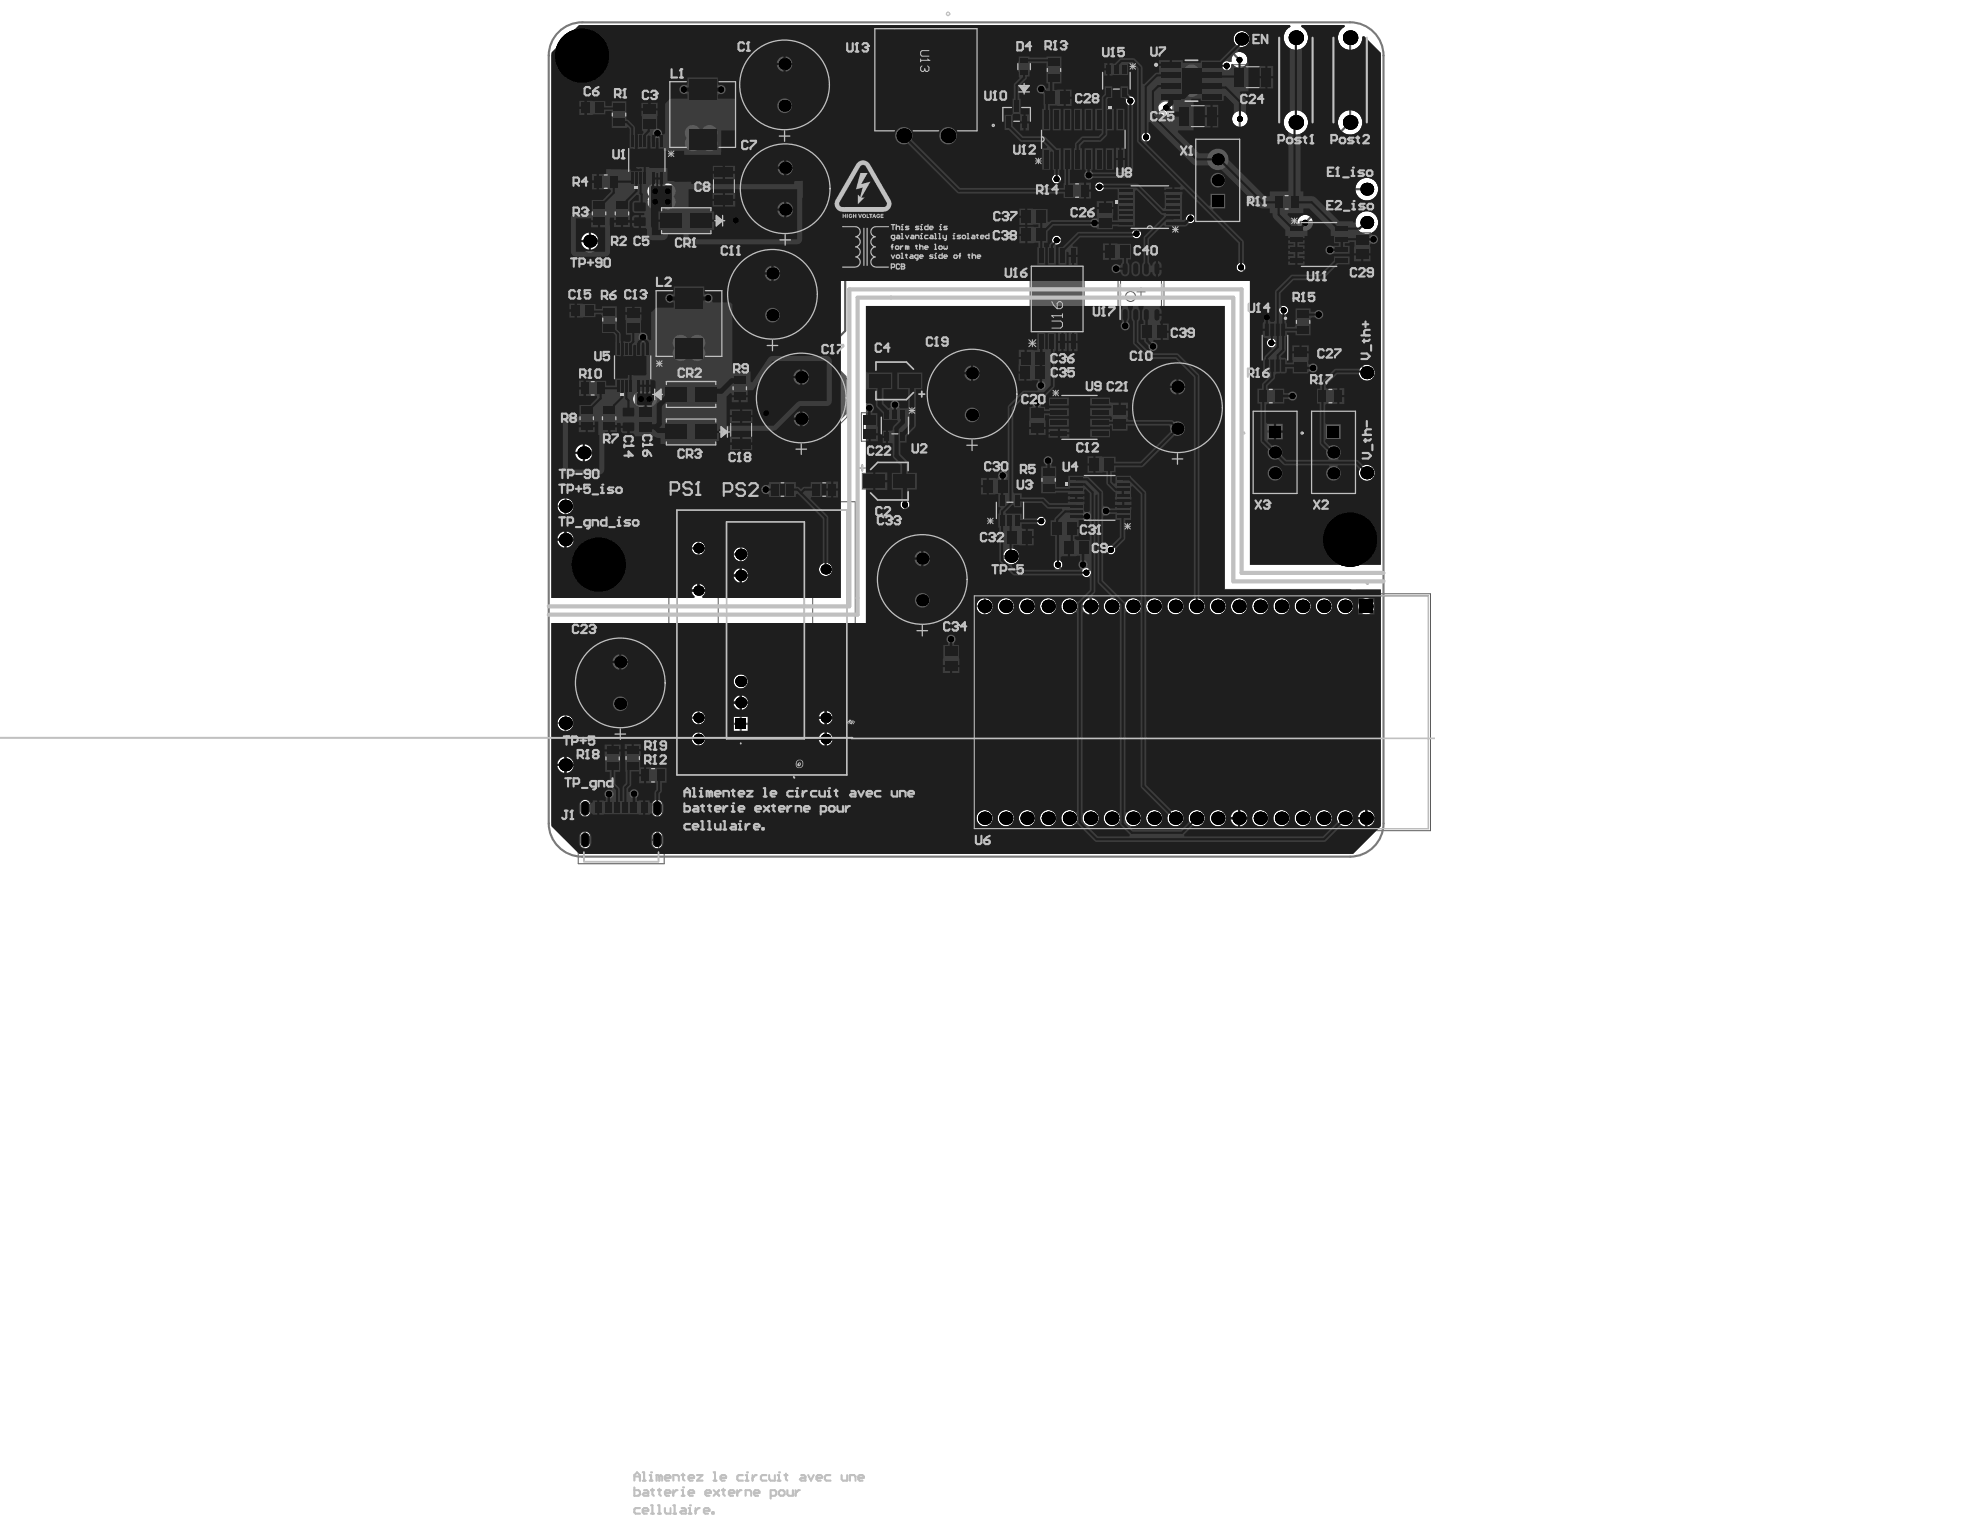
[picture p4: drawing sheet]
<svg xmlns="http://www.w3.org/2000/svg" width="279mm" height="216mm" viewBox="0 0 279 216" stroke-linecap="round" stroke-linejoin="round" font-family="sans-serif">
<g fill="#5a5a5a">
<path d="M176.7 57.9h6.5v11.9h-6.5z"/>
<path d="M185.5 54.5h4.5v2.8h-4.5z"/>
<path d="M184.9 57.9h6.5v11.9h-6.5z"/>
<path d="M177.1 54.5h4.5v2.8h-4.5z"/>
<path d="M182.5 43.2h2.8v4.5h-2.8z"/>
<path d="M157.6 25.9h9.3v6.6h-9.3z"/>
<path d="M146.3 34.8h5.7v2.6h1v9.6h-1v2.6h-5.7v-2.6h-.9v-9.6h.9z"/>
<path d="M143.8 29.4h4.1v2.3h-4.1z"/>
<path d="M143.7 51.4h4.1v2.3h-4.1z"/>
<path d="M114 67.7h4.6v2.8h-4.6z"/>
<path d="M108.2 67.7h4.5v2.8h-4.5z"/>
<path d="M150.7 67.1h1.5v-.1h5.9v.1h1.6v6.3h-1.6v.2h-5.9v-.2h-1.5z"/>
<path d="M84.5 56.8h2.9v4.5h-2.9z"/>
<path d="M80.3 42.8h3.8v2h-3.8z"/>
<path d="M103 52.5h2.8v4.6h-2.8z"/>
<path d="M81.4 56.8h2.8v4.5h-2.8z"/>
<path d="M88.2 43.3h2.3v4h-2.3z"/>
<path d="M84.6 42.8h2.8v4.6h-2.8z"/>
<path d="M92.4 40.9h2.6v-.5h4.4v.5h2.6v9.5h-2.6v.5h-4.4v-.5h-2.6z"/>
<path d="M92.7 41.2h9v8.9h-9z"/>
<path d="M81.4 53.4h4.5v2.8h-4.5z"/>
<path d="M93.6 53.4h7.9v.7h.3v3.2h-.3v.6h-7.9v-.6h-.3v-3.2h.3z"/>
<path d="M93.6 58.7h7.9v.7h.3v3.2h-.3v.6h-7.9v-.6h-.3v-3.2h.3z"/>
<path d="M86.7 48.1h5.1v1.6h.2v4.3h-.2v1.5h-5.1v-1.5h-.1v-4.3h.1z"/>
<path d="M88.7 18.9h5.1v1.6h.2v4.2h-.2v1.6h-5.1v-1.6h-.1v-4.2h.1z"/>
<path d="M92.9 28.9h7.9v.6h.3v3.2h-.3v.7h-7.9v-.7h-.3v-3.2h.3z"/>
<path d="M85.9 13.9h2.9v4.5h-2.9z"/>
<path d="M86.3 27.9h2.9v4.5h-2.9z"/>
<path d="M83.1 27.9h2.9v4.5h-2.9z"/>
<path d="M83.2 24.2h4.5v2.9h-4.5z"/>
<path d="M146.6 65.5h2.8v4.5h-2.8z"/>
<path d="M179.3 27.1h4.5v2.9h-4.5z"/>
<path d="M149.7 25.5h4.5v2.8h-4.5z"/>
<path d="M147.3 7.6h2.8v4.5h-2.8z"/>
<path d="M89.9 108h4.5v2.8h-4.5z"/>
<path d="M85 104.8h2.9v4.5h-2.9z"/>
<path d="M87.9 104.7h2.8v4.5h-2.8z"/>
<path d="M90.5 14.5h2.3v4h-2.3z"/>
<path d="M81.7 14.2h3.8v2h-3.8z"/>
<path d="M124.6 57.6h3.4v1.1h.3v2.7h-.3v1.1h-3.4v-1.1h-.4v-2.7h.4z"/>
<path d="M121.6 66.7h1v-.5l1.2-1.2h4.6v1.7h1v2.4h-1v1.7h-4.7l-1.1-1.1v-.6h-1z"/>
<path d="M123.4 50.9h4.6l1.1 1.1v.6h1v2.3h-1v.5l-1.1 1.2h-4.6v-1.7h-1v-2.3h1z"/>
<path d="M123.3 3.9h14.7v14.7h-2.9v1.8h-2.6v-1.8h-3.7v1.8h-2.6v-1.8h-2.9z"/>
<path d="M146.7 15.3h12.4v8.7h-12.4z"/>
<path d="M94.4 11.4h2.5v-.5h4.5v.5h2.5v9.5h-2.5v.6h-4.5v-.6h-2.5z"/>
<path d="M94.7 11.7h8.9v8.9h-8.9z"/>
<path d="M168.6 19.5h6.5v11.9h-6.5z"/>
<path d="M143.5 7.9h2v3h-2z"/>
<path d="M181.8 31.6h1.7v-.3h5.3v.3h1.7v5.8h-1.7v.3h-5.3v-.3h-1.7z"/>
<path d="M148 56h1.7v-.3h5.3v.3h1.7v5.8h-1.7v.3h-5.3v-.3h-1.7z"/>
<path d="M140.8 69.5h3.4v1.2h.4v2.6h-.4v1.2h-3.4v-1.2h-.3v-2.6h.3z"/>
<path d="M155.8 8.9h3.5v1.2h.3v2.6h-.3v1.2h-3.5v-1.2h-.4v-2.6h.4z"/>
<path d="M141.7 15.3h3.6v1.7h-3.6z"/>
<path d="M141.4 15h1.4v-1.1h1.3v1.1h1.4v2.3h-.3v1.1h-3.5v-1.1h-.3z"/>
<circle cx="166.1" cy="57.1" r="7"/>
<circle cx="137.1" cy="55.2" r="7"/>
<circle cx="108.9" cy="41.1" r="7"/>
<circle cx="113" cy="55.7" r="7"/>
<circle cx="130.1" cy="81.4" r="7"/>
<circle cx="87.4" cy="96" r="7"/>
<circle cx="110.6" cy="11.6" r="7"/>
<circle cx="110.7" cy="26.2" r="7"/>
</g>
<g fill="none" stroke="#5a5a5a" stroke-width=".14">
<path d="M82.4 14.5h2.4v1.4h-2.4zM83.3 14.5v1.4M84 14.5v1.4M86.6 14.9h1.5v2.6h-1.5zM86.6 16.7h1.5M86.6 15.6h1.5M90.8 15.2h1.7v2.6h-1.7zM90.8 16.9h1.7M90.8 16.1h1.7M90.8 17.8h.1M94.7 11.7h8.9v8.9h-8.9zM98.4 13.5v.5"/>
<path d="M98.4 13.8h1.5M99.7 13.5l.2 .3M99.9 13.8h.1M99.9 12.1h-1.5v.9M110 19.2h1.5M110.7 18.5v1.4M123.6 4.2h14.1v14.1h-14.1zM129.9 8.6v.5M129.9 8.9h1.5M130.2 9.9l-.3 .2v.5l.3 .3h.2l.3-.3M130.7 10.6l.2 .3M130.7 10.4v.2"/>
<path d="M130.9 10.9h.1M131.2 8.6l.2 .3M131.2 9.9l.2 .2v.5l-.2 .3h-.3M131.4 8.9h.1M131.4 7.1h-1.2l-.3 .3v.5l.3 .2h1.2M141.7 15.3h3.6v1.7h-3.6zM142 17v.7h.6v-.7M143.2 15.3v-.7h.6v.7M143.8 13h1.5M143.8 12.1h1.5l-.8 .9zM143.8 8.2h1.5v2.4h-1.5zM143.9 12.1l.6 .9"/>
<path d="M144 8.6h1v1.6h-1zM144.1 12.1l.4 .9M144.2 12.1l.3 .9M144.3 17v.7h.6v-.7M144.4 12.1l.1 .9M144.5 11.8v1.5M144.7 12.1l-.2 .9M144.8 12.1l-.3 .9M145 12.1l-.5 .9M145.1 12.1l-.6 .9M147 19.3a.36 .36 0 0 1 .3 .4 .36 .36 0 0 1-.3 .3M147 17.3h11.8v4.7h-11.8z"/>
<path d="M147.2 12.6h4v2.4h-4zM147.3 17.3v-1.3h.6v1.3M147.9 9.3h1.6M147.9 8.6h1.6v2.6h-1.6zM147.9 10.5h1.6M148.8 17.3v-1.3h.6v1.3M150.3 17.3v-1.3h.6v1.3M151.8 17.3v-1.3h.6v1.3M153.3 17.3v-1.3h.6v1.3M154.8 17.3v-1.3h.6v1.3M155.7 10.4h3.6v2h-3.6zM156.1 12.4v.8h.6v-.8"/>
<path d="M156.1 10.4v-.8h.6v.8M156.3 17.3v-1.3h.6v1.3M157.2 10.4v-.8h.6v.8M157.8 17.3v-1.3h.6v1.3M158.2 10.3l1 1M158.2 10.8h1M158.4 10.4v-.8h.6v.8M158.4 12.4v.8h.6v-.8M158.7 10.3v1M159.2 10.3l-1 1M159.3 11a.36 .36 0 0 0-.3 .4 .36 .36 0 0 0 .3 .3M164 10.6v1.3l.3 .2h.5l.2-.2v-1.3"/>
<path d="M165.5 10.6h1v.3l-1 1v.2M165.8 8.5h4.6v5.8h-4.6zM166.1 14.6h5.8v3.6h-5.8zM168.9 19.8h5.9v11.3h-5.9zM173.9 9.1h5.7v3.6h-5.7zM83.7 30.7h1.6M83.7 28.8h1.6v2.6h-1.6zM83.7 29.5h1.6M84.2 24.8h2.6v1.6h-2.6zM84.9 24.8v1.6M86.1 24.8v1.6M87 28.8h1.6v2.6h-1.6z"/>
<path d="M87 30.7h1.6M87 29.5h1.6M88.9 20.8h4.8v3.6h-4.8zM89 24.4v1.2h.4v-1.2M89 20.8v-1.2h.4v1.2M89.2 28.3h2.2v3.9h-2.2zM89.6 20.8v-1.2h.4v1.2M89.6 24.4v1.2h.4v-1.2M90.2 24.4v1.2h.4v-1.2M90.2 20.8v-1.2h.4v1.2M90.8 20.8v-1.2h.3v1.2M90.8 24.4v1.2h.3v-1.2"/>
<path d="M92 24.4v1.2h.3v-1.2M92 20.8v-1.2h.3v1.2M92.3 20.8l1 1M92.3 21.3h1M92.8 20.8v1M93.2 20.8v-1.2h.3v1.2M93.2 24.4v1.2h.3v-1.2M93.3 20.8l-1 1M93.5 29.5h6.7v3.3h-6.7zM93.7 22.2a.36 .36 0 0 0-.4 .4 .36 .36 0 0 0 .4 .3M100.4 23.4h3.5v5.7h-3.5zM100.8 31.1h1.5"/>
<path d="M101.1 30.4l.9 .7-.9 .8zM101.1 30.5l.9 .6M101.1 30.7l.9 .4M101.1 30.8l.9 .3M101.1 31l.9 .1M102 30.4v1.5M102 31.1l-.9 .6M102 31.1l-.9 .5M102 31.1l-.9 .3M102 31.1l-.9 .2M110 33.9h1.5M110.8 33.1v1.5"/>
<path d="M143.9 32h4v2.3h-4zM144.6 29.7h2.6v1.7h-2.6zM145.5 29.7v1.7M145.7 37.7h7v9h-7zM145.9 22.1l1 1M145.9 22.6h1M146.3 29.7v1.7M146.4 22.1v1M146.6 37.7v-2.2h.6v2.2M146.9 22.1l-1 1M147.1 31.4h.1M147.3 22v1.3h.6v-1.3"/>
<path d="M148.1 37.7v-2.2h.6v2.2M148.8 22v1.3h.6v-1.3M149.6 37.7v-2.2h.6v2.2M150.3 22v1.3h.6v-1.3M150.7 26.1h2.6v1.6h-2.6zM151.1 37.7v-2.2h.6v2.2M151.4 26.1v1.6M151.8 22v1.3h.6v-1.3M152.6 26.1v1.6M153.3 22v1.3h.6v-1.3M154.8 28.4h2.3v4h-2.3zM154.8 22v1.3h.6v-1.3"/>
<path d="M155.6 34.4h4.1v2.3h-4.1zM156.3 22v1.3h.6v-1.3M157.8 36.8h6.4v8.7h-6.4zM157.8 22v1.3h.6v-1.3M159.6 28.3h-1.2v.3h1.2M159.6 26.2h5.3v6h-5.3zM159.6 31.3h-1.2v.4h1.2M159.6 30.6h-1.2v.3h1.2M159.6 29.8h-1.2v.4h1.2M159.6 29h-1.2v.4h1.2M159.6 27.5h-1.2v.4h1.2M159.6 26.7h-1.2v.4h1.2"/>
<path d="M161.9 32.2a.36 .36 0 0 1 .4-.3 .36 .36 0 0 1 .3 .3M164.9 28.3h1.2v.3h-1.2M164.9 26.7h1.2v.4h-1.2M164.9 27.5h1.2v.4h-1.2M164.9 29h1.2v.4h-1.2M164.9 29.8h1.2v.4h-1.2M164.9 30.6h1.2v.3h-1.2M164.9 31.3h1.2v.4h-1.2M165.3 32l.9 1M165.3 32.5h.9M165.8 32v1M166.2 32l-.9 1"/>
<path d="M170.1 25.1h3.5v.7h-3.5zM180.3 27.8h2.6v1.5h-2.6zM181 27.8v1.5M182.1 27.8v1.5M183.8 31.6h4.7v5.8h-4.7zM183.8 32h-1.3v.6h1.3M183.8 33.5h-1.3v.6h1.3M183.8 35h-1.3v.5h1.3M183.8 36.4h-1.3v.6h1.3M183.9 31.9l1 1M183.9 32.4h1M184.4 31.9v1"/>
<path d="M184.9 31.9l-1 1M185.8 31.6a.36 .36 0 0 0 .3 .3 .36 .36 0 0 0 .4-.3M188.5 32h1.3v.6h-1.3M188.5 33.5h1.3v.6h-1.3M188.5 35h1.3v.5h-1.3M188.5 36.4h1.3v.6h-1.3M191.1 32.9h2.3v4h-2.3zM81 43.1h2.4v1.4h-2.4zM81.9 43.1v1.4M82 59.6h1.6M82 57.7h1.6v2.6h-1.6zM82 58.4h1.6"/>
<path d="M82.3 54h2.6v1.6h-2.6zM82.6 43.1v1.4M83.1 54v1.6M84.2 54v1.6M85.2 59.6h1.5M85.2 57.7h1.5v2.6h-1.5zM85.2 58.4h1.5M85.2 45.7h1.6M85.2 43.8h1.6v2.6h-1.6zM85.2 44.5h1.6M86.9 50h4.8v3.7h-4.8zM87 50v-1.1h.4v1.1"/>
<path d="M87 53.7v1.1h.4v-1.1M87.6 57.2h2.2v3.9h-2.2zM87.6 50v-1.1h.4v1.1M87.6 53.7v1.1h.4v-1.1M88.2 50v-1.1h.4v1.1M88.2 53.7v1.1h.4v-1.1M88.5 44v2.6M88.8 50v-1.1h.3v1.1M88.8 53.7v1.1h.3v-1.1M89.9 57.2h2.4v4h-2.4zM90 50v-1.1h.3v1.1M90 53.7v1.1h.3v-1.1"/>
<path d="M90.2 45.7h-1.7v.9M90.2 44.9h-1.7v-.9h1.7v2.6h-1.7M90.3 50.1l1 1M90.3 50.6h1M90.8 50.1v1M91.2 50v-1.1h.3v1.1M91.2 53.7v1.1h.3v-1.1M91.3 50.1l-1 1M91.7 51.5a.36 .36 0 0 0-.4 .3 .36 .36 0 0 0 .4 .4M92.1 55.7h1.5M92.4 54.9v1.5M92.4 55.7l.9-.8v1.5z"/>
<path d="M92.4 55.7l.9 .6M92.4 55.7l.9 .4M92.4 55.7l.9 .3M92.4 55.7l.9 .1M92.7 41.2h9v8.9h-9zM93.3 55.1l-.9 .6M93.3 55.2l-.9 .5M93.3 55.4l-.9 .3M93.3 55.5l-.9 .2M94.2 59.3h6.7v3.3h-6.7zM94.2 54h6.7v3.3h-6.7zM94.4 55.2l-.2-.3h-.5l-.3 .3v1l.3 .2h.5l.2-.2"/>
<path d="M94.9 55.9h.7l.3-.2v-.5l-.3-.3h-.7v1.5M95.4 55.9l.5 .5M96.4 55.2l.2-.3h.5l.3 .3v.2l-1 1h1M97.7 43l.3 .3v.5l-.3 .2h-.2l-1-1v1M98 41.5h-1.5v1M102.8 57.8h3.6v5.7h-3.6zM103.6 54.2h1.6M103.6 53.5h1.6v2.6h-1.6zM103.6 55.4h1.6M108.3 48.8h1.5M109 48v1.5M121.6 58.2h2.3v4.1h-2.3z"/>
<path d="M123.7 51.2h4.1l1 1v3.1l-1 1h-4.1zM124.5 59h3.5v2.1h-3.5zM124.9 59v-.7h.6v.7M126 59v-.7h.6v.7M127 58.9l1 1M127 59.4h1M127.1 59v-.7h.6v.7M127.5 58.9v1M128 58.9l-1 1M128 59.7a.36 .36 0 0 0-.3 .3 .36 .36 0 0 0 .3 .4M143.8 49.4h4v2.3h-4zM144.4 51.7h.9v1.7"/>
<path d="M144.4 51.7v1.7h2.6v-1.7h-.9v1.7M144.4 51.7h2.6M145.2 57.4h2.3v4h-2.3zM145.7 41.8a.36 .36 0 0 1 .3 .4 .36 .36 0 0 1-.3 .3M146 45.6l1 1M146 46.1h1M146.5 45.6v1M146.6 46.7v2.1h.6v-2.1M147 45.6l-1 1M148.1 46.7v2.1h.6v-2.1M148.4 44.6h.1M148.4 44.6h1.5"/>
<path d="M148.4 45.3h1.3l.2 .2v.5l-.2 .3h-1.3M148.4 44.6l.3 .2M148.4 42.6l.3 .5 .5 .5M149.2 42.8l.2-.2h.3l.2 .2v.5l-.2 .3h-.5zM149.6 46.7v2.1h.6v-2.1M149.9 44.3v.5M150 56h4.7v5.8h-4.7zM150 56.4h-1.3v.6h1.3M150 57.9h-1.3v.6h1.3M150 59.3h-1.3v.6h1.3M150.1 56.8h.9M150.1 56.3l.9 1"/>
<path d="M150.6 56.3v1M151 56.3l-.9 1M151.1 46.7v2.1h.6v-2.1M152 56a.36 .36 0 0 0 .3 .3 .36 .36 0 0 0 .4-.3M154.7 56.4h1.3v.6h-1.3M154.7 57.9h1.3v.6h-1.3M154.7 59.3h1.3v.6h-1.3M156.8 56.8h2.4v4h-2.4zM160.4 41.2h1.2M160.9 45.7h4v2.3h-4zM161 40.6v1.2M177 58.2h5.9v11.3h-5.9z"/>
<path d="M177.9 45.4h4.1v7.4h-4.1zM178 55.1h2.6v1.6h-2.6zM178.7 55.1v1.6M179.2 59.7l1.5 1M179.9 55.1v1.6M180.7 59.7l-1.5 1M182.4 48.7h2.3v4.1h-2.3zM183.1 44.1h1.6v2.6h-1.6zM183.1 46h1.6M183.1 44.8h1.6M185.2 58.2h5.9v11.3h-5.9zM186.4 55.1h2.6v1.6h-2.6z"/>
<path d="M187.2 55.1v1.6M187.4 59.7l1.5 1M188.3 55.1v1.6M188.9 59.7l-1.5 1M94.4 70.8h26.3v39.7h-26.3zM95.6 72h23.9v37.4h-23.9zM97.6 61.2h.1M97.6 61.2v.3l.3 .2h.5l.2-.2M97.9 61h.2M97.9 61l-.3 .2M98.6 60.5l-.2-.3h-.5l-.3 .3v.2l.3 .3M99.1 60.2l.5 .5"/>
<path d="M100.1 60.2v1.5h-.7l-.3-.2v-.5l.3-.3h.7M100.6 60.5l.3-.3h.5l.2 .3v1l-.2 .2h-.5l-.3-.2M101.3 72.5h13.4v32.9h-13.4zM101.5 61h1.4M101.8 60.2l.8 .8-.8 .7zM101.8 60.8l.8 .2M101.8 60.7l.8 .3M101.8 60.5l.8 .5M101.8 60.4l.8 .6M102.5 73.6h11v30.7h-11zM102.6 61l-.8 .1M102.6 61l-.8 .3"/>
<path d="M102.6 61l-.8 .4M102.6 61l-.8 .6M102.6 60.2v1.5M109.1 68.3h2.6v1.6h-2.6zM109.8 68.3v1.6M111 68.3v1.6M112.3 63.4h1.5M113.1 62.6v1.5M115 68.3h2.6v1.6h-2.6zM115.7 68.3v1.6M116.9 68.3v1.6M123 66.3l.9-.9h4.1v5h-4.1l-.9-.9z"/>
<path d="M124.9 61.1v.7h.6v-.7M127.1 61.1v.7h.6v-.7M136.4 62.8h1.5M137.2 62.1v1.5M138.4 67.5h4v2.3h-4zM140.8 71.7a.36 .36 0 0 1 .3 .3 .36 .36 0 0 1-.3 .4M140.8 71h3.5v2h-3.5zM140.8 72.1l1 1M140.8 72.6h1M141.1 71v-.7h.6v.7M141.1 73v.8h.6v-.8M141.3 72.1v1"/>
<path d="M141.8 74.6h4.1v2.3h-4.1zM141.8 72.1l-1 1M142.2 73v.8h.6v-.8M143.3 73v.8h.6v-.8M143.3 71v-.7h.6v.7M147.2 66.4h1.6v2.6h-1.6zM147.2 68.3h1.6M147.2 67.1h1.6M148.2 73.4h4v2.3h-4zM149.9 76.2h4v2.3h-4zM150 60.8h-1.3v.6h1.3M152.5 70.5h-1.1v.3h1.1"/>
<path d="M152.5 67.3h5.3v6h-5.3zM152.5 72.8h-1.1v.3h1.1M152.5 72h-1.1v.3h1.1M152.5 71.2h-1.1v.4h1.1M152.5 69.7h-1.1v.4h1.1M152.5 68.9h-1.1v.4h1.1M152.5 68.2h-1.1v.3h1.1M152.5 67.4h-1.1v.4h1.1M153.5 64.4h4v2.3h-4zM154.7 60.8h1.3v.6h-1.3M154.8 73.3a.36 .36 0 0 1 .4-.4 .36 .36 0 0 1 .3 .4M156.8 71.9l1 1"/>
<path d="M156.8 72.4h1M157.3 71.9v1M157.8 71.9l-1 1M157.8 70.5h1.1v.3h-1.1M157.8 72.8h1.1v.3h-1.1M157.8 67.4h1.1v.4h-1.1M157.8 68.2h1.1v.3h-1.1M157.8 68.9h1.1v.4h-1.1M157.8 69.7h1.1v.4h-1.1M157.8 71.2h1.1v.4h-1.1M157.8 72h1.1v.3h-1.1M165.4 64.8h1.5"/>
<path d="M166.2 64v1.5M178.2 63.5h3.5v.7h-3.5zM179.4 61.2l-.2 .3v.5l.2 .2h.3l.2-.2M179.9 61.7v.3M179.9 62l.3 .2M180.2 62.2h.1M180.4 61.2l.3 .3v.5l-.3 .2h-.2M186.4 63.5h3.5v.7h-3.5zM188.7 61.2l.2 .3v.5l-.2 .2h-.3l-1-1v1M129.4 89h1.5M130.1 88.2v1.5M133.1 90.9h2.3v4.1h-2.3z"/>
<path d="M137.2 83.8h64.7v33.4h-64.7zM81.6 112.5h12.1v9.4h-12.1zM82.4 113.6h10.5v8h-10.5zM85.7 106.4h1.5M85.7 105.7h1.5v2.6h-1.5zM85.7 107.6h1.5M86.8 103.6h1.5M87.5 102.8v1.5M88.5 105.7h1.6v2.6h-1.6zM88.5 107.6h1.6M88.5 106.4h1.6M90.9 108.6h2.6v1.6h-2.6z"/>
<path d="M91.6 108.6v1.6M92.7 108.6v1.6"/>
<circle cx="110.7" cy="12" r="7"/>
<circle cx="110.7" cy="12" r="6.2"/>
<circle cx="130.7" cy="11.3" r="3.1"/>
<circle cx="133.8" cy="4.6" r=".24"/>
<circle cx="142" cy="16.7" r=".15"/>
<circle cx="110.8" cy="26.6" r="7"/>
<circle cx="110.8" cy="26.6" r="6.2"/>
<circle cx="170.4" cy="29.6" r="1.2"/>
<circle cx="171.8" cy="25.4" r="2.21"/>
<circle cx="174.2" cy="28.2" r=".15"/>
<circle cx="109" cy="41.5" r="7"/>
<circle cx="109" cy="41.5" r="6.2"/>
<circle cx="113.1" cy="56.2" r="7"/>
<circle cx="113.1" cy="56.2" r="6.2"/>
<circle cx="126.3" cy="53.7" r="2.36"/>
<circle cx="137.2" cy="55.6" r="7"/>
<circle cx="137.2" cy="55.6" r="6.2"/>
<circle cx="166.2" cy="57.5" r="7"/>
<circle cx="166.2" cy="57.5" r="6.2"/>
<circle cx="181.4" cy="59.7" r="1.2"/>
<circle cx="189.6" cy="59.7" r="1.2"/>
<circle cx="125.5" cy="67.9" r="2.36"/>
<circle cx="177.6" cy="61.1" r=".15"/>
<circle cx="179.9" cy="63.8" r="2.21"/>
<circle cx="185.8" cy="61.1" r=".15"/>
<circle cx="188.2" cy="63.8" r="2.21"/>
<circle cx="87.5" cy="96.4" r="7"/>
<circle cx="87.5" cy="96.4" r="6.2"/>
<circle cx="130.1" cy="81.8" r="7"/>
<circle cx="130.1" cy="81.8" r="6.2"/>
</g>
<g fill="none" stroke="#5a5a5a" stroke-width=".18">
<path d="M81.7 14.2h3.8v2h-3.8zM85.9 13.9h2.9v4.5h-2.9zM88.7 18.9h5.1v1.6h.2v4.2h-.2v1.6h-5.1v-1.6h-.1v-4.2h.1zM90.5 14.5h2.3v4h-2.3zM94.4 11.4h2.5v-.5h4.5v.5h2.5v9.5h-2.5v.6h-4.5v-.6h-2.5zM123.3 3.9h14.7v14.7h-2.9v1.8h-2.6v-1.8h-3.7v1.8h-2.6v-1.8h-2.9zM133.5 19.1h.6M133.8 18.8v.6M141.4 15h1.4v-1.1h1.3v1.1h1.4v2.3h-.3v1.1h-3.5v-1.1h-.3zM143.5 7.9h2v3h-2zM146.7 15.3h12.4v8.7h-12.4zM147.3 7.6h2.8v4.5h-2.8z"/>
<path d="M155.8 8.9h3.5v1.2h.3v2.6h-.3v1.2h-3.5v-1.2h-.4v-2.6h.4zM168.6 19.5h6.5v11.9h-6.5zM83.1 27.9h2.9v4.5h-2.9zM83.2 24.2h4.5v2.9h-4.5zM86.3 27.9h2.9v4.5h-2.9zM92.9 28.9h7.9v.6h.3v3.2h-.3v.7h-7.9v-.7h-.3v-3.2h.3zM143.8 29.4h4.1v2.3h-4.1zM146.3 34.8h5.7v2.6h1v9.6h-1v2.6h-5.7v-2.6h-.9v-9.6h.9zM149.7 25.5h4.5v2.8h-4.5zM157.6 25.9h9.3v6.6h-9.3zM179.3 27.1h4.5v2.9h-4.5zM181.8 31.6h1.7v-.3h5.3v.3h1.7v5.8h-1.7v.3h-5.3v-.3h-1.7z"/>
<path d="M80.3 42.8h3.8v2h-3.8zM81.4 56.8h2.8v4.5h-2.8zM81.4 53.4h4.5v2.8h-4.5zM84.5 56.8h2.9v4.5h-2.9zM84.6 42.8h2.8v4.6h-2.8zM86.7 48.1h5.1v1.6h.2v4.3h-.2v1.5h-5.1v-1.5h-.1v-4.3h.1zM88.2 43.3h2.3v4h-2.3zM92.4 40.9h2.6v-.5h4.4v.5h2.6v9.5h-2.6v.5h-4.4v-.5h-2.6zM93.6 53.4h7.9v.7h.3v3.2h-.3v.6h-7.9v-.6h-.3v-3.2h.3zM93.6 58.7h7.9v.7h.3v3.2h-.3v.6h-7.9v-.6h-.3v-3.2h.3zM103 52.5h2.8v4.6h-2.8zM124.6 57.6h3.4v1.1h.3v2.7h-.3v1.1h-3.4v-1.1h-.4v-2.7h.4z"/>
<path d="M143.7 51.4h4.1v2.3h-4.1zM148 56h1.7v-.3h5.3v.3h1.7v5.8h-1.7v.3h-5.3v-.3h-1.7zM176.7 57.9h6.5v11.9h-6.5zM177.1 54.5h4.5v2.8h-4.5zM182.5 43.2h2.8v4.5h-2.8zM184.9 57.9h6.5v11.9h-6.5zM185.5 54.5h4.5v2.8h-4.5zM108.2 67.7h4.5v2.8h-4.5zM114 67.7h4.6v2.8h-4.6zM140.8 69.5h3.4v1.2h.4v2.6h-.4v1.2h-3.4v-1.2h-.3v-2.6h.3zM146.6 65.5h2.8v4.5h-2.8zM150.7 67.1h1.5v-.1h5.9v.1h1.6v6.3h-1.6v.2h-5.9v-.2h-1.5z"/>
<path d="M87.9 104.8h-2.9v4.5h2.9v-4.6h2.8v4.5h-2.8M89.9 108h4.5v2.8h-4.5z"/>
</g>
<g fill="none" stroke="#5a5a5a" stroke-width=".15">
<path d="M147.9 12.9h2.6v1.7h-2.6zM167.1 14.9h3.8v3h-3.8zM174.9 9.4h3.7v3h-3.7zM89.6 29.1h1.4v2.3h-1.4zM100.7 24.4h2.9v3.7h-2.9zM144.6 32.3h2.6v1.7h-2.6zM155.1 29.1h1.7v2.6h-1.7zM156.4 34.7h2.5v1.7h-2.5zM158.2 38.9h5.7v4.5h-5.7zM158.5 38.4h.5M158.5 38.9v-1.2h.5v1.2M160 38.4h.5"/>
<path d="M160 38.9v-1.2h.5v1.2M161.5 38.4h.5M161.5 38.9v-1.2h.5v1.2M163 38.4h.5M163 38.9v-1.2h.5v1.2M191.4 33.6h1.7v2.6h-1.7zM87.9 58h1.5v2.4h-1.5zM90.3 57.9h1.7v2.6h-1.7zM103.1 58.8h3v3.7h-3zM121.9 59h1.7v2.5h-1.7zM144.5 49.7h2.6v1.7h-2.6zM145.5 58.1h1.7v2.6h-1.7z"/>
<path d="M157.2 57.5h1.7v2.6h-1.7zM158.5 43.5v1.2h.5v-1.2M158.5 44h.5M160 43.5v1.2h.5v-1.2M160 44h.5M161.5 43.5v1.2h.5v-1.2M161.5 44h.5M161.6 46h2.6v1.7h-2.6zM163 43.5v1.2h.5v-1.2M163 44h.5M178.1 47.3h3.6v3.5h-3.6zM182.7 49.5h1.7v2.5h-1.7z"/>
<path d="M139.1 67.8h2.6v1.7h-2.6zM142.6 74.9h2.5v1.7h-2.5zM148.9 73.7h2.6v1.7h-2.6zM150.6 76.5h2.6v1.7h-2.6zM154.2 64.7h2.6v1.7h-2.6zM133.4 91.7h1.7v2.6h-1.7zM137.5 84.1h64.1v32.8h-64.1z"/>
<circle cx="159.5" cy="41.8" r=".7"/>
</g>
<path d="M121.3 66h.8M121.7 65.6v.8" fill="none" stroke="#5a5a5a" stroke-width=".25"/>
<g fill="none" stroke="#5a5a5a" stroke-width=".24">
<circle cx="181.4" cy="44.9" r=".12"/>
<circle cx="193" cy="82.3" r=".12"/>
</g>
<path d="M78.5 4.8a4.7 4.7 0 0 1 3.6-1.7h108.4a4.7 4.7 0 0 1 4.7 4.8v108.3a4.7 4.7 0 0 1-4.7 4.7h-108.4a4.7 4.7 0 0 1-4.7-4.7v-108.3a4.7 4.7 0 0 1 1.1-3.1z" fill="none" stroke="#787878" stroke-width=".3"/>
<path d="M103.8 108.4l8.1-1.2 .3-1-.1-1.1h.2l.2 .4 .2-.4h.2l.1 .4 1-.1h1.4l1 .4 .9 .7 2.1-.3 .1-1.6 .2-.5v-1.2l-.7-.8v-.2l1-.8 1-.6 .4-1 .6-.5 .6-.2h.9l.7 .3 .4 .6 .1 .9-.3 .6-.2 .1h-.6l-.2-.4v-.2l-.3-.1-.5-.5-.3-.1h-.4l-.5 .5 .2 .3 .1 1v1.8l.7 1.8 .1 .5 3.4-.5 .3 .3 .1 .6-4.4 .7-.1 .5 .5-.2 .4 .1 .5 .2 .2 .4h1l1.4 .5 .7-.9 .5-.4 .5-.2 1.1-.1 1 .5 .5 .7 .3 1.1v.8l-.6 2.6 .1 1 .3 .4h-.2l-.5-.6-.3-1.1v1.2l-.1-.1-.3-.8-.1-1.5-.1 1.3h-.1l-.1-.2-.1-.4v-1.5l-.2 .5h-.2l.1-1.3-.2-.7-.4-.3-.8-.1-.5 .5 .5 .7 .3 .8 .2 2.7 .1 .5 .3 .5-.9 .4-.5 .1 .1 1-.2 .9-.1 2.4-.1 .1-.9 .1 .3-1.7v-1.4v-.8l-.2-.6h-1.5l.6 .5v.5l-.8 2.9v.1l.6 .1 .2-.1 .8-3.5-.2-.5 .2 .2 .1 .4-.6 2.9-.4 1-.2 .2h-.7l-.1-.2 .4-1.2 .6-2.5v-.2l-.6-.5-2.3 .5h-.8l-.7-.1-1.4-.6h-.9l-.8 1.9-.4 2.1-.5 .6h-.8l1-2.3 .3-.9 .1-1.3-1-.2-.7-.6-.2 1.7 .5 .6 .1 .4-.3 .5h-.3l-.7-1.1 .2-2.6-.4-.2-.1-.1 .6-.5 1.7-.6 .1-.4-.3-1-1.2-.1-1-.5-.3 .5h-.2v-.6l-.4 .6-.3-.1-.3-.5 .2-1.8-3 .2-3.5 .4h-1.6zM121.6 99.5l-.2 .4-.2 .6 .5-.5 .4-.2 .5 .1 .4 .4 .1-.3-.2-.2h.1l.2 .2-.1 .4 .2 .2 .2-.3 .1-.4 .1 .3-.2 .4v.2l.2 .1 .3-.3v-.9h.1l.1 .6-.1 .3-.4 .5 .1 .1h.2l.2-.2 .2-.5-.1-.5 .1 .1 .1 .4-.2 .6 .2-.2 .1-.4-.1-.8-.3-.4-.4-.3-.4-.1h-.7l-.6 .2zM119.1 102l.7 .7 1.3-.5 .1-.1-.3-.1 .1-.1h.2v.2l.2-.1-.1-.1-1.4-.5h-.1v.2l-.5 .4h-.1v-.1l.3-.3zM120 101.2l.1 .1 1.3 .5 .1 .3-1.7 .8 .1 1 .8-.5 .6-.1 .3 .1v-.1v-1.4l-.1-.9-.2-.3-.2-.1zM120.5 103.6l-.1 .2 .1 .5 .1 .5 .2 .1 .8-.6 .1-.3v-.2l-.1-.3-.3-.1h-.6zM121.8 104.4v1.3l.1 .1 .4-.2v-.1zM112.2 105.3l.1 .8 .2-.4-.2-.4zM113 105.7v.4l.5 .1 .2-.2v-.4zM113.9 105.5l-.1 .6 .2 .1h.5l.1-.1 .1-.6zM112.3 106.4l-.2 .8-.2 1.9h.7l.5 .3 1-1 .2-.4v-.4l-.2-.8 .2 .7v.6l.5 .4 .4 .9 3.1-.8-.4-.5 .1-.4 .3-.1-.2-.2-.1-.1-.3 .2-.3 .1-.4-.3-.1-.3-.4-.1-.2-.3h-.4l-.4-.3-.4 .1-.4-.2-.6 .1-.4-.1-.2 .1-.6-.1-.1 .2zM114.8 105.5v.7l.5 .1 .2-.2 .2-.5zM112.8 105.3l-.4 1h.3l.2-.3v-.6zM121.9 106v.4l.5-.2-.1-.5zM119.9 104.1l-.2 .4-.1 .8v1.2l.3-.4 .5-1.5-.1-.8zM115.8 105.7l-.2 .6 .3 .3h.2l.3-.2 .1-.4zM121.8 106.5v.4h.1l4-.6 .2-.1 .1-.1-.2-.4-.3-.2-3.1 .6-.1 .2zM116.6 106.2l-.1 .5 .3 .3 .4-.1 .1-.3zM120 106.3l.5 .6a.12 .12 0 0 0 .1 .2 .12 .12 0 0 0 .1-.1l.2-.3-.1-.1zM120.4 104.8l-.4 1.4 1 .3 .5-1.9h.1l-.5 1.9-.6 .9 1.2-.6v-2.5l-.9 .7h-.2zM117.5 106.6l.8 .8 .1 .1h.4l.7-.8v-.2l-.1-.2zM117.1 107v.2l.3 .3 .4-.2a.27 .27 0 0 0-.1-.4l-.3-.2zM118.1 107.8l.1 .1 .5-.3h-.3zM119.9 106.4l-1.3 1.7 1.1-.4 .8-.5-.5-.8zM120.7 107.4l.6 .4 .3 .5 .1-.4v-.9zM119.2 108v.2l.4 .1 .3-.6zM118.1 108.1v.1l.3 .3h.2l.4-.4-.6 .1 .1-.4zM103.8 108.4l.1 .1h.8l4.8-.4 2.3-.1 .1-.1v-.6zM121.6 108.4l-.1 .2 .2-.2zM122.1 107.5l.1 1.3 .4-.4 .6-.4-.1-.3-.2-.2h-.6zM119 108.3v.6l.1 .2 .4-.7zM125.5 108.5l.1 .5 .3 .3h.4l-.3-.4zM114.3 108.3l-.1 .2-1 1h1.9l-.4-.9zM120.7 109.5l-.1 .1 .6-.2 .3-.7zM112.6 109.5l.1 .1 .2-.2zM118.7 108.5v1l.1 .3 .3-.5-.2-.4v-.4zM111.8 109.2v.7l.3 .4h.1l.3-.6 .1-.4zM120.1 107.6l-.8 1.4-.4 1.1 .8 .2 1.7-1.7 .1-.3-.3-.5-.5-.2zM112.7 109.8v.5h.1l.2-.4-.1-.1zM113.1 109.7l.2 .2 1.1 .4 1.4 .1 .9-.4 1-.5 .5-.4 .3-.4-2.9 .8zM118.7 110.2l-.1 .8 1.2-.4-.3-.2zM121.9 107.7l-.1 .6-.4 1-.5 .4h-.4l-.7 .7v.1a.14 .14 0 0 1 .2 .1 .14 .14 0 0 1-.1 .2l.2 .2 .6-.1 .5-.3 .6-.7 .2-.9 .1-1.4zM118.8 111.1l1.2 1.3h.5l-.7-1.6zM119.6 112.3v.3h.1l.2-.1zM126.3 108l-.4 .6 .1 .2 .7-.5 .7 .1 .4 .3 .3 .7v1l.1-.2 .1-.6 .1 .2v2l.1-.1 .1-1.3h.1l.2 .8 .1 1.5 .1 .1v-1.4h.1l.3 1.5 .2 .4v-1.3l.6-2.3v-.8l-.4-1-.3-.4-.5-.3-.4-.1-.7-.1-.9 .3zM119.9 112.6l-.1 .3 .3 .6 1-.2-.2-.4-.3-.4h-.5zM119.4 112.1v.6l-.4 .5-.1 .5h1.2l-.6-.9 .1-.6zM115.5 110.5l.4 1.1 .6 .4-.1 .1-.6-.4-.1 .1v.2l.5 .5-.3-.1-.3-.4h-.1l-1.4 .5-.5 .3-.1 .2 .7 .3 1 .9 .4 .2 .6 .1 2-.1 1.7 .6 1.2 .1 2.8-.7 1.2 .1 1.3-.1 .9-.4-.2-.3-.1-.5v-1.7l-.2-1.2-.4-.9-.7-.2-.3-.3v-.4l-.4-.2-1.1-.2h-.6l-.3 .2-.8 .7-.4 1-.5 .6-.6 .3-.6 .2 1.1 2.2-.2 .2-.7 .1-.1 .2h-1.1l-.3-.1 .5-1.1v-.7l-.9-.9 .2-.8 .1-.2-.1-.4v-.7l-.7 .6-.8 .4-.9 .4zM125.1 114.6l.2 .4 .1 .3-.1 2-.1 1 .6 .2 .3-3.7-.1-.2zM113.9 113.3l-.2 2.6 .3 .5h.1l.5-.4-.4-.5 .2-1.9zM114.1 116.5l.4 .4 .2-.4v-.4h-.1l-.1 .2zM116.3 114.6l-.2 1.7-.8 2 .5 .3 .2-.1 .4-2.1 .7-1.8zM125.1 118.5v.5h.4l.3-.1-.1-.3zM115.2 118.6l-.3 .4h.6l.2-.2v-.1l-.4-.2zM123.2 118.7l-.1 .5 .8-.1v-.3z" fill="#8c8c8c"/>
<g fill="none" stroke="#8c8c8c" stroke-width=".3">
<path d="M90.1 94.1h.6M90.4 92.3h.1M90.4 92.3v1.8M90.4 92.3l.3 .3M91.3 92.3v1.2l.6 .6 .6-.6v-1.2M95.2 92.9h.3l.6 .6M96.1 92.9v1.2M96.7 93.2l.3-.3h.6l.3 .3v.6l-.3 .3h-.6l-.3-.3zM98.8 92.9h.6M99.1 92.6v1.2l-.3 .3M100.6 90h-1.2v-.3l.3-.3h.6l.3 .3v.6l-.3 .3h-.6M100.9 92.9h-.6l-.3 .3v.9h.9l.3-.3-.3-.3h-.9"/>
<path d="M101.5 89.4h.3l.6 .6M102.1 94.1h.6M102.4 89.4v1.2M102.7 92.3h-.3v1.8M103.3 92.9v1.2h.9l.3-.3v-.9M104.2 90.6h-.9l-.3-.3v-.6l.3-.3h.9v1.7M104.8 89.4v1.2h.9l.3-.3v-.9M105.7 93.2l.3-.3h.3v1.2M105.7 93.2v.9M105.7 93.2l-.3-.3-.3 .3v.9M107.2 94.1h.6M107.5 92.3h.1"/>
<path d="M107.5 89.4h-.6l-.3 .3v.9h.9l.3-.3-.3-.3h-.9M107.8 92.9h-.3v1.2M108.7 92.9h.6M109 92.6v1.2l-.3 .3M109.6 90h-1.2v-.3l.3-.3h.6l.3 .3v.6l-.3 .3h-.6M109.9 92.9h.9l.3 .3-.3 .3h-.6l-.3 .3 .3 .3h.9M110.2 89.1l.3-.3h.9v1.8h-.9l-.3-.3v-.3l.3-.3-.3-.3zM110.5 89.7h.9M111.4 89.7h.1M112 92.9h.6l.3 .3v.6l-.3 .3h-.6l-.3-.3v-.6zM113.8 92.9h.3l.6 .6M114.7 92.9v1.2"/>
<path d="M115 90h-1.2v-.3l.3-.3h.6l.3 .3v.6l-.3 .3h-.6M115.6 92.9h.6M115.9 92.6v1.2l-.3 .3M115.9 90.6h.6M116.2 88.8h.1M116.5 89.4h-.3v1.2M116.8 92.9h.9l.3 .3v.6l-.3 .3h-.9M117.7 89.7l-.3-.3-.3 .3v.9M117.7 89.7l.3-.3h.3v1.2M117.7 89.7v.9M119.7 93.5h-1.2v-.3l.3-.3h.6l.3 .3v.6l-.3 .3h-.6M120 90h-1.1v-.3l.2-.3h.6l.3 .3v.6l-.3 .3h-.6"/>
<path d="M120.6 94.1h.6M120.9 89.4h.3l.6 .6M121.2 92.3h-.3v1.8M121.8 92.3h1.2v1.8h-1.2M121.8 89.4v1.2M122.4 93.2h.6M123.6 90h-1.2v-.3l.3-.3h.6l.3 .3v.6l-.3 .3h-.6M124.2 88.8h.6M124.5 88.8v1.5l.3 .3h.3l.3-.3M125.4 93.2h1.2M129 93.5l.3-.3h.9v.6l-.3 .3h-.6l-.3-.3zM129 92.3l.6 .3 .6 .6"/>
<path d="M132 92.6l-.3-.3h-.6l-.3 .3v.3l1.2 1.2h-1.2M132.6 92.6l.3-.3h.6l.3 .3v1.2l-.3 .3h-.6l-.3-.3zM135.6 92.6l-.3-.3h-.6l-.3 .3v.3l1.2 1.2h-1.2"/>
</g>
<g fill="#5a5a5a">
<path d="M97.2 17.9h3.8v11.7h-9.4v-3.5h3.8l1.8-1.4z"/>
<path d="M95.5 47.4h4.1v10h-10v-2.1h4.3l1.6-1.3z"/>
<path d="M92.3 113.2l.2-.1h.4l.3 .1 .2 .3v1l-.2 .3-.2 .2h-.5l-.4-.4v-1z"/>
<path d="M92.3 117.7l.2-.1 .4-.1 .3 .2 .2 .2v1.1l-.2 .3-.2 .2h-.5l-.4-.4v-1z"/>
<path d="M82.1 117.7l.3-.1 .3-.1 .3 .2 .2 .2v1.1l-.1 .3-.3 .2h-.5l-.3-.4-.1-1z"/>
<path d="M82.1 113.2l.3-.1h.3l.3 .1 .2 .3v1l-.1 .3-.3 .2h-.5l-.3-.4-.1-1z"/>
<path d="M77.8 7.7l.3 .1a4.1 4.1 0 0 0 4 4.1 4.1 4.1 0 0 0 4.1-4.1 4.1 4.1 0 0 0-4.1-4l-.1-.2 100-.1 .1 .3a1.73 1.73 0 0 0-.6 2.6 1.73 1.73 0 0 0 2.7 0 1.73 1.73 0 0 0-.6-2.6l.1-.3h6v.3l-.2 .1a1.72 1.72 0 0 0 .2 2.9v9l-.2 .1a1.69 1.69 0 0 0-.6 1.8l-4.2 4.1h-5.3l-3.6-3.6v-.7a1.13 1.13 0 0 0 0-1.5 1.13 1.13 0 0 0-1.6-.1 1.13 1.13 0 0 0-.1 1.6v1.3l.2 .4 4.1 4.1 .7 .3 6.2-.1 .4-.2 4.4-4.4 .2 .1a1.72 1.72 0 0 0 1.9-1.2 1.72 1.72 0 0 0-.8-2v-9l.2-.1a1.69 1.69 0 0 0 .6-1.5l.3-.1 2.3 2.3v.4v71.9h-1.8l-.1-.3 .3-.2a4.1 4.1 0 0 0 .2-5.9 4.1 4.1 0 0 0-6 .2 4.1 4.1 0 0 0 .7 5.9v.3h-11.7v-39.8l.2-.1 3.9 3.9v.2a.66 .66 0 0 0 .7 .5 .66 .66 0 0 0 .6-.7 .66 .66 0 0 0-.7-.6l-5.3-5.3v-.2a.66 .66 0 0 0-.8-.5 .66 .66 0 0 0-.5 .7 .66 .66 0 0 0 .7 .6l1 1-.1 .2h-56v-1.8l17.7-17.7h22l.5-.1 .6-.5 .2 .1 .2 .3v11.6l-.9 .8a.64 .64 0 0 0-.6 1l-.1 .2h-10.1a.66 .66 0 0 0-.9-.1 .66 .66 0 0 0-.1 1 .66 .66 0 0 0 1-.1h19.1l1.6-1.6v-5.2l.3-.3 .2 .2v2h2.1v-2.1h-2.1l-.1-.2 .7-.7a1.05 1.05 0 0 0 1.5-.8 1.05 1.05 0 0 0-1.2-1.2 1.05 1.05 0 0 0-.8 1.4l-1.3 1.4v5.2l-1.2 1.1h-7.3l-.1-.2v-.4l1-1 .1-.3v-11.7l.2-.2 .1-.5h5.8l.1 .2-.6 .6-.1 .3v10a.66 .66 0 0 0-.1 1 .66 .66 0 0 0 1 0 .66 .66 0 0 0-.1-1v-9.9l5.1-5.1v-5.5l.2-.4v-.3l.2-.1a1.12 1.12 0 0 0 2 0 1.12 1.12 0 0 0-.9-1.7l-2.7-2.7-.6-.2h-36.7l-.4 .2-23.4 23.5h-.2a1.53 1.53 0 0 0-1.7 1.4 1.53 1.53 0 0 0 1.5 1.6 1.53 1.53 0 0 0 1.5-1.7l23.3-23.3h13v12.3h-11.2l-.6 .2-18.3 18.4-.1 .4v8.9l-5.4 5.4h-.1a1.53 1.53 0 0 0-1.3 1.8 1.53 1.53 0 0 0 1.9 1.2 1.53 1.53 0 0 0 1-2l3.9-4 .3 .1v35.6h-19.6l-.1-.3h.1a.95 .95 0 0 0 .1-1.4 .95 .95 0 0 0-1.4 0 .95 .95 0 0 0 .3 1.4l-.1 .3h-20.2zM174.1 5.5a1.14 1.14 0 0 0 2.2 0 1.14 1.14 0 0 0-2.2 0zM109.7 9a1.05 1.05 0 0 0 2.1 0 1.05 1.05 0 0 0-2.1 0zM110.9 13.8v1h.9a1.11 1.11 0 0 0-.9-1zM109.8 14.2l-.2 .6h1v-1l-.6 .2zM110.9 15.1v.9a1.11 1.11 0 0 0 .9-.9zM109.6 15.1a1.11 1.11 0 0 0 1 .9v-.9zM181.1 17.3a1.75 1.75 0 0 0 3.5 0 1.75 1.75 0 0 0-3.5 0zM133.9 17.8v1.2h1.2a1.3 1.3 0 0 0-1.2-1.2zM132.7 18.4l-.2 .6h1.1v-1.2a1.29 1.29 0 0 0-.9 .6zM126.3 19.1a1.25 1.25 0 0 0 2.5 0 1.25 1.25 0 0 0-2.5 0zM133.9 19.3l.1 1.1a1.3 1.3 0 0 0 1.1-1.1zM132.5 19.3a1.3 1.3 0 0 0 1.1 1.1v-1.1zM89.4 21.6a.58 .58 0 0 0 .4 .8l-.1 .4a.51 .51 0 0 0-.4 .5 .51 .51 0 0 0 .6 .5 .51 .51 0 0 0 .4-.6l.2-.1 .2 .2a.5 .5 0 0 0 .6 .5 .5 .5 0 0 0 .4-.6l.2-.1h.3a.56 .56 0 0 0 .3 .6 .56 .56 0 0 0 .7-.1 .57 .57 0 0 0-.6-.9v-.3a.56 .56 0 0 0 .6-.3 .56 .56 0 0 0-.2-.7 .57 .57 0 0 0-.8 .6l-.3 .1-.2-.2a.5 .5 0 0 0-.5-.5 .5 .5 0 0 0-.5 .5l-.2 .2-.2-.1a.51 .51 0 0 0-.3-.6 .51 .51 0 0 0-.6 .2zM170.3 22.5a1.55 1.55 0 0 0 3.1 0 1.55 1.55 0 0 0-3.1 0zM109.7 23.7a1.05 1.05 0 0 0 2.1 0 1.05 1.05 0 0 0-2.1 0zM148.5 24.9a.65 .65 0 0 0 0 .7 .65 .65 0 0 0 .7 .3l.7 .7 .3 .1h4.4a.66 .66 0 0 0 1 .1 .66 .66 0 0 0 0-.9 .66 .66 0 0 0-1 .1h-4.3l-.6-.6a.66 .66 0 0 0-.4-.8 .66 .66 0 0 0-.8 .3zM183.3 30.8a1.13 1.13 0 0 0 .5 1.7 1.13 1.13 0 0 0 1.5-1l4-3.9h2.2a1.61 1.61 0 0 0 2.4 .3 1.61 1.61 0 0 0 0-2.4 1.61 1.61 0 0 0-2.4 .3h-2.6l-.4 .1-4.4 4.4-.4 .1zM96.7 17.4l-.3 .5v6.5l-1.3 1h-3.5a.72 .72 0 0 0-.8 .7v3.5a.72 .72 0 0 0 .8 .8h9.4a.72 .72 0 0 0 .7-.8v-11.7a.72 .72 0 0 0-.7-.8h-3.8zM81.9 33a1.61 1.61 0 0 0 .3 2.3 1.61 1.61 0 0 0 2.2-.2h16.8l.4-.3 2.7-2.7a1.12 1.12 0 0 0 .3-1.8 1.12 1.12 0 0 0-1.8 .3l-2.4 2.4h-16a1.6 1.6 0 0 0-2.5 0zM191.3 31.4a1.62 1.62 0 0 0 3.2 0 1.62 1.62 0 0 0-3.2 0zM108 38.6a1.05 1.05 0 0 0 2.1 0 1.05 1.05 0 0 0-2.1 0zM109.2 43.4v.9h.9a1.11 1.11 0 0 0-.9-.9zM108.1 43.8l-.2 .5h1v-.9l-.6 .2zM178.1 44.8a.66 .66 0 0 0 1.3 0 .66 .66 0 0 0-1.3 0zM109.2 44.6v1a1.11 1.11 0 0 0 .9-1zM107.9 44.6a1.11 1.11 0 0 0 1 1v-1zM87.4 50.8a.59 .59 0 0 0 .5 .9v.2a.55 .55 0 0 0-.6 .6 .55 .55 0 0 0 .6 .5 .51 .51 0 0 0 .4-.6l.2-.1 .2 .1a.5 .5 0 0 0 .5 .6 .5 .5 0 0 0 .5-.6l.2-.1h.3a.56 .56 0 0 0 .3 .6 .56 .56 0 0 0 .7-.1 .57 .57 0 0 0-.6-.9v-.3a.56 .56 0 0 0 .6-.3 .56 .56 0 0 0-.2-.7 .57 .57 0 0 0-.8 .6l-.3 .1-.2-.2a.5 .5 0 0 0-.5-.5 .5 .5 0 0 0-.5 .5l-.2 .2-.2-.1a.51 .51 0 0 0-.3-.6 .51 .51 0 0 0-.6 .2zM178.9 48a.66 .66 0 0 0 .1 .9 .66 .66 0 0 0 .9-.1h8.8l3.2 3.2a1.14 1.14 0 0 0 .7 1.7 1.14 1.14 0 0 0 1.4-1.1 1.14 1.14 0 0 0-1.5-1.1l-3.5-3.5h-9a.66 .66 0 0 0-1.1 0zM94.9 46.9l-.2 .5v6.3l-1.1 .8h-4a.72 .72 0 0 0-.8 .8v2.1a.72 .72 0 0 0 .8 .7h10a.72 .72 0 0 0 .7-.7v-10a.72 .72 0 0 0-.7-.7h-4.1zM112 59.1a1.05 1.05 0 0 0 2.1 0 1.05 1.05 0 0 0-2.1 0zM187.1 59.9v2h2.1v-2zM178.9 59.9v2h2.1v-2zM81.1 62.9a1.61 1.61 0 0 0 .2 2.2 1.61 1.61 0 0 0 2.3-.1l19.2-.1 .5-.2 5.3-5.4a1.12 1.12 0 0 0 .3-1.8 1.12 1.12 0 0 0-1.8 .3l-5 5h-18.5a1.6 1.6 0 0 0-2.5 .1zM187.1 63.8a1.05 1.05 0 0 0 2.1 0 1.05 1.05 0 0 0-2.1 0zM178.9 63.8a1.05 1.05 0 0 0 2.1 0 1.05 1.05 0 0 0-2.1 0zM188.3 65.7v.9h1a1.11 1.11 0 0 0-1-.9zM187.3 66.1l-.2 .5h.9v-.9l-.5 .2zM178.9 66.8a1.05 1.05 0 0 0 2.1 0 1.05 1.05 0 0 0-2.1 0zM191.7 66.7a1.15 1.15 0 0 0 2.3 0 1.15 1.15 0 0 0-2.3 0zM187.1 66.9a1.11 1.11 0 0 0 .9 1v-1zM188.3 66.9v1a1.11 1.11 0 0 0 1-1zM79.9 70.2v1.1h1.1a1.2 1.2 0 0 0-1.1-1.1zM78.8 70.7l-.2 .6h1v-1.1l-.3 .1zM79.9 71.6v1a1.2 1.2 0 0 0 1.1-1zM78.6 71.6a1.2 1.2 0 0 0 1 1v-1zM98.7 76.4v.8h.9a1 1 0 0 0-.9-.8zM97.8 76.7l-.2 .5h.8v-.8zM78.6 76.1a1.15 1.15 0 0 0 2.3 0 1.15 1.15 0 0 0-2.3 0zM104.7 77.2v.9h.9a1.07 1.07 0 0 0-.9-.9zM103.7 77.6l-.2 .5h.9v-.9l-.5 .2zM98.7 77.5v.9a1 1 0 0 0 .9-.9zM97.6 77.5a1 1 0 0 0 .8 .9v-.9zM103.5 78.4a1.07 1.07 0 0 0 .9 .9v-.9zM104.7 78.4v.9a1.07 1.07 0 0 0 .9-.9zM115.6 80.3a.95 .95 0 0 0 1.9 0 .95 .95 0 0 0-1.9 0zM103.5 81.2a1.01 1.01 0 0 0 2 0 1.01 1.01 0 0 0-2 0zM80.4 79.7a4.1 4.1 0 0 0 8.2 0 4.1 4.1 0 0 0-8.2 0z"/>
<path d="M122.2 43.2h50.6v39.7h-19.9l-3-3a.66 .66 0 0 0-.5-.9 .66 .66 0 0 0-.8 .6 .66 .66 0 0 0 .6 .7l3.2 3.2 .3 .2h37.6l1.3 1.3v1.7h2.4v-2.3h-1.8l-.9-.9 .2-.3h3.3v33.4l-3.9 3.9h-.4h-108.4h-.4l-3.8-3.9-.1-28.7h44.4zM136.1 52.7a1.05 1.05 0 0 0 2.1 0 1.05 1.05 0 0 0-2.1 0zM165.1 54.6a1.05 1.05 0 0 0 2.1 0 1.05 1.05 0 0 0-2.1 0zM137.3 57.4v1h1a1.11 1.11 0 0 0-1-1zM136.3 57.9l-.2 .5h.9v-1l-.5 .3zM137.3 58.7v1a1.11 1.11 0 0 0 1-1zM136.1 58.7a1.11 1.11 0 0 0 .9 1v-1zM165.1 60.5a1.05 1.05 0 0 0 2.1 0 1.05 1.05 0 0 0-2.1 0zM146.6 73a.66 .66 0 0 0 .1 1.2 .66 .66 0 0 0 .9-.8l.9-.9h7a.66 .66 0 0 0 1 .1 .66 .66 0 0 0 .1-.9 .66 .66 0 0 0-1 0h-7.2l-.3 .1-1.1 1.1zM127.1 70.8a.92 .92 0 0 0 .3 1.1l7.2 7.2h7.2a1.14 1.14 0 0 0 1.7 .2 1.14 1.14 0 0 0-.2-1.8 1.14 1.14 0 0 0-1.7 .5h-6.5l-6.8-6.7a.66 .66 0 0 0-.4-.7 .66 .66 0 0 0-.8 .2zM129.1 78.8a1.05 1.05 0 0 0 2.1 0 1.05 1.05 0 0 0-2.1 0zM152.8 80.4a.66 .66 0 0 0 .3 1 .66 .66 0 0 0 .9-.6l.4-.3 2.3-2.3a.66 .66 0 0 0 .7-.6 .66 .66 0 0 0-.7-.7 .66 .66 0 0 0-.6 .8l-2.1 2.1-.2 .1-.4 .3a.65 .65 0 0 0-.6 .2zM130.3 83.6v1h1a1.11 1.11 0 0 0-1-1zM129.3 84l-.3 .6h1v-1l-.5 .2zM139.1 84.3v1.1h1.1a1.22 1.22 0 0 0-1.1-1.1zM138 84.8l-.3 .6h1.1v-1.1l-.3 .1zM130.3 84.9v.9a1.11 1.11 0 0 0 1-.9zM129 84.9a1.11 1.11 0 0 0 1 .9v-.9zM188.6 85.6a1.2 1.2 0 0 0 2.4 0 1.2 1.2 0 0 0-2.4 0zM185.6 85.6a1.2 1.2 0 0 0 2.4 0 1.2 1.2 0 0 0-2.4 0zM182.7 85.6a1.16 1.16 0 0 0 2.3 0 1.16 1.16 0 0 0-2.3 0zM179.7 85.6a1.16 1.16 0 0 0 2.3 0 1.16 1.16 0 0 0-2.3 0zM176.7 85.6a1.16 1.16 0 0 0 2.3 0 1.16 1.16 0 0 0-2.3 0zM173.7 85.6a1.16 1.16 0 0 0 2.3 0 1.16 1.16 0 0 0-2.3 0zM170.7 85.6a1.16 1.16 0 0 0 2.3 0 1.16 1.16 0 0 0-2.3 0zM167.7 85.6a1.16 1.16 0 0 0 2.3 0 1.16 1.16 0 0 0-2.3 0zM164.7 85.6a1.16 1.16 0 0 0 2.3 0 1.16 1.16 0 0 0-2.3 0zM161.7 85.6a1.16 1.16 0 0 0 2.3 0 1.16 1.16 0 0 0-2.3 0zM158.7 85.6a1.16 1.16 0 0 0 2.3 0 1.16 1.16 0 0 0-2.3 0zM155.7 85.6a1.2 1.2 0 0 0 2.4 0 1.2 1.2 0 0 0-2.4 0zM152.7 85.6a1.2 1.2 0 0 0 2.4 0 1.2 1.2 0 0 0-2.4 0zM149.7 85.6a1.2 1.2 0 0 0 2.4 0 1.2 1.2 0 0 0-2.4 0zM146.8 85.6a1.16 1.16 0 0 0 2.3 0 1.16 1.16 0 0 0-2.3 0zM143.8 85.6a1.16 1.16 0 0 0 2.3 0 1.16 1.16 0 0 0-2.3 0zM140.8 85.6a1.16 1.16 0 0 0 2.3 0 1.16 1.16 0 0 0-2.3 0zM139.1 85.7v1.1a1.22 1.22 0 0 0 1.1-1.1zM137.7 85.7a1.22 1.22 0 0 0 1.1 1.1v-1.1zM86.5 93.4a1.05 1.05 0 0 0 2.1 0 1.05 1.05 0 0 0-2.1 0zM103.5 96.2a1.01 1.01 0 0 0 2 0 1.01 1.01 0 0 0-2 0zM87.7 98.2v1h.9a1.11 1.11 0 0 0-.9-1zM86.6 98.6l-.2 .6h1v-1l-.6 .2zM103.5 99.1a1.01 1.01 0 0 0 2 0 1.01 1.01 0 0 0-2 0zM87.7 99.5v.9a1.11 1.11 0 0 0 .9-.9zM86.4 99.5a1.11 1.11 0 0 0 1 .9v-.9zM98.7 100.3v.8h.9a1 1 0 0 0-.9-.8zM97.8 100.7l-.2 .4h.8v-.8zM79.9 100.8v1.1h1.1a1.2 1.2 0 0 0-1.1-1.1zM78.8 101.3l-.2 .6h1v-1.1l-.3 .1zM104.7 101.1v.9h.9v-.9zM103.5 101.1v.9h.9v-.9zM115.6 101.3a.95 .95 0 0 0 1.9 0 .95 .95 0 0 0-1.9 0zM98.7 101.4v.9a1 1 0 0 0 .9-.9zM97.6 101.4a1 1 0 0 0 .8 .9v-.9zM104.7 102.3v.9h.9v-.9zM103.5 102.3v.9h.9v-.9zM79.9 102.2v1a1.2 1.2 0 0 0 1.1-1zM78.6 102.2a1.2 1.2 0 0 0 1 1v-1zM98.7 103.3v.8h.9a1 1 0 0 0-.9-.8zM97.8 103.7l-.2 .4h.8v-.8zM115.6 104.3a.95 .95 0 0 0 1.9 0 .95 .95 0 0 0-1.9 0zM98.7 104.4v.9a1 1 0 0 0 .9-.9zM97.6 104.4a1 1 0 0 0 .8 .9v-.9zM78.6 107.9a1.15 1.15 0 0 0 2.3 0 1.15 1.15 0 0 0-2.3 0zM81.9 113.1l-.2 .4v1l.1 .4 .4 .3v2.2l-.3 .2-.2 .3v1l.1 .5 .4 .3 .4 .1 .3-.1 .4-.3 .1-.4 .4-.1h7.7l.4 .1 .3 .6 .5 .2 .5-.2 .3-.3 .1-.3v-.9l-.1-.4-.4-.3v-2.2l.3-.2 .2-.3v-1l-.1-.5-.3-.3-.4-.1-.4 .1-.3 .2-.2 .3v1.2l.2 .4 .3 .2v2.2l-.4 .2-.1 .4-.4 .1h-7.7l-.4-.1-.1-.4-.3-.2v-2.2l.2-.2 .2-.4v-1.2l-.2-.4-.4-.2-.5 .1zM191.6 115.5a1.2 1.2 0 0 0 2.4 0 1.2 1.2 0 0 0-2.4 0zM188.6 115.5a1.2 1.2 0 0 0 2.4 0 1.2 1.2 0 0 0-2.4 0zM185.6 115.5a1.2 1.2 0 0 0 2.4 0 1.2 1.2 0 0 0-2.4 0zM182.7 115.5a1.16 1.16 0 0 0 2.3 0 1.16 1.16 0 0 0-2.3 0zM179.7 115.5a1.16 1.16 0 0 0 2.3 0 1.16 1.16 0 0 0-2.3 0zM176.7 115.5a1.16 1.16 0 0 0 2.3 0 1.16 1.16 0 0 0-2.3 0zM173.7 115.5a1.16 1.16 0 0 0 2.3 0 1.16 1.16 0 0 0-2.3 0zM170.7 115.5a1.16 1.16 0 0 0 2.3 0 1.16 1.16 0 0 0-2.3 0zM167.7 115.5a1.16 1.16 0 0 0 2.3 0 1.16 1.16 0 0 0-2.3 0zM164.7 115.5a1.16 1.16 0 0 0 2.3 0 1.16 1.16 0 0 0-2.3 0zM161.7 115.5a1.16 1.16 0 0 0 2.3 0 1.16 1.16 0 0 0-2.3 0zM158.7 115.5a1.16 1.16 0 0 0 2.3 0 1.16 1.16 0 0 0-2.3 0zM155.7 115.5a1.2 1.2 0 0 0 2.4 0 1.2 1.2 0 0 0-2.4 0zM152.7 115.5a1.2 1.2 0 0 0 2.4 0 1.2 1.2 0 0 0-2.4 0zM149.7 115.5a1.2 1.2 0 0 0 2.4 0 1.2 1.2 0 0 0-2.4 0zM146.8 115.5a1.16 1.16 0 0 0 2.3 0 1.16 1.16 0 0 0-2.3 0zM143.8 115.5a1.16 1.16 0 0 0 2.3 0 1.16 1.16 0 0 0-2.3 0zM140.8 115.5a1.16 1.16 0 0 0 2.3 0 1.16 1.16 0 0 0-2.3 0zM137.8 115.5a1.16 1.16 0 0 0 2.3 0 1.16 1.16 0 0 0-2.3 0z"/>
<path d="M149.3 6.1h22.1l1.4 1.5v.6a1.11 1.11 0 0 0-.6 1.8v4.8l-3.6 3.7-6.2-.1-.1-.2 2.9-2.4a.85 .85 0 0 0 .2-.8l-.2-.4a.99 .99 0 0 0-1.3-.1l-4.4 3.9h-10.2zM158.4 14.2a1.13 1.13 0 0 0 2.2 0 1.13 1.13 0 0 0-2.2 0z"/>
</g>
<g fill="none" stroke="#5a5a5a" stroke-width=".3">
<path d="M161.7 19.4v12.2l-1.3 1.4M164.6 15.2l-4.8 4h-21.9l-18.6 18.7v8.8l-6.2 6.2v.3M164.6 15.2h.1M173.1 9.3v5.9l-5.1 5.1v10.5M174.9 8.4l-3.2-3.1h-36.4l-24.4 24.3h-.1M190.5 5.3v12l-5.4 5.4h-6l-4.2-4.1 .1-1.8M149.1 25.3l1.1 1.1h5M171.9 25.4l-1.9 1.9v5.2l-1.4 1.4h-19.5M175.1 37.7l6 6.1M192.9 26.7h-4l-4.7 4.7M179.4 48.4h9.5l4 4v.2M149.3 79.7v.1l3.4 3.5h37.8l2.3 2.3"/>
<path d="M156.1 72.1h-7.7l-1.5 1.4M156.8 77.6l-2.6 2.6h-.3l-.6 .6M165.9 60.5h.3M149.5 80v.1M82.6 114.1v4.4h10.1v-4.4"/>
</g>
<path d="M127.7 71.2v.3l7.1 7.1h7.8l.1-.1" fill="none" stroke="#5a5a5a" stroke-width=".6"/>
<path d="M103.8 31.1l-2.9 2.9h-17.7M108.1 58.3l-5.6 5.6h-20.1" fill="none" stroke="#5a5a5a" stroke-width=".71"/>
<g fill="#000">
<circle cx="82.1" cy="7.9" r="3.8"/>
<circle cx="92.8" cy="18.8" r=".41"/>
<circle cx="96.5" cy="12.6" r=".41"/>
<circle cx="97.8" cy="18.8" r=".41"/>
<circle cx="100.1" cy="18.8" r=".41"/>
<circle cx="101.8" cy="12.6" r=".41"/>
<circle cx="110.7" cy="9" r=".81"/>
<circle cx="110.7" cy="14.9" r=".81"/>
<circle cx="127.5" cy="19.1" r="1"/>
<circle cx="133.8" cy="19.1" r="1"/>
<circle cx="146.9" cy="12.6" r=".41"/>
<circle cx="159.5" cy="14.2" r=".41"/>
<circle cx="161.7" cy="19.3" r=".41"/>
<circle cx="164.6" cy="15.2" r=".41"/>
<circle cx="168.1" cy="11.4" r=".41"/>
<circle cx="168.1" cy="10.2" r=".41"/>
<circle cx="168.1" cy="12.6" r=".41"/>
<circle cx="173.1" cy="9.3" r=".41"/>
<circle cx="174.9" cy="8.4" r=".41"/>
<circle cx="175" cy="16.8" r=".41"/>
<circle cx="175.2" cy="5.5" r=".9"/>
<circle cx="182.9" cy="17.3" r="1.01"/>
<circle cx="182.9" cy="5.3" r="1.01"/>
<circle cx="190.5" cy="17.3" r="1.01"/>
<circle cx="190.5" cy="5.3" r="1.01"/>
<circle cx="83.2" cy="34" r=".9"/>
<circle cx="89.8" cy="21.9" r=".27"/>
<circle cx="89.8" cy="23.3" r=".27"/>
<circle cx="90.4" cy="22.6" r=".27"/>
<circle cx="91.2" cy="21.9" r=".27"/>
<circle cx="91.2" cy="23.3" r=".27"/>
<circle cx="92" cy="22.6" r=".27"/>
<circle cx="92.5" cy="27" r=".41"/>
<circle cx="92.5" cy="28.5" r=".41"/>
<circle cx="92.7" cy="21.9" r=".27"/>
<circle cx="92.7" cy="23.3" r=".27"/>
<circle cx="94.2" cy="28.5" r=".41"/>
<circle cx="94.2" cy="27" r=".41"/>
<circle cx="97.8" cy="20.2" r=".41"/>
<circle cx="100.1" cy="20.2" r=".41"/>
<circle cx="103.8" cy="31.1" r=".41"/>
<circle cx="109" cy="38.6" r=".81"/>
<circle cx="110.8" cy="23.7" r=".81"/>
<circle cx="110.8" cy="29.6" r=".81"/>
<circle cx="149.1" cy="25.3" r=".41"/>
<circle cx="149.1" cy="33.9" r=".41"/>
<circle cx="153.6" cy="24.7" r=".41"/>
<circle cx="154.5" cy="31.5" r=".41"/>
<circle cx="155.2" cy="26.4" r=".41"/>
<circle cx="157.5" cy="37.9" r=".41"/>
<circle cx="160.4" cy="33" r=".41"/>
<circle cx="168" cy="30.8" r=".41"/>
<circle cx="171.9" cy="25.4" r=".81"/>
<circle cx="171.9" cy="22.5" r=".81"/>
<circle cx="175.1" cy="37.7" r=".41"/>
<circle cx="184.2" cy="31.4" r=".41"/>
<circle cx="187.7" cy="35.3" r=".41"/>
<circle cx="192.9" cy="26.7" r=".9"/>
<circle cx="192.9" cy="31.4" r=".9"/>
<circle cx="193.8" cy="33.8" r=".41"/>
<circle cx="87.8" cy="52.5" r=".27"/>
<circle cx="87.8" cy="51.1" r=".27"/>
<circle cx="88.4" cy="51.8" r=".27"/>
<circle cx="89.2" cy="52.5" r=".27"/>
<circle cx="89.2" cy="51.1" r=".27"/>
<circle cx="90" cy="51.8" r=".27"/>
<circle cx="90.5" cy="56.3" r=".41"/>
<circle cx="90.7" cy="47.6" r=".41"/>
<circle cx="90.7" cy="52.5" r=".27"/>
<circle cx="90.7" cy="51.1" r=".27"/>
<circle cx="91.6" cy="56.3" r=".41"/>
<circle cx="94.5" cy="42.1" r=".41"/>
<circle cx="96" cy="48.4" r=".41"/>
<circle cx="96" cy="49.8" r=".41"/>
<circle cx="98.4" cy="48.4" r=".41"/>
<circle cx="98.4" cy="49.8" r=".41"/>
<circle cx="99.9" cy="42.1" r=".41"/>
<circle cx="108.1" cy="58.3" r=".41"/>
<circle cx="109" cy="44.5" r=".81"/>
<circle cx="113.1" cy="53.2" r=".81"/>
<circle cx="113.1" cy="59.1" r=".81"/>
<circle cx="122.7" cy="57.6" r=".41"/>
<circle cx="126.3" cy="57.1" r=".41"/>
<circle cx="137.2" cy="52.7" r=".81"/>
<circle cx="137.2" cy="58.6" r=".81"/>
<circle cx="146.3" cy="56.8" r=".41"/>
<circle cx="146.9" cy="54.4" r=".41"/>
<circle cx="158.8" cy="46" r=".41"/>
<circle cx="162.7" cy="48.9" r=".41"/>
<circle cx="166.2" cy="54.6" r=".81"/>
<circle cx="178.8" cy="44.8" r=".41"/>
<circle cx="179.4" cy="48.4" r=".41"/>
<circle cx="181.1" cy="43.8" r=".41"/>
<circle cx="182.4" cy="55.9" r=".41"/>
<circle cx="185.3" cy="51.9" r=".41"/>
<circle cx="186.1" cy="44.4" r=".41"/>
<circle cx="192.9" cy="52.6" r=".9"/>
<circle cx="79.8" cy="76.1" r=".9"/>
<circle cx="79.8" cy="71.4" r=".9"/>
<circle cx="82.4" cy="63.9" r=".9"/>
<circle cx="84.5" cy="79.7" r="3.8"/>
<circle cx="98.6" cy="77.4" r=".71"/>
<circle cx="104.5" cy="78.2" r=".77"/>
<circle cx="108.1" cy="69.1" r=".41"/>
<circle cx="127.7" cy="71.2" r=".41"/>
<circle cx="130.1" cy="78.8" r=".81"/>
<circle cx="141.5" cy="67.1" r=".41"/>
<circle cx="142.7" cy="78.5" r=".9"/>
<circle cx="146.9" cy="73.5" r=".41"/>
<circle cx="147.9" cy="65" r=".41"/>
<circle cx="149.3" cy="79.7" r=".41"/>
<circle cx="152.8" cy="79.7" r=".41"/>
<circle cx="153.4" cy="72.9" r=".41"/>
<circle cx="156.1" cy="72.1" r=".41"/>
<circle cx="156.8" cy="77.6" r=".41"/>
<circle cx="166.2" cy="60.5" r=".81"/>
<circle cx="179.9" cy="63.8" r=".81"/>
<circle cx="179.9" cy="66.8" r=".81"/>
<circle cx="188.2" cy="66.8" r=".81"/>
<circle cx="188.2" cy="63.8" r=".81"/>
<circle cx="190.5" cy="76.1" r="3.8"/>
<circle cx="192.9" cy="66.7" r=".9"/>
<circle cx="87.5" cy="93.4" r=".81"/>
<circle cx="87.5" cy="99.3" r=".81"/>
<circle cx="98.6" cy="83.3" r=".71"/>
<circle cx="104.5" cy="99.1" r=".77"/>
<circle cx="104.5" cy="96.2" r=".77"/>
<circle cx="104.5" cy="81.2" r=".77"/>
<circle cx="116.5" cy="80.3" r=".71"/>
<circle cx="130.1" cy="84.7" r=".81"/>
<circle cx="134.2" cy="90.2" r=".41"/>
<circle cx="138.9" cy="85.6" r=".92"/>
<circle cx="141.9" cy="85.6" r=".92"/>
<circle cx="144.9" cy="85.6" r=".92"/>
<circle cx="147.9" cy="85.6" r=".92"/>
<circle cx="150.9" cy="85.6" r=".92"/>
<circle cx="153.3" cy="80.8" r=".41"/>
<circle cx="153.9" cy="85.6" r=".92"/>
<circle cx="156.9" cy="85.6" r=".92"/>
<circle cx="159.9" cy="85.6" r=".92"/>
<circle cx="162.9" cy="85.6" r=".92"/>
<circle cx="165.9" cy="85.6" r=".92"/>
<circle cx="168.9" cy="85.6" r=".92"/>
<circle cx="171.9" cy="85.6" r=".92"/>
<circle cx="174.8" cy="85.6" r=".92"/>
<circle cx="177.8" cy="85.6" r=".92"/>
<circle cx="180.8" cy="85.6" r=".92"/>
<circle cx="183.8" cy="85.6" r=".92"/>
<circle cx="186.8" cy="85.6" r=".92"/>
<circle cx="189.8" cy="85.6" r=".92"/>
<circle cx="79.8" cy="102" r=".9"/>
<circle cx="79.8" cy="107.9" r=".9"/>
<circle cx="85.9" cy="112.1" r=".41"/>
<circle cx="89.5" cy="112" r=".41"/>
<circle cx="98.6" cy="104.3" r=".71"/>
<circle cx="98.6" cy="101.3" r=".71"/>
<circle cx="116.5" cy="104.3" r=".71"/>
<circle cx="116.5" cy="101.3" r=".71"/>
<circle cx="138.9" cy="115.5" r=".92"/>
<circle cx="141.9" cy="115.5" r=".92"/>
<circle cx="144.9" cy="115.5" r=".92"/>
<circle cx="147.9" cy="115.5" r=".92"/>
<circle cx="150.9" cy="115.5" r=".92"/>
<circle cx="153.9" cy="115.5" r=".92"/>
<circle cx="156.9" cy="115.5" r=".92"/>
<circle cx="159.9" cy="115.5" r=".92"/>
<circle cx="162.9" cy="115.5" r=".92"/>
<circle cx="165.9" cy="115.5" r=".92"/>
<circle cx="168.9" cy="115.5" r=".92"/>
<circle cx="171.9" cy="115.5" r=".92"/>
<circle cx="174.8" cy="115.5" r=".92"/>
<circle cx="177.8" cy="115.5" r=".92"/>
<circle cx="180.8" cy="115.5" r=".92"/>
<circle cx="183.8" cy="115.5" r=".92"/>
<circle cx="186.8" cy="115.5" r=".92"/>
<circle cx="189.8" cy="115.5" r=".92"/>
<circle cx="192.8" cy="115.5" r=".92"/>
</g>
<path d="M82.6 113.6v.9M82.6 118.1v.9M92.7 113.6v.9M92.7 118.1v.9" fill="none" stroke="#000" stroke-width=".94"/>
<g fill="#000">
<path d="M171 27.6h1.7v1.6h-1.7z" fill-rule="evenodd"/>
<path d="M179.1 60.1h1.6v1.6h-1.6z" fill-rule="evenodd"/>
<path d="M187.4 60.1h1.6v1.6h-1.6z" fill-rule="evenodd"/>
<path d="M191.9 84.6h1.8v1.9h-1.8z" fill-rule="evenodd"/>
<path d="M103.8 101.4h1.5v1.5h-1.5z" fill-rule="evenodd"/>
</g>
<g fill="#5a5a5a">
<path d="M77.9 7.4l3.8-3.8 .4-.1h99.9l.1 .3a1.73 1.73 0 0 0-.6 2.6 1.73 1.73 0 0 0 2.7 0 1.73 1.73 0 0 0-.6-2.6l.1-.3h6v.3a1.73 1.73 0 0 0 0 3 1.73 1.73 0 0 0 2.5-1.6l.3-.1 2.3 2.3v.4v71.9h-18.4v-40.1h-57.7v44.8h-19.5v-.3l.2-.1 .2-.5h-2l.2 .5 .1 .1v.3h-20.1zM174.1 5.5a1.14 1.14 0 0 0 2.2 0 1.14 1.14 0 0 0-2.2 0zM172.5 8.9a.66 .66 0 0 0 .5 1 .66 .66 0 0 0 .7-.8l.2-.1a1.12 1.12 0 0 0 1.9 .1 1.12 1.12 0 0 0-.7-1.8 1.12 1.12 0 0 0-1.3 1.4h-.3a.66 .66 0 0 0-1 .2zM110.9 7.9v1h.9a1.11 1.11 0 0 0-.9-1zM109.8 8.4l-.2 .5h1v-1l-.6 .3zM110.9 9.2v.9a1.11 1.11 0 0 0 .9-.9zM109.6 9.2a1.11 1.11 0 0 0 1 .9v-.9zM146.3 12.6a.66 .66 0 0 0 1.3 0 .66 .66 0 0 0-1.3 0zM95.8 12.6a.7 .7 0 0 0 1.4 0 .7 .7 0 0 0-1.4 0zM101.1 12.6a.66 .66 0 0 0 1.3 0 .66 .66 0 0 0-1.3 0zM167.4 9.3a1.11 1.11 0 0 0-.2 1.5 1.07 1.07 0 0 0 0 1.2 1.12 1.12 0 0 0 .9 1.7 1.12 1.12 0 0 0 1-1.7 1.07 1.07 0 0 0 0-1.2 1.12 1.12 0 0 0-.2-1.4 1.12 1.12 0 0 0-1.5-.1zM158.8 14.2a.7 .7 0 0 0 1.4 0 .7 .7 0 0 0-1.4 0zM109.7 14.9a1.05 1.05 0 0 0 2.1 0 1.05 1.05 0 0 0-2.1 0zM163.4 15.2a1.15 1.15 0 0 0 2.3 0 1.15 1.15 0 0 0-2.3 0zM173.8 16.8a1.15 1.15 0 0 0 2.3 0 1.15 1.15 0 0 0-2.3 0zM96.9 18.1a1.29 1.29 0 0 0 0 1.4 1.13 1.13 0 0 0 .3 1.7 1.13 1.13 0 0 0 1.6-.6h.3a1.15 1.15 0 0 0 1.6 .6 1.15 1.15 0 0 0 .3-1.8 1.13 1.13 0 0 0-.3-1.6 1.13 1.13 0 0 0-1.6 .6h-.3a1.12 1.12 0 0 0-1.9-.3zM188.8 17.3a1.75 1.75 0 0 0 3.5 0 1.75 1.75 0 0 0-3.5 0zM181.1 17.3a1.75 1.75 0 0 0 3.5 0 1.75 1.75 0 0 0-3.5 0zM92.1 18.8a.66 .66 0 0 0 1.3 0 .66 .66 0 0 0-1.3 0zM161.1 19.3a.66 .66 0 0 0 1.3 0 .66 .66 0 0 0-1.3 0zM132.5 19.1a1.25 1.25 0 0 0 2.5 0 1.25 1.25 0 0 0-2.5 0zM126.3 19.1a1.25 1.25 0 0 0 2.5 0 1.25 1.25 0 0 0-2.5 0zM110.9 22.6v.9h1a1.11 1.11 0 0 0-1-.9zM109.9 23l-.2 .5h.9v-.9l-.5 .2zM170.3 22.5a1.55 1.55 0 0 0 3.1 0 1.55 1.55 0 0 0-3.1 0zM109.7 23.8a1.11 1.11 0 0 0 .9 1v-1zM110.9 23.8v1a1.11 1.11 0 0 0 1-1zM153 24.7a.66 .66 0 0 0 1.3 0 .66 .66 0 0 0-1.3 0zM148.4 25.3a.7 .7 0 0 0 1.4 0 .7 .7 0 0 0-1.4 0zM91.6 26.3a1.3 1.3 0 0 0 0 1.5 1.13 1.13 0 0 0 .2 1.6 1.13 1.13 0 0 0 1.5-.2 1.16 1.16 0 0 0 1.7 .1 1.16 1.16 0 0 0 .1-1.6 1.13 1.13 0 0 0-.2-1.6 1.13 1.13 0 0 0-1.6 .2 1.13 1.13 0 0 0-1.7 0zM170.8 25.4a1.05 1.05 0 0 0 2.1 0 1.05 1.05 0 0 0-2.1 0zM154.5 26.4a.66 .66 0 0 0 1.3 0 .66 .66 0 0 0-1.3 0zM191.3 26.7a1.62 1.62 0 0 0 3.2 0 1.62 1.62 0 0 0-3.2 0zM170.8 27.3v2.1h2.1v-2.1zM109.3 29.6a1.53 1.53 0 0 0 3 0 1.53 1.53 0 0 0-3 0zM167.3 30.8a.7 .7 0 0 0 1.4 0 .7 .7 0 0 0-1.4 0zM153.8 31.5a.66 .66 0 0 0 1.3 0 .66 .66 0 0 0-1.3 0zM102.7 31.1a1.15 1.15 0 0 0 2.3 0 1.15 1.15 0 0 0-2.3 0zM183 31.4a1.15 1.15 0 0 0 2.3 0 1.15 1.15 0 0 0-2.3 0zM191.3 31.4a1.62 1.62 0 0 0 3.2 0 1.62 1.62 0 0 0-3.2 0zM159.7 33a.66 .66 0 0 0 1.3 0 .66 .66 0 0 0-1.3 0zM193.2 33.8a.66 .66 0 0 0 1.3 0 .66 .66 0 0 0-1.3 0zM148.4 33.9a.7 .7 0 0 0 1.4 0 .7 .7 0 0 0-1.4 0zM81.6 34a1.62 1.62 0 0 0 3.2 0 1.62 1.62 0 0 0-3.2 0zM187 35.3a.66 .66 0 0 0 1.3 0 .66 .66 0 0 0-1.3 0zM174.5 37.7a.66 .66 0 0 0 1.3 0 .66 .66 0 0 0-1.3 0zM109.2 37.5v.9h.9a1.11 1.11 0 0 0-.9-.9zM108.1 37.9l-.2 .5h1v-.9l-.6 .2zM156.8 37.9a.7 .7 0 0 0 1.4 0 .7 .7 0 0 0-1.4 0zM107.9 38.7a1.11 1.11 0 0 0 1 1v-1zM109.2 38.7v1a1.11 1.11 0 0 0 .9-1zM99.3 42.1a.66 .66 0 0 0 1.3 0 .66 .66 0 0 0-1.3 0zM93.9 42.1a.66 .66 0 0 0 1.3 0 .66 .66 0 0 0-1.3 0zM180.5 43.8a.66 .66 0 0 0 1.3 0 .66 .66 0 0 0-1.3 0zM185.4 44.4a.66 .66 0 0 0 1.3 0 .66 .66 0 0 0-1.3 0zM108 44.5a1.05 1.05 0 0 0 2.1 0 1.05 1.05 0 0 0-2.1 0zM95.2 47.7a1.3 1.3 0 0 0 0 1.4 1.13 1.13 0 0 0 .3 1.7 1.13 1.13 0 0 0 1.6-.6h.2a1.15 1.15 0 0 0 1.7 .6 1.15 1.15 0 0 0 .3-1.8 1.13 1.13 0 0 0-.4-1.6 1.13 1.13 0 0 0-1.6 .6h-.2a1.12 1.12 0 0 0-1.9-.3zM90.1 47.6a.66 .66 0 0 0 1.3 0 .66 .66 0 0 0-1.3 0zM178.7 48.4a.7 .7 0 0 0 1.4 0 .7 .7 0 0 0-1.4 0zM184.6 51.9a.66 .66 0 0 0 1.3 0 .66 .66 0 0 0-1.3 0zM191.7 52.6a1.15 1.15 0 0 0 2.3 0 1.15 1.15 0 0 0-2.3 0zM111.5 53.2a1.55 1.55 0 0 0 3.1 0 1.55 1.55 0 0 0-3.1 0zM89.8 55.4a1.12 1.12 0 0 0-.3 1.5 1.12 1.12 0 0 0 1.5 .4 1.12 1.12 0 0 0 1.8-1 1.12 1.12 0 0 0-1.8-.9 1.09 1.09 0 0 0-1.2 0zM181.7 55.9a.66 .66 0 0 0 1.3 0 .66 .66 0 0 0-1.3 0zM113.2 58v1h1a1.11 1.11 0 0 0-1-1zM112.4 58.2l-.2 .2-.2 .6h.9v-1zM107 58.3a1.13 1.13 0 0 0 2.2 0 1.13 1.13 0 0 0-2.2 0zM112 59.3a1.11 1.11 0 0 0 .9 .9v-.9zM113.2 59.3v.9a1.11 1.11 0 0 0 1-.9zM180.1 59.8v1h.9v-1zM178.8 59.8v1h1v-1zM187.1 59.9v2h2.1v-2zM180.1 61.1v.9h.9v-.9zM178.8 61.1v.9h1v-.9zM187.1 63.8a1.05 1.05 0 0 0 2.1 0 1.05 1.05 0 0 0-2.1 0zM178.9 63.8a1.05 1.05 0 0 0 2.1 0 1.05 1.05 0 0 0-2.1 0zM80.8 63.9a1.62 1.62 0 0 0 3.2 0 1.62 1.62 0 0 0-3.2 0zM187.1 66.8a1.05 1.05 0 0 0 2.1 0 1.05 1.05 0 0 0-2.1 0zM178.9 66.8a1.05 1.05 0 0 0 2.1 0 1.05 1.05 0 0 0-2.1 0zM191.7 66.7a1.15 1.15 0 0 0 2.3 0 1.15 1.15 0 0 0-2.3 0zM107.4 69.1a.66 .66 0 0 0 1.3 0 .66 .66 0 0 0-1.3 0zM78.6 71.4a1.15 1.15 0 0 0 2.3 0 1.15 1.15 0 0 0-2.3 0zM79.9 74.9v1.1h1.1a1.2 1.2 0 0 0-1.1-1.1zM78.8 75.4l-.2 .6h1v-1.1l-.3 .1zM79.9 76.3v1a1.2 1.2 0 0 0 1.1-1zM78.6 76.3a1.2 1.2 0 0 0 1 1v-1zM97.6 77.4a.95 .95 0 0 0 1.9 0 .95 .95 0 0 0-1.9 0zM103.5 78.2a1.01 1.01 0 0 0 2 0 1.01 1.01 0 0 0-2 0zM104.7 80.1v1h.9a1.07 1.07 0 0 0-.9-1zM103.7 80.6l-.2 .5h.9v-1l-.5 .3zM115.6 80.3a.95 .95 0 0 0 1.9 0 .95 .95 0 0 0-1.9 0zM103.5 81.4a1.07 1.07 0 0 0 .9 .9v-.9zM104.7 81.4v.9a1.07 1.07 0 0 0 .9-.9zM98.7 82.3v.9h.9a1 1 0 0 0-.9-.9zM97.8 82.7l-.2 .5h.8v-.9z"/>
<path d="M122.2 43.2h50.6v40h22v33.4l-3.9 3.9h-.4h-108.8l-3.8-3.9-.1-28.7h44.4v-29.6l.2-.1a.65 .65 0 0 0 .9-.6 .65 .65 0 0 0-.9-.6l-.2-.2zM158.1 46a.66 .66 0 0 0 1.3 0 .66 .66 0 0 0-1.3 0zM162 48.9a.7 .7 0 0 0 1.4 0 .7 .7 0 0 0-1.4 0zM137.3 51.6v.9h1a1.11 1.11 0 0 0-1-.9zM136.3 52l-.2 .5h.9v-.9l-.5 .2zM137.3 52.8v1a1.11 1.11 0 0 0 1-1zM136.1 52.8a1.11 1.11 0 0 0 .9 1v-1zM166.3 53.5v.9h1a1.11 1.11 0 0 0-1-.9zM165.3 53.9l-.3 .5h1v-.9l-.5 .2zM146.2 54.4a.66 .66 0 0 0 1.3 0 .66 .66 0 0 0-1.3 0zM166.3 54.7v1a1.11 1.11 0 0 0 1-1zM165 54.7a1.11 1.11 0 0 0 1 1v-1zM145.6 56.8a.7 .7 0 0 0 1.4 0 .7 .7 0 0 0-1.4 0zM125.6 57.1a.66 .66 0 0 0 1.3 0 .66 .66 0 0 0-1.3 0zM136.1 58.6a1.05 1.05 0 0 0 2.1 0 1.05 1.05 0 0 0-2.1 0zM165.1 60.5a1.05 1.05 0 0 0 2.1 0 1.05 1.05 0 0 0-2.1 0zM147.2 65a.7 .7 0 0 0 1.4 0 .7 .7 0 0 0-1.4 0zM140.8 67.1a.7 .7 0 0 0 1.4 0 .7 .7 0 0 0-1.4 0zM127 71.2a.7 .7 0 0 0 1.4 0 .7 .7 0 0 0-1.4 0zM155.4 72.1a.66 .66 0 0 0 1.3 0 .66 .66 0 0 0-1.3 0zM152.7 72.9a.66 .66 0 0 0 1.3 0 .66 .66 0 0 0-1.3 0zM146.3 73.5a.66 .66 0 0 0 1.3 0 .66 .66 0 0 0-1.3 0zM156.1 77.6a.66 .66 0 0 0 1.3 0 .66 .66 0 0 0-1.3 0zM130.3 77.7v1h1a1.11 1.11 0 0 0-1-1zM129.3 78.1l-.3 .6h1v-1l-.5 .2zM141.5 78.5a1.15 1.15 0 0 0 2.3 0 1.15 1.15 0 0 0-2.3 0zM130.3 79v.9a1.11 1.11 0 0 0 1-.9zM129 79a1.11 1.11 0 0 0 1 .9v-.9zM148.6 79.7a.66 .66 0 0 0 1.3 0 .66 .66 0 0 0-1.3 0zM152.3 79.3a.75 .75 0 0 0 .4 1.1v.2a.65 .65 0 0 0 .4 .8 .65 .65 0 0 0 .8-.3 .65 .65 0 0 0-.4-.9l-.1-.3a.65 .65 0 0 0-.3-.8 .65 .65 0 0 0-.8 .2zM154 84.3v1.1h1.1a1.22 1.22 0 0 0-1.1-1.1zM152.9 84.8l-.2 .6h1.1v-1.1l-.4 .1zM129.1 84.7a1.05 1.05 0 0 0 2.1 0 1.05 1.05 0 0 0-2.1 0zM191.6 85.6a1.2 1.2 0 0 0 2.4 0 1.2 1.2 0 0 0-2.4 0zM188.6 85.6a1.2 1.2 0 0 0 2.4 0 1.2 1.2 0 0 0-2.4 0zM185.6 85.6a1.2 1.2 0 0 0 2.4 0 1.2 1.2 0 0 0-2.4 0zM182.7 85.6a1.16 1.16 0 0 0 2.3 0 1.16 1.16 0 0 0-2.3 0zM179.7 85.6a1.16 1.16 0 0 0 2.3 0 1.16 1.16 0 0 0-2.3 0zM176.7 85.6a1.16 1.16 0 0 0 2.3 0 1.16 1.16 0 0 0-2.3 0zM173.7 85.6a1.16 1.16 0 0 0 2.3 0 1.16 1.16 0 0 0-2.3 0zM170.7 85.6a1.16 1.16 0 0 0 2.3 0 1.16 1.16 0 0 0-2.3 0zM167.7 85.6a1.16 1.16 0 0 0 2.3 0 1.16 1.16 0 0 0-2.3 0zM164.7 85.6a1.16 1.16 0 0 0 2.3 0 1.16 1.16 0 0 0-2.3 0zM161.7 85.6a1.16 1.16 0 0 0 2.3 0 1.16 1.16 0 0 0-2.3 0zM158.7 85.6a1.16 1.16 0 0 0 2.3 0 1.16 1.16 0 0 0-2.3 0zM155.7 85.6a1.2 1.2 0 0 0 2.4 0 1.2 1.2 0 0 0-2.4 0zM149.7 85.6a1.2 1.2 0 0 0 2.4 0 1.2 1.2 0 0 0-2.4 0zM146.8 85.6a1.16 1.16 0 0 0 2.3 0 1.16 1.16 0 0 0-2.3 0zM143.8 85.6a1.16 1.16 0 0 0 2.3 0 1.16 1.16 0 0 0-2.3 0zM140.8 85.6a1.16 1.16 0 0 0 2.3 0 1.16 1.16 0 0 0-2.3 0zM137.8 85.6a1.16 1.16 0 0 0 2.3 0 1.16 1.16 0 0 0-2.3 0zM154 85.7l.1 1.1a1.22 1.22 0 0 0 1-1.1zM152.7 85.7a1.22 1.22 0 0 0 1.1 1.1v-1.1zM133.5 90.2a.7 .7 0 0 0 1.4 0 .7 .7 0 0 0-1.4 0zM87.7 92.3v1h.9a1.11 1.11 0 0 0-.9-1zM86.6 92.7l-.2 .6h1v-1l-.6 .2zM87.7 93.6v.9a1.11 1.11 0 0 0 .9-.9zM86.4 93.6a1.11 1.11 0 0 0 1 .9v-.9zM103.5 96.2a1.01 1.01 0 0 0 2 0 1.01 1.01 0 0 0-2 0zM104.7 98.1v.9h.9a1.07 1.07 0 0 0-.9-.9zM103.7 98.5l-.2 .5h.9v-.9l-.5 .2zM103.5 99.3a1.07 1.07 0 0 0 .9 .9v-.9zM104.7 99.3v.9a1.07 1.07 0 0 0 .9-.9zM86.5 99.3a1.05 1.05 0 0 0 2.1 0 1.05 1.05 0 0 0-2.1 0zM116.7 100.3v.8h.8a1 1 0 0 0-.8-.8zM115.7 100.7l-.2 .4h.9v-.8zM97.6 101.3a.95 .95 0 0 0 1.9 0 .95 .95 0 0 0-1.9 0zM116.7 101.4v.9a1 1 0 0 0 .8-.9zM115.5 101.4a1 1 0 0 0 .9 .9v-.9zM103.5 101.1v2h2v-2zM78.6 102a1.15 1.15 0 0 0 2.3 0 1.15 1.15 0 0 0-2.3 0zM116.7 103.3v.8h.8a1 1 0 0 0-.8-.8zM115.7 103.7l-.2 .4h.9v-.8zM97.6 104.3a.95 .95 0 0 0 1.9 0 .95 .95 0 0 0-1.9 0zM116.7 104.4v.9a1 1 0 0 0 .8-.9zM115.5 104.4a1 1 0 0 0 .9 .9v-.9zM79.9 106.7v1.1h1.1a1.2 1.2 0 0 0-1.1-1.1zM78.8 107.2l-.2 .6h1v-1.1l-.3 .1zM79.9 108.1v1a1.2 1.2 0 0 0 1.1-1zM78.6 108.1a1.2 1.2 0 0 0 1 1v-1zM88.8 112a.66 .66 0 0 0 1.3 0 .66 .66 0 0 0-1.3 0zM85.3 112.1a.66 .66 0 0 0 1.3 0 .66 .66 0 0 0-1.3 0zM92.2 113.1a1.92 1.92 0 0 0 0 1.9 .72 .72 0 0 0 .8 .2 .72 .72 0 0 0 .5-.7v-.9a.72 .72 0 0 0-.5-.7 .72 .72 0 0 0-.8 .2zM82.1 113.1a1.92 1.92 0 0 0 0 1.9 .72 .72 0 0 0 .7 .2 .72 .72 0 0 0 .5-.7v-.9a.72 .72 0 0 0-.5-.7 .72 .72 0 0 0-.7 .2zM192.9 114.2v1.1h1.1a1.22 1.22 0 0 0-1.1-1.1zM175 114.2v1.1h1.1a1.22 1.22 0 0 0-1.1-1.1zM173.9 114.7l-.3 .6h1.1v-1.1l-.3 .1zM191.8 114.7l-.2 .6h1v-1.1l-.3 .1zM188.6 115.5a1.2 1.2 0 0 0 2.4 0 1.2 1.2 0 0 0-2.4 0zM185.6 115.5a1.2 1.2 0 0 0 2.4 0 1.2 1.2 0 0 0-2.4 0zM182.7 115.5a1.16 1.16 0 0 0 2.3 0 1.16 1.16 0 0 0-2.3 0zM179.7 115.5a1.16 1.16 0 0 0 2.3 0 1.16 1.16 0 0 0-2.3 0zM176.7 115.5a1.16 1.16 0 0 0 2.3 0 1.16 1.16 0 0 0-2.3 0zM170.7 115.5a1.16 1.16 0 0 0 2.3 0 1.16 1.16 0 0 0-2.3 0zM167.7 115.5a1.16 1.16 0 0 0 2.3 0 1.16 1.16 0 0 0-2.3 0zM164.7 115.5a1.16 1.16 0 0 0 2.3 0 1.16 1.16 0 0 0-2.3 0zM161.7 115.5a1.16 1.16 0 0 0 2.3 0 1.16 1.16 0 0 0-2.3 0zM158.7 115.5a1.16 1.16 0 0 0 2.3 0 1.16 1.16 0 0 0-2.3 0zM155.7 115.5a1.2 1.2 0 0 0 2.4 0 1.2 1.2 0 0 0-2.4 0zM152.7 115.5a1.2 1.2 0 0 0 2.4 0 1.2 1.2 0 0 0-2.4 0zM149.7 115.5a1.2 1.2 0 0 0 2.4 0 1.2 1.2 0 0 0-2.4 0zM146.8 115.5a1.16 1.16 0 0 0 2.3 0 1.16 1.16 0 0 0-2.3 0zM143.8 115.5a1.16 1.16 0 0 0 2.3 0 1.16 1.16 0 0 0-2.3 0zM140.8 115.5a1.16 1.16 0 0 0 2.3 0 1.16 1.16 0 0 0-2.3 0zM137.8 115.5a1.16 1.16 0 0 0 2.3 0 1.16 1.16 0 0 0-2.3 0zM192.9 115.6l.1 1.1a1.22 1.22 0 0 0 1-1.1zM191.6 115.6a1.22 1.22 0 0 0 1 1.1v-1.1zM175 115.6v1.1a1.22 1.22 0 0 0 1.1-1.1zM173.6 115.6a1.22 1.22 0 0 0 1.1 1.1v-1.1zM92.2 117.5a1.92 1.92 0 0 0 0 2 .72 .72 0 0 0 .8 .2 .72 .72 0 0 0 .5-.7v-.9a.72 .72 0 0 0-.5-.7 .72 .72 0 0 0-.8 .1zM82.1 117.5a1.92 1.92 0 0 0 0 2 .72 .72 0 0 0 .7 .2 .72 .72 0 0 0 .5-.7v-.9a.72 .72 0 0 0-.5-.7 .72 .72 0 0 0-.7 .1z"/>
</g>
<g fill="#000">
<circle cx="82.1" cy="7.9" r="3.8"/>
<circle cx="92.8" cy="18.8" r=".41"/>
<circle cx="96.5" cy="12.6" r=".41"/>
<circle cx="97.8" cy="18.8" r=".41"/>
<circle cx="100.1" cy="18.8" r=".41"/>
<circle cx="101.8" cy="12.6" r=".41"/>
<circle cx="110.7" cy="9" r=".81"/>
<circle cx="110.7" cy="14.9" r=".81"/>
<circle cx="127.5" cy="19.1" r="1"/>
<circle cx="133.8" cy="19.1" r="1"/>
<circle cx="146.9" cy="12.6" r=".41"/>
<circle cx="159.5" cy="14.2" r=".41"/>
<circle cx="161.7" cy="19.3" r=".41"/>
<circle cx="164.6" cy="15.2" r=".41"/>
<circle cx="168.1" cy="11.4" r=".41"/>
<circle cx="168.1" cy="10.2" r=".41"/>
<circle cx="168.1" cy="12.6" r=".41"/>
<circle cx="173.1" cy="9.3" r=".41"/>
<circle cx="174.9" cy="8.4" r=".41"/>
<circle cx="175" cy="16.8" r=".41"/>
<circle cx="175.2" cy="5.5" r=".9"/>
<circle cx="182.9" cy="17.3" r="1.01"/>
<circle cx="182.9" cy="5.3" r="1.01"/>
<circle cx="190.5" cy="17.3" r="1.01"/>
<circle cx="190.5" cy="5.3" r="1.01"/>
<circle cx="83.2" cy="34" r=".9"/>
<circle cx="89.8" cy="21.9" r=".27"/>
<circle cx="89.8" cy="23.3" r=".27"/>
<circle cx="90.4" cy="22.6" r=".27"/>
<circle cx="91.2" cy="21.9" r=".27"/>
<circle cx="91.2" cy="23.3" r=".27"/>
<circle cx="92" cy="22.6" r=".27"/>
<circle cx="92.5" cy="27" r=".41"/>
<circle cx="92.5" cy="28.5" r=".41"/>
<circle cx="92.7" cy="21.9" r=".27"/>
<circle cx="92.7" cy="23.3" r=".27"/>
<circle cx="94.2" cy="28.5" r=".41"/>
<circle cx="94.2" cy="27" r=".41"/>
<circle cx="97.8" cy="20.2" r=".41"/>
<circle cx="100.1" cy="20.2" r=".41"/>
<circle cx="103.8" cy="31.1" r=".41"/>
<circle cx="109" cy="38.6" r=".81"/>
<circle cx="110.8" cy="23.7" r=".81"/>
<circle cx="110.8" cy="29.6" r=".81"/>
<circle cx="149.1" cy="25.3" r=".41"/>
<circle cx="149.1" cy="33.9" r=".41"/>
<circle cx="153.6" cy="24.7" r=".41"/>
<circle cx="154.5" cy="31.5" r=".41"/>
<circle cx="155.2" cy="26.4" r=".41"/>
<circle cx="157.5" cy="37.9" r=".41"/>
<circle cx="160.4" cy="33" r=".41"/>
<circle cx="168" cy="30.8" r=".41"/>
<circle cx="171.9" cy="25.4" r=".81"/>
<circle cx="171.9" cy="22.5" r=".81"/>
<circle cx="175.1" cy="37.7" r=".41"/>
<circle cx="184.2" cy="31.4" r=".41"/>
<circle cx="187.7" cy="35.3" r=".41"/>
<circle cx="192.9" cy="26.7" r=".9"/>
<circle cx="192.9" cy="31.4" r=".9"/>
<circle cx="193.8" cy="33.8" r=".41"/>
<circle cx="87.8" cy="52.5" r=".27"/>
<circle cx="87.8" cy="51.1" r=".27"/>
<circle cx="88.4" cy="51.8" r=".27"/>
<circle cx="89.2" cy="52.5" r=".27"/>
<circle cx="89.2" cy="51.1" r=".27"/>
<circle cx="90" cy="51.8" r=".27"/>
<circle cx="90.5" cy="56.3" r=".41"/>
<circle cx="90.7" cy="47.6" r=".41"/>
<circle cx="90.7" cy="52.5" r=".27"/>
<circle cx="90.7" cy="51.1" r=".27"/>
<circle cx="91.6" cy="56.3" r=".41"/>
<circle cx="94.5" cy="42.1" r=".41"/>
<circle cx="96" cy="48.4" r=".41"/>
<circle cx="96" cy="49.8" r=".41"/>
<circle cx="98.4" cy="48.4" r=".41"/>
<circle cx="98.4" cy="49.8" r=".41"/>
<circle cx="99.9" cy="42.1" r=".41"/>
<circle cx="108.1" cy="58.3" r=".41"/>
<circle cx="109" cy="44.5" r=".81"/>
<circle cx="113.1" cy="53.2" r=".81"/>
<circle cx="113.1" cy="59.1" r=".81"/>
<circle cx="122.7" cy="57.6" r=".41"/>
<circle cx="126.3" cy="57.1" r=".41"/>
<circle cx="137.2" cy="52.7" r=".81"/>
<circle cx="137.2" cy="58.6" r=".81"/>
<circle cx="146.3" cy="56.8" r=".41"/>
<circle cx="146.9" cy="54.4" r=".41"/>
<circle cx="158.8" cy="46" r=".41"/>
<circle cx="162.7" cy="48.9" r=".41"/>
<circle cx="166.2" cy="54.6" r=".81"/>
<circle cx="178.8" cy="44.8" r=".41"/>
<circle cx="179.4" cy="48.4" r=".41"/>
<circle cx="181.1" cy="43.8" r=".41"/>
<circle cx="182.4" cy="55.9" r=".41"/>
<circle cx="185.3" cy="51.9" r=".41"/>
<circle cx="186.1" cy="44.4" r=".41"/>
<circle cx="192.9" cy="52.6" r=".9"/>
<circle cx="79.8" cy="76.1" r=".9"/>
<circle cx="79.8" cy="71.4" r=".9"/>
<circle cx="82.4" cy="63.9" r=".9"/>
<circle cx="84.5" cy="79.7" r="3.8"/>
<circle cx="98.6" cy="77.4" r=".71"/>
<circle cx="104.5" cy="78.2" r=".77"/>
<circle cx="108.1" cy="69.1" r=".41"/>
<circle cx="127.7" cy="71.2" r=".41"/>
<circle cx="130.1" cy="78.8" r=".81"/>
<circle cx="141.5" cy="67.1" r=".41"/>
<circle cx="142.7" cy="78.5" r=".9"/>
<circle cx="146.9" cy="73.5" r=".41"/>
<circle cx="147.9" cy="65" r=".41"/>
<circle cx="149.3" cy="79.7" r=".41"/>
<circle cx="152.8" cy="79.7" r=".41"/>
<circle cx="153.4" cy="72.9" r=".41"/>
<circle cx="156.1" cy="72.1" r=".41"/>
<circle cx="156.8" cy="77.6" r=".41"/>
<circle cx="166.2" cy="60.5" r=".81"/>
<circle cx="179.9" cy="63.8" r=".81"/>
<circle cx="179.9" cy="66.8" r=".81"/>
<circle cx="188.2" cy="66.8" r=".81"/>
<circle cx="188.2" cy="63.8" r=".81"/>
<circle cx="190.5" cy="76.1" r="3.8"/>
<circle cx="192.9" cy="66.7" r=".9"/>
<circle cx="87.5" cy="93.4" r=".81"/>
<circle cx="87.5" cy="99.3" r=".81"/>
<circle cx="98.6" cy="83.3" r=".71"/>
<circle cx="104.5" cy="99.1" r=".77"/>
<circle cx="104.5" cy="96.2" r=".77"/>
<circle cx="104.5" cy="81.2" r=".77"/>
<circle cx="116.5" cy="80.3" r=".71"/>
<circle cx="130.1" cy="84.7" r=".81"/>
<circle cx="134.2" cy="90.2" r=".41"/>
<circle cx="138.9" cy="85.6" r=".92"/>
<circle cx="141.9" cy="85.6" r=".92"/>
<circle cx="144.9" cy="85.6" r=".92"/>
<circle cx="147.9" cy="85.6" r=".92"/>
<circle cx="150.9" cy="85.6" r=".92"/>
<circle cx="153.3" cy="80.8" r=".41"/>
<circle cx="153.9" cy="85.6" r=".92"/>
<circle cx="156.9" cy="85.6" r=".92"/>
<circle cx="159.9" cy="85.6" r=".92"/>
<circle cx="162.9" cy="85.6" r=".92"/>
<circle cx="165.9" cy="85.6" r=".92"/>
<circle cx="168.9" cy="85.6" r=".92"/>
<circle cx="171.9" cy="85.6" r=".92"/>
<circle cx="174.8" cy="85.6" r=".92"/>
<circle cx="177.8" cy="85.6" r=".92"/>
<circle cx="180.8" cy="85.6" r=".92"/>
<circle cx="183.8" cy="85.6" r=".92"/>
<circle cx="186.8" cy="85.6" r=".92"/>
<circle cx="189.8" cy="85.6" r=".92"/>
<circle cx="192.8" cy="85.6" r=".92"/>
<circle cx="79.8" cy="102" r=".9"/>
<circle cx="79.8" cy="107.9" r=".9"/>
<circle cx="85.9" cy="112.1" r=".41"/>
<circle cx="89.5" cy="112" r=".41"/>
<circle cx="98.6" cy="104.3" r=".71"/>
<circle cx="98.6" cy="101.3" r=".71"/>
<circle cx="116.5" cy="104.3" r=".71"/>
<circle cx="116.5" cy="101.3" r=".71"/>
<circle cx="138.9" cy="115.5" r=".92"/>
<circle cx="141.9" cy="115.5" r=".92"/>
<circle cx="144.9" cy="115.5" r=".92"/>
<circle cx="147.9" cy="115.5" r=".92"/>
<circle cx="150.9" cy="115.5" r=".92"/>
<circle cx="153.9" cy="115.5" r=".92"/>
<circle cx="156.9" cy="115.5" r=".92"/>
<circle cx="159.9" cy="115.5" r=".92"/>
<circle cx="162.9" cy="115.5" r=".92"/>
<circle cx="165.9" cy="115.5" r=".92"/>
<circle cx="168.9" cy="115.5" r=".92"/>
<circle cx="171.9" cy="115.5" r=".92"/>
<circle cx="174.8" cy="115.5" r=".92"/>
<circle cx="177.8" cy="115.5" r=".92"/>
<circle cx="180.8" cy="115.5" r=".92"/>
<circle cx="183.8" cy="115.5" r=".92"/>
<circle cx="186.8" cy="115.5" r=".92"/>
<circle cx="189.8" cy="115.5" r=".92"/>
<circle cx="192.8" cy="115.5" r=".92"/>
</g>
<path d="M82.6 113.6v.9M82.6 118.1v.9M92.7 113.6v.9M92.7 118.1v.9" fill="none" stroke="#000" stroke-width=".94"/>
<g fill="#000">
<path d="M171 27.6h1.7v1.6h-1.7z" fill-rule="evenodd"/>
<path d="M179.1 60.1h1.6v1.6h-1.6z" fill-rule="evenodd"/>
<path d="M187.4 60.1h1.6v1.6h-1.6z" fill-rule="evenodd"/>
<path d="M103.8 101.4h1.5v1.5h-1.5z" fill-rule="evenodd"/>
</g>
<g fill="#3c3c3c">
<path d="M77.9 7.4l3.8-3.8 .4-.1h99.9l.1 .3a1.73 1.73 0 0 0-.6 2.6 1.73 1.73 0 0 0 2.7 0 1.73 1.73 0 0 0-.6-2.6l.1-.3h6v.3a1.73 1.73 0 0 0 0 3 1.73 1.73 0 0 0 2.5-1.6l.3-.1 2.3 2.3v.4v71.9h-18.4v-40.1h-57.7v44.8h-19.5v-.3l.2-.1 .2-.5h-2l.2 .5 .1 .1v.3h-20.1zM174.1 5.5a1.14 1.14 0 0 0 2.2 0 1.14 1.14 0 0 0-2.2 0zM172.5 8.9a.66 .66 0 0 0 .5 1 .66 .66 0 0 0 .7-.8l.2-.1a1.12 1.12 0 0 0 1.9 .1 1.12 1.12 0 0 0-.7-1.8 1.12 1.12 0 0 0-1.3 1.4h-.3a.66 .66 0 0 0-1 .2zM110.9 7.9v1h.9a1.11 1.11 0 0 0-.9-1zM109.8 8.4l-.2 .5h1v-1l-.6 .3zM110.9 9.2v.9a1.11 1.11 0 0 0 .9-.9zM109.6 9.2a1.11 1.11 0 0 0 1 .9v-.9zM146.3 12.6a.66 .66 0 0 0 1.3 0 .66 .66 0 0 0-1.3 0zM95.8 12.6a.7 .7 0 0 0 1.4 0 .7 .7 0 0 0-1.4 0zM101.1 12.6a.66 .66 0 0 0 1.3 0 .66 .66 0 0 0-1.3 0zM167.4 9.3a1.11 1.11 0 0 0-.2 1.5 1.07 1.07 0 0 0 0 1.2 1.12 1.12 0 0 0 .9 1.7 1.12 1.12 0 0 0 1-1.7 1.07 1.07 0 0 0 0-1.2 1.12 1.12 0 0 0-.2-1.4 1.12 1.12 0 0 0-1.5-.1zM158.8 14.2a.7 .7 0 0 0 1.4 0 .7 .7 0 0 0-1.4 0zM109.7 14.9a1.05 1.05 0 0 0 2.1 0 1.05 1.05 0 0 0-2.1 0zM163.4 15.2a1.15 1.15 0 0 0 2.3 0 1.15 1.15 0 0 0-2.3 0zM173.8 16.8a1.15 1.15 0 0 0 2.3 0 1.15 1.15 0 0 0-2.3 0zM96.9 18.1a1.29 1.29 0 0 0 0 1.4 1.13 1.13 0 0 0 .3 1.7 1.13 1.13 0 0 0 1.6-.6h.3a1.15 1.15 0 0 0 1.6 .6 1.15 1.15 0 0 0 .3-1.8 1.13 1.13 0 0 0-.3-1.6 1.13 1.13 0 0 0-1.6 .6h-.3a1.12 1.12 0 0 0-1.9-.3zM188.8 17.3a1.75 1.75 0 0 0 3.5 0 1.75 1.75 0 0 0-3.5 0zM181.1 17.3a1.75 1.75 0 0 0 3.5 0 1.75 1.75 0 0 0-3.5 0zM92.1 18.8a.66 .66 0 0 0 1.3 0 .66 .66 0 0 0-1.3 0zM161.1 19.3a.66 .66 0 0 0 1.3 0 .66 .66 0 0 0-1.3 0zM132.5 19.1a1.25 1.25 0 0 0 2.5 0 1.25 1.25 0 0 0-2.5 0zM126.3 19.1a1.25 1.25 0 0 0 2.5 0 1.25 1.25 0 0 0-2.5 0zM110.9 22.6v.9h1a1.11 1.11 0 0 0-1-.9zM109.9 23l-.2 .5h.9v-.9l-.5 .2zM170.3 22.5a1.55 1.55 0 0 0 3.1 0 1.55 1.55 0 0 0-3.1 0zM109.7 23.8a1.11 1.11 0 0 0 .9 1v-1zM110.9 23.8v1a1.11 1.11 0 0 0 1-1zM153 24.7a.66 .66 0 0 0 1.3 0 .66 .66 0 0 0-1.3 0zM148.4 25.3a.7 .7 0 0 0 1.4 0 .7 .7 0 0 0-1.4 0zM91.6 26.3a1.3 1.3 0 0 0 0 1.5 1.13 1.13 0 0 0 .2 1.6 1.13 1.13 0 0 0 1.5-.2 1.16 1.16 0 0 0 1.7 .1 1.16 1.16 0 0 0 .1-1.6 1.13 1.13 0 0 0-.2-1.6 1.13 1.13 0 0 0-1.6 .2 1.13 1.13 0 0 0-1.7 0zM170.8 25.4a1.05 1.05 0 0 0 2.1 0 1.05 1.05 0 0 0-2.1 0zM154.5 26.4a.66 .66 0 0 0 1.3 0 .66 .66 0 0 0-1.3 0zM191.3 26.7a1.62 1.62 0 0 0 3.2 0 1.62 1.62 0 0 0-3.2 0zM170.8 27.3v2.1h2.1v-2.1zM109.3 29.6a1.53 1.53 0 0 0 3 0 1.53 1.53 0 0 0-3 0zM167.3 30.8a.7 .7 0 0 0 1.4 0 .7 .7 0 0 0-1.4 0zM153.8 31.5a.66 .66 0 0 0 1.3 0 .66 .66 0 0 0-1.3 0zM102.7 31.1a1.15 1.15 0 0 0 2.3 0 1.15 1.15 0 0 0-2.3 0zM183 31.4a1.15 1.15 0 0 0 2.3 0 1.15 1.15 0 0 0-2.3 0zM191.3 31.4a1.62 1.62 0 0 0 3.2 0 1.62 1.62 0 0 0-3.2 0zM159.7 33a.66 .66 0 0 0 1.3 0 .66 .66 0 0 0-1.3 0zM193.2 33.8a.66 .66 0 0 0 1.3 0 .66 .66 0 0 0-1.3 0zM148.4 33.9a.7 .7 0 0 0 1.4 0 .7 .7 0 0 0-1.4 0zM81.6 34a1.62 1.62 0 0 0 3.2 0 1.62 1.62 0 0 0-3.2 0zM187 35.3a.66 .66 0 0 0 1.3 0 .66 .66 0 0 0-1.3 0zM174.5 37.7a.66 .66 0 0 0 1.3 0 .66 .66 0 0 0-1.3 0zM109.2 37.5v.9h.9a1.11 1.11 0 0 0-.9-.9zM108.1 37.9l-.2 .5h1v-.9l-.6 .2zM156.8 37.9a.7 .7 0 0 0 1.4 0 .7 .7 0 0 0-1.4 0zM107.9 38.7a1.11 1.11 0 0 0 1 1v-1zM109.2 38.7v1a1.11 1.11 0 0 0 .9-1zM99.3 42.1a.66 .66 0 0 0 1.3 0 .66 .66 0 0 0-1.3 0zM93.9 42.1a.66 .66 0 0 0 1.3 0 .66 .66 0 0 0-1.3 0zM180.5 43.8a.66 .66 0 0 0 1.3 0 .66 .66 0 0 0-1.3 0zM185.4 44.4a.66 .66 0 0 0 1.3 0 .66 .66 0 0 0-1.3 0zM108 44.5a1.05 1.05 0 0 0 2.1 0 1.05 1.05 0 0 0-2.1 0zM95.2 47.7a1.3 1.3 0 0 0 0 1.4 1.13 1.13 0 0 0 .3 1.7 1.13 1.13 0 0 0 1.6-.6h.2a1.15 1.15 0 0 0 1.7 .6 1.15 1.15 0 0 0 .3-1.8 1.13 1.13 0 0 0-.4-1.6 1.13 1.13 0 0 0-1.6 .6h-.2a1.12 1.12 0 0 0-1.9-.3zM90.1 47.6a.66 .66 0 0 0 1.3 0 .66 .66 0 0 0-1.3 0zM178.7 48.4a.7 .7 0 0 0 1.4 0 .7 .7 0 0 0-1.4 0zM184.6 51.9a.66 .66 0 0 0 1.3 0 .66 .66 0 0 0-1.3 0zM191.7 52.6a1.15 1.15 0 0 0 2.3 0 1.15 1.15 0 0 0-2.3 0zM111.5 53.2a1.55 1.55 0 0 0 3.1 0 1.55 1.55 0 0 0-3.1 0zM89.8 55.4a1.12 1.12 0 0 0-.3 1.5 1.12 1.12 0 0 0 1.5 .4 1.12 1.12 0 0 0 1.8-1 1.12 1.12 0 0 0-1.8-.9 1.09 1.09 0 0 0-1.2 0zM181.7 55.9a.66 .66 0 0 0 1.3 0 .66 .66 0 0 0-1.3 0zM113.2 58v1h1a1.11 1.11 0 0 0-1-1zM112.4 58.2l-.2 .2-.2 .6h.9v-1zM107 58.3a1.13 1.13 0 0 0 2.2 0 1.13 1.13 0 0 0-2.2 0zM112 59.3a1.11 1.11 0 0 0 .9 .9v-.9zM113.2 59.3v.9a1.11 1.11 0 0 0 1-.9zM180.1 59.8v1h.9v-1zM178.8 59.8v1h1v-1zM187.1 59.9v2h2.1v-2zM180.1 61.1v.9h.9v-.9zM178.8 61.1v.9h1v-.9zM187.1 63.8a1.05 1.05 0 0 0 2.1 0 1.05 1.05 0 0 0-2.1 0zM178.9 63.8a1.05 1.05 0 0 0 2.1 0 1.05 1.05 0 0 0-2.1 0zM80.8 63.9a1.62 1.62 0 0 0 3.2 0 1.62 1.62 0 0 0-3.2 0zM187.1 66.8a1.05 1.05 0 0 0 2.1 0 1.05 1.05 0 0 0-2.1 0zM178.9 66.8a1.05 1.05 0 0 0 2.1 0 1.05 1.05 0 0 0-2.1 0zM191.7 66.7a1.15 1.15 0 0 0 2.3 0 1.15 1.15 0 0 0-2.3 0zM107.4 69.1a.66 .66 0 0 0 1.3 0 .66 .66 0 0 0-1.3 0zM78.6 71.4a1.15 1.15 0 0 0 2.3 0 1.15 1.15 0 0 0-2.3 0zM79.9 74.9v1.1h1.1a1.2 1.2 0 0 0-1.1-1.1zM78.8 75.4l-.2 .6h1v-1.1l-.3 .1zM79.9 76.3v1a1.2 1.2 0 0 0 1.1-1zM78.6 76.3a1.2 1.2 0 0 0 1 1v-1zM97.6 77.4a.95 .95 0 0 0 1.9 0 .95 .95 0 0 0-1.9 0zM103.5 78.2a1.01 1.01 0 0 0 2 0 1.01 1.01 0 0 0-2 0zM104.7 80.1v1h.9a1.07 1.07 0 0 0-.9-1zM103.7 80.6l-.2 .5h.9v-1l-.5 .3zM115.6 80.3a.95 .95 0 0 0 1.9 0 .95 .95 0 0 0-1.9 0zM103.5 81.4a1.07 1.07 0 0 0 .9 .9v-.9zM104.7 81.4v.9a1.07 1.07 0 0 0 .9-.9zM98.7 82.3v.9h.9a1 1 0 0 0-.9-.9zM97.8 82.7l-.2 .5h.8v-.9z"/>
<path d="M122.2 43.2h50.6v40h22v33.4l-3.9 3.9h-.4h-108.8l-3.8-3.9-.1-28.7h44.4v-29.6l.2-.1a.65 .65 0 0 0 .9-.6 .65 .65 0 0 0-.9-.6l-.2-.2zM158.1 46a.66 .66 0 0 0 1.3 0 .66 .66 0 0 0-1.3 0zM162 48.9a.7 .7 0 0 0 1.4 0 .7 .7 0 0 0-1.4 0zM137.3 51.6v.9h1a1.11 1.11 0 0 0-1-.9zM136.3 52l-.2 .5h.9v-.9l-.5 .2zM137.3 52.8v1a1.11 1.11 0 0 0 1-1zM136.1 52.8a1.11 1.11 0 0 0 .9 1v-1zM166.3 53.5v.9h1a1.11 1.11 0 0 0-1-.9zM165.3 53.9l-.3 .5h1v-.9l-.5 .2zM146.2 54.4a.66 .66 0 0 0 1.3 0 .66 .66 0 0 0-1.3 0zM166.3 54.7v1a1.11 1.11 0 0 0 1-1zM165 54.7a1.11 1.11 0 0 0 1 1v-1zM145.6 56.8a.7 .7 0 0 0 1.4 0 .7 .7 0 0 0-1.4 0zM125.6 57.1a.66 .66 0 0 0 1.3 0 .66 .66 0 0 0-1.3 0zM136.1 58.6a1.05 1.05 0 0 0 2.1 0 1.05 1.05 0 0 0-2.1 0zM165.1 60.5a1.05 1.05 0 0 0 2.1 0 1.05 1.05 0 0 0-2.1 0zM147.2 65a.7 .7 0 0 0 1.4 0 .7 .7 0 0 0-1.4 0zM140.8 67.1a.7 .7 0 0 0 1.4 0 .7 .7 0 0 0-1.4 0zM127 71.2a.7 .7 0 0 0 1.4 0 .7 .7 0 0 0-1.4 0zM155.4 72.1a.66 .66 0 0 0 1.3 0 .66 .66 0 0 0-1.3 0zM152.7 72.9a.66 .66 0 0 0 1.3 0 .66 .66 0 0 0-1.3 0zM146.3 73.5a.66 .66 0 0 0 1.3 0 .66 .66 0 0 0-1.3 0zM156.1 77.6a.66 .66 0 0 0 1.3 0 .66 .66 0 0 0-1.3 0zM130.3 77.7v1h1a1.11 1.11 0 0 0-1-1zM129.3 78.1l-.3 .6h1v-1l-.5 .2zM141.5 78.5a1.15 1.15 0 0 0 2.3 0 1.15 1.15 0 0 0-2.3 0zM130.3 79v.9a1.11 1.11 0 0 0 1-.9zM129 79a1.11 1.11 0 0 0 1 .9v-.9zM148.6 79.7a.66 .66 0 0 0 1.3 0 .66 .66 0 0 0-1.3 0zM152.3 79.3a.75 .75 0 0 0 .4 1.1v.2a.65 .65 0 0 0 .4 .8 .65 .65 0 0 0 .8-.3 .65 .65 0 0 0-.4-.9l-.1-.3a.65 .65 0 0 0-.3-.8 .65 .65 0 0 0-.8 .2zM154 84.3v1.1h1.1a1.22 1.22 0 0 0-1.1-1.1zM152.9 84.8l-.2 .6h1.1v-1.1l-.4 .1zM129.1 84.7a1.05 1.05 0 0 0 2.1 0 1.05 1.05 0 0 0-2.1 0zM191.6 85.6a1.2 1.2 0 0 0 2.4 0 1.2 1.2 0 0 0-2.4 0zM188.6 85.6a1.2 1.2 0 0 0 2.4 0 1.2 1.2 0 0 0-2.4 0zM185.6 85.6a1.2 1.2 0 0 0 2.4 0 1.2 1.2 0 0 0-2.4 0zM182.7 85.6a1.16 1.16 0 0 0 2.3 0 1.16 1.16 0 0 0-2.3 0zM179.7 85.6a1.16 1.16 0 0 0 2.3 0 1.16 1.16 0 0 0-2.3 0zM176.7 85.6a1.16 1.16 0 0 0 2.3 0 1.16 1.16 0 0 0-2.3 0zM173.7 85.6a1.16 1.16 0 0 0 2.3 0 1.16 1.16 0 0 0-2.3 0zM170.7 85.6a1.16 1.16 0 0 0 2.3 0 1.16 1.16 0 0 0-2.3 0zM167.7 85.6a1.16 1.16 0 0 0 2.3 0 1.16 1.16 0 0 0-2.3 0zM164.7 85.6a1.16 1.16 0 0 0 2.3 0 1.16 1.16 0 0 0-2.3 0zM161.7 85.6a1.16 1.16 0 0 0 2.3 0 1.16 1.16 0 0 0-2.3 0zM158.7 85.6a1.16 1.16 0 0 0 2.3 0 1.16 1.16 0 0 0-2.3 0zM155.7 85.6a1.2 1.2 0 0 0 2.4 0 1.2 1.2 0 0 0-2.4 0zM149.7 85.6a1.2 1.2 0 0 0 2.4 0 1.2 1.2 0 0 0-2.4 0zM146.8 85.6a1.16 1.16 0 0 0 2.3 0 1.16 1.16 0 0 0-2.3 0zM143.8 85.6a1.16 1.16 0 0 0 2.3 0 1.16 1.16 0 0 0-2.3 0zM140.8 85.6a1.16 1.16 0 0 0 2.3 0 1.16 1.16 0 0 0-2.3 0zM137.8 85.6a1.16 1.16 0 0 0 2.3 0 1.16 1.16 0 0 0-2.3 0zM154 85.7l.1 1.1a1.22 1.22 0 0 0 1-1.1zM152.7 85.7a1.22 1.22 0 0 0 1.1 1.1v-1.1zM133.5 90.2a.7 .7 0 0 0 1.4 0 .7 .7 0 0 0-1.4 0zM87.7 92.3v1h.9a1.11 1.11 0 0 0-.9-1zM86.6 92.7l-.2 .6h1v-1l-.6 .2zM87.7 93.6v.9a1.11 1.11 0 0 0 .9-.9zM86.4 93.6a1.11 1.11 0 0 0 1 .9v-.9zM103.5 96.2a1.01 1.01 0 0 0 2 0 1.01 1.01 0 0 0-2 0zM104.7 98.1v.9h.9a1.07 1.07 0 0 0-.9-.9zM103.7 98.5l-.2 .5h.9v-.9l-.5 .2zM103.5 99.3a1.07 1.07 0 0 0 .9 .9v-.9zM104.7 99.3v.9a1.07 1.07 0 0 0 .9-.9zM86.5 99.3a1.05 1.05 0 0 0 2.1 0 1.05 1.05 0 0 0-2.1 0zM116.7 100.3v.8h.8a1 1 0 0 0-.8-.8zM115.7 100.7l-.2 .4h.9v-.8zM97.6 101.3a.95 .95 0 0 0 1.9 0 .95 .95 0 0 0-1.9 0zM116.7 101.4v.9a1 1 0 0 0 .8-.9zM115.5 101.4a1 1 0 0 0 .9 .9v-.9zM103.5 101.1v2h2v-2zM78.6 102a1.15 1.15 0 0 0 2.3 0 1.15 1.15 0 0 0-2.3 0zM116.7 103.3v.8h.8a1 1 0 0 0-.8-.8zM115.7 103.7l-.2 .4h.9v-.8zM97.6 104.3a.95 .95 0 0 0 1.9 0 .95 .95 0 0 0-1.9 0zM116.7 104.4v.9a1 1 0 0 0 .8-.9zM115.5 104.4a1 1 0 0 0 .9 .9v-.9zM79.9 106.7v1.1h1.1a1.2 1.2 0 0 0-1.1-1.1zM78.8 107.2l-.2 .6h1v-1.1l-.3 .1zM79.9 108.1v1a1.2 1.2 0 0 0 1.1-1zM78.6 108.1a1.2 1.2 0 0 0 1 1v-1zM88.8 112a.66 .66 0 0 0 1.3 0 .66 .66 0 0 0-1.3 0zM85.3 112.1a.66 .66 0 0 0 1.3 0 .66 .66 0 0 0-1.3 0zM92.2 113.1a1.92 1.92 0 0 0 0 1.9 .72 .72 0 0 0 .8 .2 .72 .72 0 0 0 .5-.7v-.9a.72 .72 0 0 0-.5-.7 .72 .72 0 0 0-.8 .2zM82.1 113.1a1.92 1.92 0 0 0 0 1.9 .72 .72 0 0 0 .7 .2 .72 .72 0 0 0 .5-.7v-.9a.72 .72 0 0 0-.5-.7 .72 .72 0 0 0-.7 .2zM192.9 114.2v1.1h1.1a1.22 1.22 0 0 0-1.1-1.1zM175 114.2v1.1h1.1a1.22 1.22 0 0 0-1.1-1.1zM173.9 114.7l-.3 .6h1.1v-1.1l-.3 .1zM191.8 114.7l-.2 .6h1v-1.1l-.3 .1zM188.6 115.5a1.2 1.2 0 0 0 2.4 0 1.2 1.2 0 0 0-2.4 0zM185.6 115.5a1.2 1.2 0 0 0 2.4 0 1.2 1.2 0 0 0-2.4 0zM182.7 115.5a1.16 1.16 0 0 0 2.3 0 1.16 1.16 0 0 0-2.3 0zM179.7 115.5a1.16 1.16 0 0 0 2.3 0 1.16 1.16 0 0 0-2.3 0zM176.7 115.5a1.16 1.16 0 0 0 2.3 0 1.16 1.16 0 0 0-2.3 0zM170.7 115.5a1.16 1.16 0 0 0 2.3 0 1.16 1.16 0 0 0-2.3 0zM167.7 115.5a1.16 1.16 0 0 0 2.3 0 1.16 1.16 0 0 0-2.3 0zM164.7 115.5a1.16 1.16 0 0 0 2.3 0 1.16 1.16 0 0 0-2.3 0zM161.7 115.5a1.16 1.16 0 0 0 2.3 0 1.16 1.16 0 0 0-2.3 0zM158.7 115.5a1.16 1.16 0 0 0 2.3 0 1.16 1.16 0 0 0-2.3 0zM155.7 115.5a1.2 1.2 0 0 0 2.4 0 1.2 1.2 0 0 0-2.4 0zM152.7 115.5a1.2 1.2 0 0 0 2.4 0 1.2 1.2 0 0 0-2.4 0zM149.7 115.5a1.2 1.2 0 0 0 2.4 0 1.2 1.2 0 0 0-2.4 0zM146.8 115.5a1.16 1.16 0 0 0 2.3 0 1.16 1.16 0 0 0-2.3 0zM143.8 115.5a1.16 1.16 0 0 0 2.3 0 1.16 1.16 0 0 0-2.3 0zM140.8 115.5a1.16 1.16 0 0 0 2.3 0 1.16 1.16 0 0 0-2.3 0zM137.8 115.5a1.16 1.16 0 0 0 2.3 0 1.16 1.16 0 0 0-2.3 0zM192.9 115.6l.1 1.1a1.22 1.22 0 0 0 1-1.1zM191.6 115.6a1.22 1.22 0 0 0 1 1.1v-1.1zM175 115.6v1.1a1.22 1.22 0 0 0 1.1-1.1zM173.6 115.6a1.22 1.22 0 0 0 1.1 1.1v-1.1zM92.2 117.5a1.92 1.92 0 0 0 0 2 .72 .72 0 0 0 .8 .2 .72 .72 0 0 0 .5-.7v-.9a.72 .72 0 0 0-.5-.7 .72 .72 0 0 0-.8 .1zM82.1 117.5a1.92 1.92 0 0 0 0 2 .72 .72 0 0 0 .7 .2 .72 .72 0 0 0 .5-.7v-.9a.72 .72 0 0 0-.5-.7 .72 .72 0 0 0-.7 .1z"/>
</g>
<g fill="#000">
<circle cx="82.1" cy="7.9" r="3.8"/>
<circle cx="92.8" cy="18.8" r=".41"/>
<circle cx="96.5" cy="12.6" r=".41"/>
<circle cx="97.8" cy="18.8" r=".41"/>
<circle cx="100.1" cy="18.8" r=".41"/>
<circle cx="101.8" cy="12.6" r=".41"/>
<circle cx="110.7" cy="9" r=".81"/>
<circle cx="110.7" cy="14.9" r=".81"/>
<circle cx="127.5" cy="19.1" r="1"/>
<circle cx="133.8" cy="19.1" r="1"/>
<circle cx="146.9" cy="12.6" r=".41"/>
<circle cx="159.5" cy="14.2" r=".41"/>
<circle cx="161.7" cy="19.3" r=".41"/>
<circle cx="164.6" cy="15.2" r=".41"/>
<circle cx="168.1" cy="11.4" r=".41"/>
<circle cx="168.1" cy="10.2" r=".41"/>
<circle cx="168.1" cy="12.6" r=".41"/>
<circle cx="173.1" cy="9.3" r=".41"/>
<circle cx="174.9" cy="8.4" r=".41"/>
<circle cx="175" cy="16.8" r=".41"/>
<circle cx="175.2" cy="5.5" r=".9"/>
<circle cx="182.9" cy="17.3" r="1.01"/>
<circle cx="182.9" cy="5.3" r="1.01"/>
<circle cx="190.5" cy="17.3" r="1.01"/>
<circle cx="190.5" cy="5.3" r="1.01"/>
<circle cx="83.2" cy="34" r=".9"/>
<circle cx="89.8" cy="21.9" r=".27"/>
<circle cx="89.8" cy="23.3" r=".27"/>
<circle cx="90.4" cy="22.6" r=".27"/>
<circle cx="91.2" cy="21.9" r=".27"/>
<circle cx="91.2" cy="23.3" r=".27"/>
<circle cx="92" cy="22.6" r=".27"/>
<circle cx="92.5" cy="27" r=".41"/>
<circle cx="92.5" cy="28.5" r=".41"/>
<circle cx="92.7" cy="21.9" r=".27"/>
<circle cx="92.7" cy="23.3" r=".27"/>
<circle cx="94.2" cy="28.5" r=".41"/>
<circle cx="94.2" cy="27" r=".41"/>
<circle cx="97.8" cy="20.2" r=".41"/>
<circle cx="100.1" cy="20.2" r=".41"/>
<circle cx="103.8" cy="31.1" r=".41"/>
<circle cx="109" cy="38.6" r=".81"/>
<circle cx="110.8" cy="23.7" r=".81"/>
<circle cx="110.8" cy="29.6" r=".81"/>
<circle cx="149.1" cy="25.3" r=".41"/>
<circle cx="149.1" cy="33.9" r=".41"/>
<circle cx="153.6" cy="24.7" r=".41"/>
<circle cx="154.5" cy="31.5" r=".41"/>
<circle cx="155.2" cy="26.4" r=".41"/>
<circle cx="157.5" cy="37.9" r=".41"/>
<circle cx="160.4" cy="33" r=".41"/>
<circle cx="168" cy="30.8" r=".41"/>
<circle cx="171.9" cy="25.4" r=".81"/>
<circle cx="171.9" cy="22.5" r=".81"/>
<circle cx="175.1" cy="37.7" r=".41"/>
<circle cx="184.2" cy="31.4" r=".41"/>
<circle cx="187.7" cy="35.3" r=".41"/>
<circle cx="192.9" cy="26.7" r=".9"/>
<circle cx="192.9" cy="31.4" r=".9"/>
<circle cx="193.8" cy="33.8" r=".41"/>
<circle cx="87.8" cy="52.5" r=".27"/>
<circle cx="87.8" cy="51.1" r=".27"/>
<circle cx="88.4" cy="51.8" r=".27"/>
<circle cx="89.2" cy="52.5" r=".27"/>
<circle cx="89.2" cy="51.1" r=".27"/>
<circle cx="90" cy="51.8" r=".27"/>
<circle cx="90.5" cy="56.3" r=".41"/>
<circle cx="90.7" cy="47.6" r=".41"/>
<circle cx="90.7" cy="52.5" r=".27"/>
<circle cx="90.7" cy="51.1" r=".27"/>
<circle cx="91.6" cy="56.3" r=".41"/>
<circle cx="94.5" cy="42.1" r=".41"/>
<circle cx="96" cy="48.4" r=".41"/>
<circle cx="96" cy="49.8" r=".41"/>
<circle cx="98.4" cy="48.4" r=".41"/>
<circle cx="98.4" cy="49.8" r=".41"/>
<circle cx="99.9" cy="42.1" r=".41"/>
<circle cx="108.1" cy="58.3" r=".41"/>
<circle cx="109" cy="44.5" r=".81"/>
<circle cx="113.1" cy="53.2" r=".81"/>
<circle cx="113.1" cy="59.1" r=".81"/>
<circle cx="122.7" cy="57.6" r=".41"/>
<circle cx="126.3" cy="57.1" r=".41"/>
<circle cx="137.2" cy="52.7" r=".81"/>
<circle cx="137.2" cy="58.6" r=".81"/>
<circle cx="146.3" cy="56.8" r=".41"/>
<circle cx="146.9" cy="54.4" r=".41"/>
<circle cx="158.8" cy="46" r=".41"/>
<circle cx="162.7" cy="48.9" r=".41"/>
<circle cx="166.2" cy="54.6" r=".81"/>
<circle cx="178.8" cy="44.8" r=".41"/>
<circle cx="179.4" cy="48.4" r=".41"/>
<circle cx="181.1" cy="43.8" r=".41"/>
<circle cx="182.4" cy="55.9" r=".41"/>
<circle cx="185.3" cy="51.9" r=".41"/>
<circle cx="186.1" cy="44.4" r=".41"/>
<circle cx="192.9" cy="52.6" r=".9"/>
<circle cx="79.8" cy="76.1" r=".9"/>
<circle cx="79.8" cy="71.4" r=".9"/>
<circle cx="82.4" cy="63.9" r=".9"/>
<circle cx="84.5" cy="79.7" r="3.8"/>
<circle cx="98.6" cy="77.4" r=".71"/>
<circle cx="104.5" cy="78.2" r=".77"/>
<circle cx="108.1" cy="69.1" r=".41"/>
<circle cx="127.7" cy="71.2" r=".41"/>
<circle cx="130.1" cy="78.8" r=".81"/>
<circle cx="141.5" cy="67.1" r=".41"/>
<circle cx="142.7" cy="78.5" r=".9"/>
<circle cx="146.9" cy="73.5" r=".41"/>
<circle cx="147.9" cy="65" r=".41"/>
<circle cx="149.3" cy="79.7" r=".41"/>
<circle cx="152.8" cy="79.7" r=".41"/>
<circle cx="153.4" cy="72.9" r=".41"/>
<circle cx="156.1" cy="72.1" r=".41"/>
<circle cx="156.8" cy="77.6" r=".41"/>
<circle cx="166.2" cy="60.5" r=".81"/>
<circle cx="179.9" cy="63.8" r=".81"/>
<circle cx="179.9" cy="66.8" r=".81"/>
<circle cx="188.2" cy="66.8" r=".81"/>
<circle cx="188.2" cy="63.8" r=".81"/>
<circle cx="190.5" cy="76.1" r="3.8"/>
<circle cx="192.9" cy="66.7" r=".9"/>
<circle cx="87.5" cy="93.4" r=".81"/>
<circle cx="87.5" cy="99.3" r=".81"/>
<circle cx="98.6" cy="83.3" r=".71"/>
<circle cx="104.5" cy="99.1" r=".77"/>
<circle cx="104.5" cy="96.2" r=".77"/>
<circle cx="104.5" cy="81.2" r=".77"/>
<circle cx="116.5" cy="80.3" r=".71"/>
<circle cx="130.1" cy="84.7" r=".81"/>
<circle cx="134.2" cy="90.2" r=".41"/>
<circle cx="138.9" cy="85.6" r=".92"/>
<circle cx="141.9" cy="85.6" r=".92"/>
<circle cx="144.9" cy="85.6" r=".92"/>
<circle cx="147.9" cy="85.6" r=".92"/>
<circle cx="150.9" cy="85.6" r=".92"/>
<circle cx="153.3" cy="80.8" r=".41"/>
<circle cx="153.9" cy="85.6" r=".92"/>
<circle cx="156.9" cy="85.6" r=".92"/>
<circle cx="159.9" cy="85.6" r=".92"/>
<circle cx="162.9" cy="85.6" r=".92"/>
<circle cx="165.9" cy="85.6" r=".92"/>
<circle cx="168.9" cy="85.6" r=".92"/>
<circle cx="171.9" cy="85.6" r=".92"/>
<circle cx="174.8" cy="85.6" r=".92"/>
<circle cx="177.8" cy="85.6" r=".92"/>
<circle cx="180.8" cy="85.6" r=".92"/>
<circle cx="183.8" cy="85.6" r=".92"/>
<circle cx="186.8" cy="85.6" r=".92"/>
<circle cx="189.8" cy="85.6" r=".92"/>
<circle cx="192.8" cy="85.6" r=".92"/>
<circle cx="79.8" cy="102" r=".9"/>
<circle cx="79.8" cy="107.9" r=".9"/>
<circle cx="85.9" cy="112.1" r=".41"/>
<circle cx="89.5" cy="112" r=".41"/>
<circle cx="98.6" cy="104.3" r=".71"/>
<circle cx="98.6" cy="101.3" r=".71"/>
<circle cx="116.5" cy="104.3" r=".71"/>
<circle cx="116.5" cy="101.3" r=".71"/>
<circle cx="138.9" cy="115.5" r=".92"/>
<circle cx="141.9" cy="115.5" r=".92"/>
<circle cx="144.9" cy="115.5" r=".92"/>
<circle cx="147.9" cy="115.5" r=".92"/>
<circle cx="150.9" cy="115.5" r=".92"/>
<circle cx="153.9" cy="115.5" r=".92"/>
<circle cx="156.9" cy="115.5" r=".92"/>
<circle cx="159.9" cy="115.5" r=".92"/>
<circle cx="162.9" cy="115.5" r=".92"/>
<circle cx="165.9" cy="115.5" r=".92"/>
<circle cx="168.9" cy="115.5" r=".92"/>
<circle cx="171.9" cy="115.5" r=".92"/>
<circle cx="174.8" cy="115.5" r=".92"/>
<circle cx="177.8" cy="115.5" r=".92"/>
<circle cx="180.8" cy="115.5" r=".92"/>
<circle cx="183.8" cy="115.5" r=".92"/>
<circle cx="186.8" cy="115.5" r=".92"/>
<circle cx="189.8" cy="115.5" r=".92"/>
<circle cx="192.8" cy="115.5" r=".92"/>
</g>
<path d="M82.6 113.6v.9M82.6 118.1v.9M92.7 113.6v.9M92.7 118.1v.9" fill="none" stroke="#000" stroke-width=".94"/>
<g fill="#000">
<path d="M171 27.6h1.7v1.6h-1.7z" fill-rule="evenodd"/>
<path d="M179.1 60.1h1.6v1.6h-1.6z" fill-rule="evenodd"/>
<path d="M187.4 60.1h1.6v1.6h-1.6z" fill-rule="evenodd"/>
<path d="M103.8 101.4h1.5v1.5h-1.5z" fill-rule="evenodd"/>
</g>
<g fill="#1e1e1e">
<path d="M152.2 73.4h.8l.8 .3v2.5h-1.8l-.4-.2v-.3h.6v-1h-1v-.3h1z"/>
<path d="M150.7 77.3h.3v1.2l1.4-.1v.8a.63 .63 0 0 0 0 1l-.1 .2h-2.5l-.1-.2a.64 .64 0 0 0 0-1v-.6l.2-.1h.8z"/>
<path d="M92.3 117.7l.2-.1 .4-.1 .3 .2 .2 .2v1.1l-.2 .3-.2 .2h-.5l-.4-.4v-1z"/>
<path d="M92.3 113.2l.2-.1h.4l.3 .1 .2 .3v1l-.2 .3-.2 .2h-.5l-.4-.4v-1z"/>
<path d="M82.1 113.2l.3-.1h.3l.3 .1 .2 .3v1l-.1 .3-.3 .2h-.5l-.3-.4-.1-1z"/>
<path d="M82.1 117.7l.3-.1 .3-.1 .3 .2 .2 .2v1.1l-.1 .3-.3 .2h-.5l-.3-.4-.1-1z"/>
<path d="M77.9 7.4l3.8-3.8 .4-.1h99.9l.1 .3-.3 .1a1.72 1.72 0 0 0 .2 2.9v9l-.2 .1a1.73 1.73 0 0 0 0 2.8v8.3h-2.6v.7h-.7l-5.1-5.2v-.2a1.52 1.52 0 0 0-1.2-1.3 1.52 1.52 0 0 0-1.6 .6h-1.4l-3-3 .1-.2h2.1v-4h-.3l-.1-.2 .2-.3h1.2v.3h3.3v-.6l.2-.1 1.2 1.2v1.4a1.13 1.13 0 0 0 .1 1.5 1.13 1.13 0 0 0 1.6 0 1.13 1.13 0 0 0 0-1.5v-2l-.2-.4-.7-.6 .1-.2h1.2v-4l-.2-.3a1.2 1.2 0 0 0-1.3-1.3v-.2l.4-.5a1.14 1.14 0 0 0 1.2-1.3 1.14 1.14 0 0 0-1.6-.8 1.14 1.14 0 0 0-.3 1.8l-2.3 2.2h-2.7v.4h-2.5v-.4h-1.5v.6h-.2v.2h-1.7v1l-.5 .1-1.5 1.5-.3-.1v-2.4l-1.2-1.2h-1.8l-.2 .1-.7 .7-.7-.1v1.8l2.6-.1v-1.6h.5l.7 .7 .1 10.3 6.1 6.2-.1 .2h-.8v.4h1.2l.2-.1 7.6 7.6v2.9l-.1 .2a.66 .66 0 0 0 .1 .9 .66 .66 0 0 0 1-.2 .66 .66 0 0 0-.2-.9v-3.2l-4.3-4.4 .1-.2h1.6v-2.1h-2.1v1.7l-.2 .1-8.8-8.9v-.2a.65 .65 0 0 0 .6-.5 .65 .65 0 0 0-.3-.7v-1.5l.2-.1 6.1 6 .4 .2h1.8a1.5 1.5 0 0 0 1.7 .5l5.2 5.3 .4 .2h1.3v.7h.4l.1 .6 1.7 1.7v.9h.4v.3h2.3v-.3h.4v-.8a1.12 1.12 0 0 0 .4-1.9 1.12 1.12 0 0 0-1.8 .6h-.5l-.9-.9 .1-.2h2.1v-.7h.8l3.1 3v.9h.5v1h.6v.4h-.9a.66 .66 0 0 0-1 .6 .66 .66 0 0 0 1 .5h2.4v-1.1h-.6v-.4h.6v-.2h.7v1.6h2.3l-.1-1.2 .3-.1a.66 .66 0 0 0 .9-.6 .66 .66 0 0 0-.8-.7l-.2-.2a1.63 1.63 0 0 0 .3-2.8 1.63 1.63 0 0 0-2.5 1.3h-.4v-.2h-1.9l-3.3-3.3-.4-.2h-1.4v-.7h-.4v-8.1l.4-.2a1.72 1.72 0 0 0-.2-2.9v-9l.2-.1a1.72 1.72 0 0 0-.3-2.9l.1-.3h6v.3l-.2 .1a1.73 1.73 0 0 0 .3 3 1.73 1.73 0 0 0 2.4-1.6l.3-.1 2.3 2.3v.3v71.9h-18.4v-40.1h-57.8v44.8h-19.4v-.3l.2-.1 .2-.5h-2l.2 .5 .1 .1v.3h-20.1zM143.8 8v.7l-.2 .2v1l.2 .2v.7l.1 .2-.7 .7-.1 .3v1.9h-.2v2.2l-.2 .1h-.9v2.2h.6l1.6 1.6h3.1l.7 .7-.1 .2h-.6v3.1h1.1v-2.6h.2l.2 .1v2.5h.1v.7a.66 .66 0 0 0-.1 1 .66 .66 0 0 0 1 0 .66 .66 0 0 0-.1-.9v-.8h.2v-3.1h-.6l-1.7-1.6-3-.1-1.5-1.4v-1.6l.2-.1h.8v1h.5v-1h-.4v-2.2h-.2v-1.7l1-1 .1-.4h.4v-.7l.1-.2v-1h2.3v2.9h.2v.6l-.2 .1-.1-.1a.66 .66 0 0 0-.8-.5 .66 .66 0 0 0-.5 .8 .66 .66 0 0 0 .8 .5l.2 .2v1.5v.5h-.2v3h1.1l-.1-3.5 2 .1v-2.4l-1.3 .1v-.9h1v-3.8h-2.1v.1h-2.4v-.1zM110.9 7.9v1h.9a1.11 1.11 0 0 0-.9-1zM109.8 8.4l-.2 .5h1v-1l-.6 .3zM163.5 8.5v.5h1.6v-.5zM155.8 8.9v.7h.5v-.7zM110.9 9.2v.9a1.11 1.11 0 0 0 .9-.9zM109.6 9.2a1.11 1.11 0 0 0 1 .9v-.9zM155.8 9.9v.8h.5v-.8zM178.9 9.3v1.4h.8v-1.4zM177.8 9.3v1.4h.8v-1.4zM90.5 15.6l.1 2.9h.1l.1 .2-.2 .2h-.6v2.2l1.4-.1v-1.8l.1-.1 .3 .1v1.8h.8v-1.5h.2h.1v1.5h.7l.1 .3h2.8v.6h5.3v-3.5h1.8l.2-.1v-4.1l-.2-.3h-2.3v-.5l.2-.2a.65 .65 0 0 0 .9-.6 .65 .65 0 0 0-.9-.6l-.2-.1v-1h-4.3v1l-.2 .1a.65 .65 0 0 0-1 .6 .65 .65 0 0 0 1 .6l.2 .1v.6h-2.4l-.7 .7v4.2l-.2 .1h-.3a.63 .63 0 0 0-.7-.7l.1-2.6zM178.9 11v1.5h.8v-1.5zM177.8 11v1.5h.8v-1.5zM150.4 12.6v1h.8v-1zM150.4 13.9v1.1h.8v-1.1zM81.7 14.2v.9h.8v-.9zM91.8 14.5v.8h1v-.8zM90.5 14.5v.8h1v-.8zM109.7 14.9a1.05 1.05 0 0 0 2.1 0 1.05 1.05 0 0 0-2.1 0zM81.7 15.4v.8h.8v-.8zM171.1 14.8v1.4h.8v-1.4zM170 14.8v1.4h.8v-1.4zM144.7 16.1v1h.5v-1zM171.1 16.5v1.5h.8v-1.5zM170 16.5v1.5h.8v-1.5zM157.5 15.4v3h1.2v-3zM153 15.4v3h1.2v-3zM151.6 15.4v3h1.1v-3zM150.1 15.4v3h1.1v-3zM148.6 15.4v3h1.1v-3zM144.7 17.4v1h.5v-1zM143.9 17.4v1h.5v-1zM188.8 17.3a1.75 1.75 0 0 0 3.5 0 1.75 1.75 0 0 0-3.5 0zM132.5 19.1a1.25 1.25 0 0 0 2.5 0 1.25 1.25 0 0 0-2.5 0zM82.8 14.2v2h2.7v-.5h.8v2.4h2.1l.2-.1 .2 .2v2.8l.9 .1-.1-3.1-.1-.3-.8-.8-.3-.1v-2.5h-2.1v.6h-.8v-.6zM158.3 20.9v1.4h.4v-1.4zM157.5 20.9v1.4h.5v-1.4zM110.9 22.6v.9h1a1.11 1.11 0 0 0-1-.9zM109.9 23l-.2 .5h.9v-.9l-.5 .2zM158.1 12.2v1.6h.5l.3 .3a.63 .63 0 0 0 .2 .7v8.9l-.2 .1-.2-.1v-1.1h-.4v1.7h-4.1l-.2-.1v-.2h.2v-3.1h-1.2v3.1h.2v.3a.65 .65 0 0 0 0 .9 .65 .65 0 0 0 1-.1h4.4l.3-.1 1-1v-9.2a.65 .65 0 0 0 .2-.7 .65 .65 0 0 0-.5-.5l-.4-.4v-1zM156 20.9v3.1h1.2v-3.1zM154.5 20.9v3.1h1.2v-3.1zM155.9 12.2v1l-.4 .6v1.6h-1v3h1v.4l-.5 .4-2.3 .1-.9 .8-.1 .3v.5h-.1v3.1h1.1v-3.1h-.2v-.4l.5-.5h2.3l.9-.9 .1-.7h.9v-3h-.9v-1.4l.1-.2h.6v-1.6zM157.5 22.6v1.4h.5v-1.4zM84.5 24.5v2.3l1.5-.1 .2 .1v.3l-1.2 1.1h-1.5v1.8h-.5v.1h-1.7a.72 .72 0 0 0-.8 .7v4.7a.72 .72 0 0 0 .8 .7h4.1a.72 .72 0 0 0 .7-.7v-4.8h.5v.4h2.3l-.1-2.6 1-1h.3v.8h-.5a.4 .4 0 0 0-.4 .4v1a.4 .4 0 0 0 .4 .4h1.3l.1 .1-.1 .2h-.5v1.8a.88 .88 0 0 1 .9 .2 1.36 1.36 0 0 0 .4 1.4l2 .1 .4-.4 .2-.4 .2-.1h1.9v.8a.72 .72 0 0 0 .8 .7h15.3a.72 .72 0 0 0 .7-.7v-5.9l.1-.1v-2.3h-1.1l-.1 .2-.1 .3h-14.2l-.3-.1v-.3l-2.2 .1-.5-.2h-.6v-1.8h-2.5l-.1-.2v-.4l-.2-.1a.4 .4 0 0 0 .2-.6 .4 .4 0 0 0-.6-.1l-.3 .3-.1 .3a.57 .57 0 0 0-.7 .2 .57 .57 0 0 0 0 .7h.5l.2 .1v.2l-1.6 .1v-.3h-3.5v.7zM102.3 23.4v.8h1.4v-.8zM100.6 23.4v.8h1.4v-.8zM109.7 23.8a1.11 1.11 0 0 0 .9 1v-1zM110.9 23.8v1a1.11 1.11 0 0 0 1-1zM102.3 24.5v.8h1.4v-.8zM100.6 24.5v.8h1.4v-.8zM83.5 24.5v1h.7v-1zM170.8 25.4a1.05 1.05 0 0 0 2.1 0 1.05 1.05 0 0 0-2.1 0zM153.3 25.8v.9h.6v-.9zM83.5 25.8v1h.7v-1zM164.3 26.4v.4h1.1v-.4zM153.3 27v1h.6v-1zM126.5 18.4a1.24 1.24 0 0 0 .1 1.5 1.24 1.24 0 0 0 1.5 .4l7.1 7h14.9v.6l2.9 .1v-2.2h-2v-1.8h.2v-3.1h-1.1v3.1h.1l-.1 2.5h-14.6l-6.9-6.8a1.24 1.24 0 0 0-.4-1.6 1.24 1.24 0 0 0-1.7 .3zM191.3 26.7a1.62 1.62 0 0 0 3.2 0 1.62 1.62 0 0 0-3.2 0zM156.1 28.4v.8h1v-.8zM154.8 28.4v.8h1v-.8zM143.8 29.4v1h.9v-1zM89.3 30.5l-.1 .6h.9v-.7h-.5zM143.8 30.7v1h.9v-1zM145 29.4v2.3h1.5v.4l-1.5-.1v2.3h1.5v.6h-.1v2.5h1.1v-2.5h-.2v-.6h.5v-1.6l.9-.9h5.2a.64 .64 0 0 0 .7 .3l.2 .2h2.2v-.4l3.2 .1v-5.1l.2-.1 3.4 3.4 .4 .1v.3l-2.8 2.8-.1 3.6a1.91 1.91 0 0 0-.1 1.6 .6 .6 0 0 0 .7 .4 .6 .6 0 0 0 .5-.6h.2a.63 .63 0 0 0 .5 .6v-2.2a.63 .63 0 0 0-.5 .7h-.2l-.2-.5v-3.2l1.9-2 .3 .1v.1h2.8l.3-.2 .4-.3a.66 .66 0 0 0 .7-.5 .66 .66 0 0 0-.5-.8 .66 .66 0 0 0-.8 .5l-.3 .4-.2-.1 .1-3.9h-2.6l.1 2.2-.3 .1-3.5-3.5h-5a.66 .66 0 0 0-.9 0 .66 .66 0 0 0 .1 1 .66 .66 0 0 0 .9-.2h2v4.4h-.7l.1-1.6h-2.3v1.2l-.2 .1-.5 .1-.2 .2h-5.4l-.5 .2h-.2v-1.8zM87.9 31.4v.7h1v-.7zM86.6 31.4v.7h1v-.7zM89.2 31.4a.57 .57 0 0 0 .4 .8h.5v-.8zM143.9 32v1h.8v-1zM149.4 34.9v2.5h1.1v-1.8h.3v.4h1.2v-1.2h-.6l-.1-.2 1.1-1.1h7.5a.66 .66 0 0 0 1-.1 .66 .66 0 0 0-.2-1 .66 .66 0 0 0-.9 .3h-7.7l-2.2 2.2zM143.9 33.3v1h.8v-1zM148.6 33.5l-.1 .6-.4 .4-.1 .4h-.1v2.5h1.1v-2.8l.1-.1a.66 .66 0 0 0 .6-.9 .66 .66 0 0 0-1.1-.1zM181.8 33.9v.5h.7v.2h-.7v.5h2.3v-.5h-.8v-.2h.8v-.5zM155.6 34.3v1.1h.9v-1.1zM181.8 35.4v.5h.7v.2h-.7v.5h2.3v-.5h-.8v-.2h.8v-.5zM155.6 35.7v1h.9v-1zM192.4 36v.9h1v-.9zM191.1 36v.9h1v-.9zM183.1 36.9v.5h1v-.5zM181.8 36.9v.5h1v-.5zM151.6 36.3v1.1h.4v-1.1zM150.8 36.3v1.1h.5v-1.1zM156.8 34.3v2.4l1.6-.1v.4l-.2 .4h-.3a.67 .67 0 0 0-.9 .1 .67 .67 0 0 0 .1 1 .67 .67 0 0 0 .9-.1l.2 .1a.6 .6 0 0 0 .6 .5 .6 .6 0 0 0 .6-.6v-.9l-.2-.5v-.4h.4v-2.2zM163.4 36.8v1h.5a.76 .76 0 0 0-.5-1zM109.2 37.5v.9h.9a1.11 1.11 0 0 0-.9-.9zM108.1 37.9l-.2 .5h1v-.9l-.6 .2zM159.8 37a1.91 1.91 0 0 0-.1 1.6 .6 .6 0 0 0 .7 .4 .6 .6 0 0 0 .5-.6v-.9a.6 .6 0 0 0-.4-.6 .6 .6 0 0 0-.7 .1zM163.4 38.1v.9a.72 .72 0 0 0 .5-.9zM107.9 38.7a1.11 1.11 0 0 0 1 1v-1zM109.2 38.7v1a1.11 1.11 0 0 0 .9-1zM88.2 44.4l.1 2.8h.7v.9l-.2 .1-.9-.1v2.2l1.5-.1v-1.4l.1-.1h.3v1.5h.8v-1.7l.1-.2 .2 .2v1.7h.3l.1 2.5-.1 .2h-1.8v-.8a.39 .39 0 0 0-.4-.4 .39 .39 0 0 0-.4 .4v1.3h-1.8v1h-1.3v-.7h-2.8v2.2h1.5l.1 .3-1 .9h-1.6v1.7h-1.6a.72 .72 0 0 0-.7 .7v6.8a.72 .72 0 0 0 .7 .7h4.5a.72 .72 0 0 0 .7-.7l-.1-5.1 .2-.2h.4v-.9h.2v-.1h1.1v-.3h.4l.1 .4h1.1v.1h.1v1h.5l.2 .2v.2h2.8l.4 .2h.5v.9h.8l.2 .1h6.6l.2-.1v-.4h.5v-1.2h-1.9v-.3h1.9v-.2h.1h.4l.5 .2 6.9-.1 3.6-3.4h3.7a.72 .72 0 0 0 .7-.7v-5.7a.72 .72 0 0 0-.7-.7l-8 .1-.3 .3-2.3 3.3h-.2v-1.5h-2.6v-9.5l-.2-.2h-2.5l-.1-.3a.66 .66 0 0 0-.1-.8 .66 .66 0 0 0-.8-.1l-.2-.1v-1h-4.3v1l-.3 .1a.66 .66 0 0 0-.9 .6 .66 .66 0 0 0 .9 .6h.3v.7h-2.5l-.7 .6v4h-.3l-.2-.2a.65 .65 0 0 0-.8-.9l-.1-.1v-2.4zM80.3 42.8v.9h.8v-.9zM89.5 43.3v.8h1v-.8zM88.2 43.3v.8h1v-.8zM80.3 44v.8h.8v-.8zM180 40.9l-.1 .3v4l-.2 .2h-.4l-.1-.2v-.4a.39 .39 0 0 0-.4-.4 .39 .39 0 0 0-.4 .4v.6l-.2 .3v.7h.6v.3h-.6v.6a.38 .38 0 0 0 .4 .4h.2l.1 .2a.64 .64 0 0 0-.1 .7 .64 .64 0 0 0 .6 .4l.1 .3-1 .9-.3 .6 .1 1.7 .1 .2h.6l.1 .4-1 1v.7h-.7v2.2h.5v5.2l.1 .3 .9 .9a1.05 1.05 0 0 0 .3 1.2 1.05 1.05 0 0 0 1.1 .2l.8 .8 .3 .1h6.1l.1 .2a1.05 1.05 0 0 0-.2 1.6 1.05 1.05 0 0 0 1.6 0 1.05 1.05 0 0 0-.3-1.6l.1-.2h2.5l.5 .5a1.14 1.14 0 0 0 .9 1.7 1.14 1.14 0 0 0 1.3-1.3 1.14 1.14 0 0 0-1.6-.9l-.8-.8h-2.7l-.1-.2a1.04 1.04 0 0 0 .2-1.5 1.04 1.04 0 0 0-1.4-.2l-.6-.7 .1-.4h2.1v-2h-2.1l-.1-.2v-2.6l.2-.1h1.5v-2.2h-1.5l-.1-.1v-.3l1.6-1.6h3.1a1.14 1.14 0 0 0 1.6 .8 1.14 1.14 0 0 0 .3-1.8 1.14 1.14 0 0 0-1.8 .2l-3.5 .1-2 1.9-.1 .3v.5h-.5v2.2h.4v5.5l.1 .3 .8 .8a1 1 0 0 0 .4 1.1l-.1 .2h-5.9l-.6-.6a1.05 1.05 0 0 0-.2-1.2 1.05 1.05 0 0 0-1.2-.2l-.6-.7 .1-.2h.8v-2.2h-1l-.2-.2v-2.5l.2-.1h2.4v-.7h.7a.65 .65 0 0 0 .9 .1 .65 .65 0 0 0 0-1 .65 .65 0 0 0-.9 .1h-.7v-.7h-2.3v-.3l.9-1 .1-.6 .2-.2h1.3l.2-.2v-.5h.8v.7h2.2v-.2l.3-.1a.65 .65 0 0 0 .9 0 .65 .65 0 0 0 0-.9 .65 .65 0 0 0-.9-.1l-.3-.1 .1-1.4h-2.3v1.3h-.8l-.1-.6-.6-.1-.2-.2 .7-.8 .1-1.9 .1-.3v-.4h1.2v.4h2.1v-2.4l.2-.1h.5a.66 .66 0 0 0 .9 .1 .66 .66 0 0 0 0-1 .66 .66 0 0 0-.9 .1h-.7v-.5h-2.1v2.4l-.1 .2h-1.1l-.1-1.8a.65 .65 0 0 0 .2-.8 .65 .65 0 0 0-.8-.3l-.2-.2v-1.6l1.8-1.9h4.1l2.2-2.2h1.6v-1.1h-2.1v.6l-2.1 2h-4zM108 44.5a1.05 1.05 0 0 0 2.1 0 1.05 1.05 0 0 0-2.1 0zM183.7 48.7v.9h1v-.9zM182.4 48.7v.9h1v-.9zM81.4 42.8v2h2.7v-.4h.7l.1 .2v2.4h1.6l.3 .3v2.9l.8 .1v-3.1l-.1-.3-.4-.5v-3.2h-2.2v.4h-.8v-.7zM81.7 53.7v.9h.7v-.9zM189 54.8v1h.7v-1zM81.7 54.9v1h.7v-1zM189 56v1h.7v-1zM113.2 58v1h1a1.11 1.11 0 0 0-1-1zM112.4 58.2l-.2 .2-.2 .6h.9v-1zM112 59.3a1.11 1.11 0 0 0 .9 .9v-.9zM113.2 59.3v.9a1.11 1.11 0 0 0 1-.9zM180.1 59.8v1h.9v-1zM86.1 60.3v.7h1v-.7zM87.6 60.4a.57 .57 0 0 0 .4 .8h.5v-.8zM180.1 61.1v.9h.9v-.9zM104.7 61.7v.8h1.5v-.8zM103 61.7v.8h1.4v-.8zM104.7 62.8v.8h1.5v-.8zM103 62.8v.8h1.4v-.8zM178.9 66.8a1.05 1.05 0 0 0 2.1 0 1.05 1.05 0 0 0-2.1 0zM107.5 68.7a.65 .65 0 0 0 0 .8 .65 .65 0 0 0 .8 .2l.2 .1v.3h1.6v-2.1h-1.6v.3l-.2 .2a.63 .63 0 0 0-.8 .2zM117.6 68v.9h.7v-.9zM116.6 68v.9h.7v-.9zM110.8 68v2.1h1.5v-.3l.2-.1 3.6 3.5v6.3a.95 .95 0 0 0-.3 1.5 .95 .95 0 0 0 1.5-.1 .95 .95 0 0 0-.4-1.4v-6.6l-2.5-2.5 .1-.3h1.5v-2.1h-1.6v.7h-1l-.4 .3a.66 .66 0 0 0-.7-.3v-.7zM117.6 69.2v1h.7v-1zM116.6 69.2v1h.7v-1zM78.6 71.4a1.15 1.15 0 0 0 2.3 0 1.15 1.15 0 0 0-2.3 0zM79.9 74.9v1.1h1.1a1.2 1.2 0 0 0-1.1-1.1zM78.8 75.4l-.2 .6h1v-1.1l-.3 .1zM79.9 76.3v1a1.2 1.2 0 0 0 1.1-1zM78.6 76.3a1.2 1.2 0 0 0 1 1v-1zM97.6 77.4a.95 .95 0 0 0 1.9 0 .95 .95 0 0 0-1.9 0zM103.5 78.2a1.01 1.01 0 0 0 2 0 1.01 1.01 0 0 0-2 0zM104.7 80.1v1h.9a1.07 1.07 0 0 0-.9-1zM103.7 80.6l-.2 .5h.9v-1l-.5 .3zM103.5 81.4a1.07 1.07 0 0 0 .9 .9v-.9zM104.7 81.4v.9a1.07 1.07 0 0 0 .9-.9zM98.7 82.3v.9h.9a1 1 0 0 0-.9-.9zM97.8 82.7l-.2 .5h.8v-.9z"/>
<path d="M154.6 69.9l.3-.1v12.3l.1 .3 1.8 1.8-.1 .2a1.16 1.16 0 0 0-.8 1.7 1.16 1.16 0 0 0 1.9 .2l.2 .1v28.2l-.2 .1a1.16 1.16 0 0 0-1.7-.1 1.16 1.16 0 0 0 0 1.7 1.16 1.16 0 0 0 1.7-.1 .31 .31 0 0 1 .3 .3l1.3 1.3v.2h-4.5l-1.2-1.2 .1-.2a1.18 1.18 0 0 0 1.1-1.7 1.18 1.18 0 0 0-2-.2h-.1v-28.2l.2-.1 .4 .3 .4 .1v-1.2h.1v-.2h1.2a1.21 1.21 0 0 0-1-1l-.1-.3 .5-.4 .1-.3zM154 85.7l.1 1.1a1.22 1.22 0 0 0 1-1.1z"/>
<path d="M141.9 72.2l1-.9h.2v.3h1.1v-.6h2.8l.8 .7 2 .1 .1 .2-1 1-.1 .4h-.5v2.2h.6v3.6a.64 .64 0 0 0 0 1l-.1 .2h-5.5l-.5-.5v-.2a1.16 1.16 0 0 0 1-1.1 1.16 1.16 0 0 0-.8-1.2v-.5l1.7 .1v-2.4h-.4l-.1-.2v-.5h2.2a.66 .66 0 0 0 1 .1 .66 .66 0 0 0 0-.9 .66 .66 0 0 0-1 0h-2.2v-.6h-2.2zM145 74.6v1h.9v-1zM145 75.9v1.1h.9v-1.1z"/>
<path d="M122.2 43.2h36.2a2.82 2.82 0 0 0-.2 1.9 .54 .54 0 0 1-.1 .8 .66 .66 0 0 0 .9 .7 .66 .66 0 0 0 .2-1.1 2.59 2.59 0 0 0 .2-1.5l-.2-.8h.7a2.82 2.82 0 0 0-.2 1.9l.2 .2v3.2l2 2 .3 .1h3.7l2.6 2.6v31.3a1.16 1.16 0 0 0-.6 1.7 1.16 1.16 0 0 0 1.9 0 1.16 1.16 0 0 0-.5-1.7l-.1-31.6-3-3h-3.9l-1.6-1.7v-2.9a1.91 1.91 0 0 0 .1-1.6l-.1-.2v-.3h.7a2.82 2.82 0 0 0-.2 1.9l.2 .2v.4h-.4v2.2h.4l.1 .3a1.25 1.25 0 0 1 .7 1 .66 .66 0 0 0 1.1 0 .66 .66 0 0 0-.5-1l-.1-.1 .1-.2 1 .1v-1.2h.1h-.1v-1.1l-.2-.3a.78 .78 0 0 0 .3-.8h-.6v-.3h.6a.77 .77 0 0 0-.3-.9l.1-.2h9.1v40h22v33.4l-3.9 3.9h-109.2l-3.8-3.9-.1-28.7h44.4v-18.8h1v-2.4h-1v-4.4h.4v-1h.1v-.2h1.2l-.1-2.8h-.7v-.2a.65 .65 0 0 0 .1-.9 .65 .65 0 0 0-.8-.2l-.2-.2v-1.7l.2-.2h1.2v2.4l1 1.1v.8h2l.1 .3-.7 .7v.5l-.7 .1v1.7l.7 .1v1.9l1.1 1.1v1.1h-1.3v2.4h1.4v1.7a.66 .66 0 0 0 .5 1.1 .66 .66 0 0 0 .5-1.1v-1.7h1.2v-2.4h-1.3v-1.5l-1-1.1v-1.6h.8v-1l1.3-1.3v-5.3h.9v-2.3h-3.5v2.3h1.6v2.7h-1.2l-.1-.2a.65 .65 0 0 0-.6-.9 .65 .65 0 0 0-.6 .8l-.2 .3h-.1l-.7-.7v-2h1.2v-2.3h-3.5l-.2-.2zM164.1 45.7v1h.8v-1zM164.1 47v1h.8v-1zM151.6 47v1.1h.4v-1.1zM150.1 47v1.1h.5v-1.1zM149.3 47v1.1h.5v-1.1zM150.8 47v1.1h.5v-1.1zM146.4 47v2.4h-1.5v1.1h-.2v.2h-.9l-.1 1.7h1v.2h.1v1.1h1.7v.2a.63 .63 0 0 0 0 1l-.1 .2-2 .1-2.2 2.1v9.3l-.2 .1-.1-.1a.66 .66 0 0 0-.8 0 .66 .66 0 0 0-.2 .7l-.2 .2-1.2-.1v2.4l1.4-.1v1.9h.2l.1 .2-.2 .2v.5h-.1v1.9h.1v4.8l1.9 1.9 .2 .1h9.7l.4 .3 .3-.1 .3 .2v1.7l-1.7 1.6h-.2a1.16 1.16 0 0 0-1.7-.3 1.16 1.16 0 0 0-.2 1.7 1.16 1.16 0 0 0 1.7 .1l.3 .1v28.1h-.3l-.1-.1a1.17 1.17 0 0 0-1.6 .3 1.17 1.17 0 0 0 .2 1.6 1.17 1.17 0 0 0 1.6-.2l.3 .1 2.4 2.4 .3 .1h32l.3-.1 2.2-2.2a1.16 1.16 0 0 0 1.7-.9 1.16 1.16 0 0 0-1.4-1.3 1.16 1.16 0 0 0-.8 1.6l-2.1 2.1h-19.6v-.2l1.3-1.3a1.16 1.16 0 0 0 1.6-.9 1.16 1.16 0 0 0-1.3-1.3 1.16 1.16 0 0 0-.9 1.6l-1.2 1.2h-6.7l-.3-.3 .1-.2a1.16 1.16 0 0 0 1.3-1.5 1.16 1.16 0 0 0-1.9-.4l-.3-.1v-28.2l.3-.1 .1 .2a1.15 1.15 0 0 0 1.5-.2l.3 .1v24.5l.1 .3 3.7 3.8a1.16 1.16 0 0 0 .9 1.6 1.16 1.16 0 0 0 1.3-1.3 1.16 1.16 0 0 0-1.6-.9l-3.7-3.6v-24.4l.3-.1a1.16 1.16 0 0 0 1.7 .1 1.16 1.16 0 0 0 0-1.7 1.16 1.16 0 0 0-1.7 .1l-.3-.1v-15.3l-2.1-2.1v-.2h-2.2v1.1l-.2 .1-.3-.3v-1.4h.5v-.7h3.8l4.6-4.4a1.05 1.05 0 0 0 1.4-1 1.05 1.05 0 0 0-1.5-1l-.4-.2h-6a.38 .38 0 0 1-.1-.6v-.8h-1.2v-.1h-.1v-1l-1.3-.1v-.6h-2.8v1.1l3 .1v.2l-.2 .1h-2.8v1.1h2.8l.2 .1 .1 .2v.3h-.3v-.2h-2.8v1.1h2.8v-.2h.3v.8h2.2v-.7h5.8l.2 .2 .1 .6-4.3 4.3h-3.5v-.8h-2.8v2.3l1.5-.1v1.7l1 1.1 .3 .1-.1 1h2.4l-.1-1.8 .2-.1 1.2 1.1v15l-.3 .1-.1-.2a1.28 1.28 0 0 0-1.8 .3h-.1l-3-3v-9l.2-.2a.61 .61 0 0 0 .7-.2h.8v.9h.6v2.4l-1.2 1.2h-.2a.66 .66 0 0 0-.5 .7 .66 .66 0 0 0 .7 .6 .66 .66 0 0 0 .6-.8l1.4-1.4v-2.7h.8l.1-1.8h-2.4v.1h-.7a.64 .64 0 0 0-.7-.2l-.2-.2-.1-2-2-2-.6-.1v-.1h-2.2v1.6h-1.8v-2.9h-.6v-.4a.66 .66 0 0 0-.1-.9 .66 .66 0 0 0-1 .1 .66 .66 0 0 0 .3 1v.2h-.7v3.8l3.8-.1v.2h2.3v-.6l.2-.1 .6 .6v2.5l-.3 .2h-.3l-.2-.2v-1.3h-2.3v.2h-2.6l-.8-.8h-3.1v-.6h-1.1l-.1-.2v-11.8l1.7-1.7h2.8l1.2-1.2 .1-.2v-5h.2v-2.5h-1.1v2.3h-.3l-.1-2.3zM151.6 48.4v1.2h.4v-1.2zM150.8 48.4v1.2h.5v-1.2zM150.1 48.4v1.2h.5v-1.2zM149.3 48.4v1.2h.5v-1.2zM143.8 49.4v1h.8v-1zM137.3 51.6v.9h1a1.11 1.11 0 0 0-1-.9zM136.3 52l-.2 .5h.9v-.9l-.5 .2zM143.7 52.7v1h.8v-1zM137.3 52.8v1a1.11 1.11 0 0 0 1-1zM136.1 52.8a1.11 1.11 0 0 0 .9 1v-1zM166.3 53.5v.9h1a1.11 1.11 0 0 0-1-.9zM165.3 53.9l-.3 .5h1v-.9l-.5 .2zM166.3 54.7v1a1.11 1.11 0 0 0 1-1zM165 54.7a1.11 1.11 0 0 0 1 1v-1zM148 56.1v1.1h2.8v-1.1zM158.2 56.8v.8h1v-.8zM145.8 56.5l-.1 .2v.6l-.1 .1h-.3l-.1 2.9h2.3v-1.7h.5v.1h2.8v-1.1h-2.8v.1h-.5v-.3h-.5l-.1-.2a.66 .66 0 0 0-.2-.9 .66 .66 0 0 0-.9 .2zM136.1 58.6a1.05 1.05 0 0 0 2.1 0 1.05 1.05 0 0 0-2.1 0zM148 59.1v1.1h2.8v-1.1zM149.6 60.5v.5h1.3v-.5zM148 60.5v.5h1.3v-.5zM146.5 60.5v.9h1v-.9zM145.2 60.5v.9h1v-.9zM124.6 60.8v.7h.4v-.7zM153.8 60.6v1.1h2.8v-1.1zM149.6 61.3v.5h1.3v-.5zM148 61.3v.5h1.3v-.5zM122.9 61.4v.9h1v-.9zM124.6 61.8v.7h.4v-.7zM153.5 64.4v1h.8v-1zM153.5 65.7v1h.8v-1zM123.5 66.7v1.1h1.7v-1.1zM138.4 67.4v1.1h.8v-1.1zM123.5 68.1v1h1.7v-1zM138.4 68.8v1h.8v-1zM150.7 70v.5h2.3v-.5zM157.3 70.8v.5h2.4v-.5zM130.3 77.7v1h1a1.11 1.11 0 0 0-1-1zM129.3 78.1l-.3 .6h1v-1l-.5 .2zM130.3 79v.9a1.11 1.11 0 0 0 1-.9zM129 79a1.11 1.11 0 0 0 1 .9v-.9zM129.1 84.7a1.05 1.05 0 0 0 2.1 0 1.05 1.05 0 0 0-2.1 0zM191.6 84.4v2.3h2.4v-2.3zM188.6 85.6a1.2 1.2 0 0 0 2.4 0 1.2 1.2 0 0 0-2.4 0zM185.6 85.6a1.2 1.2 0 0 0 2.4 0 1.2 1.2 0 0 0-2.4 0zM182.7 85.6a1.16 1.16 0 0 0 2.3 0 1.16 1.16 0 0 0-2.3 0zM179.7 85.6a1.16 1.16 0 0 0 2.3 0 1.16 1.16 0 0 0-2.3 0zM176.7 85.6a1.16 1.16 0 0 0 2.3 0 1.16 1.16 0 0 0-2.3 0zM173.7 85.6a1.16 1.16 0 0 0 2.3 0 1.16 1.16 0 0 0-2.3 0zM170.7 85.6a1.16 1.16 0 0 0 2.3 0 1.16 1.16 0 0 0-2.3 0zM164.7 85.6a1.16 1.16 0 0 0 2.3 0 1.16 1.16 0 0 0-2.3 0zM146.8 85.6a1.16 1.16 0 0 0 2.3 0 1.16 1.16 0 0 0-2.3 0zM143.8 85.6a1.16 1.16 0 0 0 2.3 0 1.16 1.16 0 0 0-2.3 0zM140.8 85.6a1.16 1.16 0 0 0 2.3 0 1.16 1.16 0 0 0-2.3 0zM137.8 85.6a1.16 1.16 0 0 0 2.3 0 1.16 1.16 0 0 0-2.3 0zM87.7 92.3v1h.9a1.11 1.11 0 0 0-.9-1zM86.6 92.7l-.2 .6h1v-1l-.6 .2zM133.7 89.8a.64 .64 0 0 0 .1 .9v.3h-.7l-.1 2.8h2.4l-.1-2.8h-.7v-.3a.66 .66 0 0 0 0-1 .66 .66 0 0 0-.9 .1zM87.7 93.6v.9a1.11 1.11 0 0 0 .9-.9zM86.4 93.6a1.11 1.11 0 0 0 1 .9v-.9zM134.4 94.1v.9h1v-.9zM133 94.1v.9h1.1v-.9zM103.5 96.2a1.01 1.01 0 0 0 2 0 1.01 1.01 0 0 0-2 0zM104.7 98.1v.9h.9a1.07 1.07 0 0 0-.9-.9zM103.7 98.5l-.2 .5h.9v-.9l-.5 .2zM103.5 99.3a1.07 1.07 0 0 0 .9 .9v-.9zM104.7 99.3v.9a1.07 1.07 0 0 0 .9-.9zM86.5 99.3a1.05 1.05 0 0 0 2.1 0 1.05 1.05 0 0 0-2.1 0zM116.7 100.3v.8h.8a1 1 0 0 0-.8-.8zM115.7 100.7l-.2 .4h.9v-.8zM97.6 101.3a.95 .95 0 0 0 1.9 0 .95 .95 0 0 0-1.9 0zM116.7 101.4v.9a1 1 0 0 0 .8-.9zM115.5 101.4a1 1 0 0 0 .9 .9v-.9zM103.5 101.1v2h2v-2zM78.6 102a1.15 1.15 0 0 0 2.3 0 1.15 1.15 0 0 0-2.3 0zM116.7 103.3v.8h.8a1 1 0 0 0-.8-.8zM115.7 103.7l-.2 .4h.9v-.8zM97.6 104.3a.95 .95 0 0 0 1.9 0 .95 .95 0 0 0-1.9 0zM116.7 104.4v.9a1 1 0 0 0 .8-.9zM115.5 104.4a1 1 0 0 0 .9 .9v-.9zM89.4 105v.7h1v-.7zM88.2 105v.7h.9v-.7zM86.6 105.1v.6h1v-.6zM85.3 105.1v.6h1v-.6zM79.9 106.7v1.1h1.1a1.2 1.2 0 0 0-1.1-1.1zM78.8 107.2l-.2 .6h1v-1.1l-.3 .1zM79.9 108.1v1a1.2 1.2 0 0 0 1.1-1zM78.6 108.1a1.2 1.2 0 0 0 1 1v-1zM90.2 109.6v.9h.7v-.9zM81.9 113.1l-.2 .4v1l.1 .3 .2 .3 .4 .2h.4l.4-.2 .2-.4 .2 .3h.7v-2h-.7v.2l-.2 .2-.2-.4-.4-.2-.5 .1zM85.3 106l.1 2.9h.7v1.9l.3 .5-.1 .2a.65 .65 0 0 0-.9 .2 .65 .65 0 0 0 .1 .8v.5h-.9v2h6.1v-2h-.8v-.5a.65 .65 0 0 0 0-1 .65 .65 0 0 0-1 .3l-.3-.1v-.4l.4-.3 .1-.3v-1.8h1.1v.4h.7v-1h-.6l.1-2.3h-2.2l.1 4.5-.4 .6v1.9h-.4l-.1-1.7-.6-.7v-1.7h.7l.1-2.9zM91.2 108.3v2.2h1.4v.9l-.2 .4v1.1l-.5 .5-.2-.2v-.2h-.7v2h.7l.2-.3 .4 .5 .7 .1 .4-.3 .2-.5v-1l-.1-.3-.4-.3v-.9l.3-.4v-1.1h.7v-2.2zM192.9 114.2v1.1h1.1a1.22 1.22 0 0 0-1.1-1.1zM175 114.2v1.1h1.1a1.22 1.22 0 0 0-1.1-1.1zM173.9 114.7l-.3 .6h1.1v-1.1l-.3 .1zM191.8 114.7l-.2 .6h1v-1.1l-.3 .1zM185.6 115.5a1.2 1.2 0 0 0 2.4 0 1.2 1.2 0 0 0-2.4 0zM182.7 115.5a1.16 1.16 0 0 0 2.3 0 1.16 1.16 0 0 0-2.3 0zM179.7 115.5a1.16 1.16 0 0 0 2.3 0 1.16 1.16 0 0 0-2.3 0zM176.7 115.5a1.16 1.16 0 0 0 2.3 0 1.16 1.16 0 0 0-2.3 0zM170.7 115.5a1.16 1.16 0 0 0 2.3 0 1.16 1.16 0 0 0-2.3 0zM161.7 115.5a1.16 1.16 0 0 0 2.3 0 1.16 1.16 0 0 0-2.3 0zM146.8 115.5a1.16 1.16 0 0 0 2.3 0 1.16 1.16 0 0 0-2.3 0zM143.8 115.5a1.16 1.16 0 0 0 2.3 0 1.16 1.16 0 0 0-2.3 0zM140.8 115.5a1.16 1.16 0 0 0 2.3 0 1.16 1.16 0 0 0-2.3 0zM137.8 115.5a1.16 1.16 0 0 0 2.3 0 1.16 1.16 0 0 0-2.3 0zM192.9 115.6l.1 1.1a1.22 1.22 0 0 0 1-1.1zM191.6 115.6a1.22 1.22 0 0 0 1 1.1v-1.1zM175 115.6v1.1a1.22 1.22 0 0 0 1.1-1.1zM173.6 115.6a1.22 1.22 0 0 0 1.1 1.1v-1.1zM81.9 117.5l-.2 .6 .1 1.2 .5 .4h.7l.3-.3 .1-.3 .1-1-.1-.3-.3-.3-.4-.2h-.4zM92.1 117.5l-.2 .6 .1 1.2 .5 .4h.6l.4-.3 .1-.3v-1l-.1-.3-.2-.3-.4-.2h-.4z"/>
<path d="M102.5 56l.6-.5h.2v.3h2.2v-.7h.8l2.7-4.2h7.7v5.7h-4l-3.5 3.5h-6.7zM113.2 52.1v1h1a1.11 1.11 0 0 0-1-1zM112.4 52.3l-.2 .2-.2 .6h.9v-1zM113.2 53.4v.9a1.11 1.11 0 0 0 1-.9zM112 53.4a1.11 1.11 0 0 0 .9 .9v-.9zM104.5 56.1v.7h1v-.7zM103.3 56.1v.7h.9v-.7zM104.7 57.8v.8h1.5v-.8zM103 57.8v.8h1.4v-.8zM104.7 58.9v.8h1.5v-.8zM103 58.9v.8h1.4v-.8z"/>
<path d="M90.6 53.7h.3v.6h.9v-.6l.5-.1 .2 .2v2.4a1.25 1.25 0 0 0-.5 1h-.7v.9h-.3v-.9h-1l-.1-.2v-1.5h.1v-1.1h.2v-.1h.4zM91.5 54.6v.9h.3v-.9zM90.9 54.6v.9h.3v-.9zM90.3 54.6v.9h.3v-.9z"/>
<path d="M92.6 24.4h.3v.6h.4v.2h.2v1.1l1.3-.1v3.1h-1.2l-.2 .2v.3h-.5v1.2h1.8v.3h-1.8v1.1h.5v.4l.2 .1-.1 .3h-1.5v-.9l-.1-.4v-5.6h.1v-1.1h.2v-.2h.4zM92.9 25.3v1h.3v-1zM92.3 25.3v1h.3v-1z"/>
<path d="M97.2 26.7h15.3v7.1h-15.3v-.9h2.9l.2-.1v-.4h.5v-1.1h-1.8v-.3h1.8v-1.2h-.5v-.4l-3.1-.1zM102.3 27.3v.8h1.4v-.8zM100.6 27.3v.8h1.4v-.8zM102.3 28.4v.8h1.4v-.8zM100.6 28.4v.8h1.4v-.8zM110.9 28.5v.9h1a1.11 1.11 0 0 0-1-.9zM109.9 28.9l-.2 .5h.9v-.9l-.5 .2zM110.9 29.7v1a1.11 1.11 0 0 0 1-1zM109.7 29.7a1.11 1.11 0 0 0 .9 1v-1z"/>
<path d="M79.5 12.6h13.2v1.9h-.9v.9h-.2v.2h-1.1l.1 2.9h.1l.1 .2-.2 .2h-.6v2.2l1.4-.1v-1.8l.1-.1 .3 .1v1.8h.8l.1 .2v.2h3.8v.5h5.3v-.5h11.3v4.1h-18.9v-1.8h-2.5l-.1-.2v-.4l-.2-.1a.4 .4 0 0 0 .2-.6 .4 .4 0 0 0-.6-.1l-.3 .3-.1 .3a.7 .7 0 0 0-.9 .6l-.2 .3h-4.1v.6l-.2 .1h-.7v2.3h.7l.2 .1v1l-.4 .3h-1.5v1.8h-.5v.1h-1.7a.72 .72 0 0 0-.8 .7v4.7a.72 .72 0 0 0 .8 .7h4.1a.72 .72 0 0 0 .7-.7v-4.7h.5v.3h2.3v-.3h.3v.3h1.1v.2h.1v.9h.6l.3 .1v6.8h-11.8zM81.7 14.2v.9h.8v-.9zM90.5 14.5v.8h1v-.8zM81.7 15.4v.8h.8v-.8zM82.8 14.2v2h2.7v-.5h.8v2.4h2.1l.2-.1 .2 .2v2.8l.9 .1-.1-3.1-.1-.3-.8-.8-.3-.1v-2.5h-2.1v.6h-.8v-.6zM110.9 22.6v.9h1a1.11 1.11 0 0 0-1-.9zM109.9 23l-.2 .5h.9v-.9l-.5 .2zM102.3 23.4v.8h1.4v-.8zM100.6 23.4v.8h1.4v-.8zM109.7 23.8a1.11 1.11 0 0 0 .9 1v-1zM110.9 23.8v1a1.11 1.11 0 0 0 1-1zM102.3 24.5v.8h1.4v-.8zM100.6 24.5v.8h1.4v-.8zM83.5 24.5v1h.7v-1zM83.5 25.8v1h.7v-1zM87.9 31.4v.7h1v-.7zM86.6 31.4v.7h1v-.7zM89.2 31.4a.57 .57 0 0 0 .4 .8h.5v-.8z"/>
<path d="M81.3 30.8h2.1v.3h1.1v.1h.2v.9h.7v3.4h-4.1zM83.4 31.4v.7h1v-.7zM83.4 32.8v1.1h1a1.2 1.2 0 0 0-1-1.1zM82.3 33.3l-.3 .6h1.1v-1.1l-.3 .1zM83.4 34.2v1a1.2 1.2 0 0 0 1-1zM82 34.2a1.2 1.2 0 0 0 1.1 1v-1z"/>
<path d="M78.4 40.1h12.3v3.1l-1.2 .1v.9h-.1v.2h-1.2l.1 2.8h.7v.9l-.2 .1-.9-.1v2.2l1.5-.1v-1.4l.1-.1h.3v1.5h.8l.4 .2v2.5h-1.6v-.8a.39 .39 0 0 0-.4-.4 .39 .39 0 0 0-.4 .4v1.2h-5.2v.4h-.7v2.2h.7v1.1l-.1 .1h-1.6v1.7h-1.6h-.2l-.4 .4h-.2v7.9h6.1v-6.1h.4v-.9h.2v-.1h1.1v-.2h.5v.3h1.1v.1h.1v1h.5l.2 .2v.2h2.8l.4 .2h.5v.9h.8l.2 .1h6.6l.2-.1v-.4h.5v-1.2h-1.9v-.3h1.9v-.1h.4l.3 .3h7.1l3.6-3.7h3.8v2.2l-9.4 9.4h-28.9zM80.3 42.8v.9h.8v-.9zM88.2 43.3v.8h1v-.8zM80.3 44v.8h.8v-.8zM81.4 42.8v2h2.7v-.4h.7l.1 .2v2.4h1.6l.3 .3v2.9l.8 .1v-3.1l-.1-.3-.4-.5v-3.2h-2.2v.4h-.8v-.7zM81.7 53.7v.9h.7v-.9zM81.7 54.9v1h.7v-1zM113.2 58v1h1a1.11 1.11 0 0 0-1-1zM112.4 58.2l-.2 .2-.2 .6h.9v-1zM112 59.3a1.11 1.11 0 0 0 .9 .9v-.9zM113.2 59.3v.9a1.11 1.11 0 0 0 1-.9zM86.1 60.3v.7h1v-.7zM87.6 60.4a.57 .57 0 0 0 .4 .8h.5v-.8zM104.7 61.7v.8h1.5v-.8zM103 61.7v.8h1.4v-.8zM104.7 62.8v.8h1.5v-.8zM103 62.8v.8h1.4v-.8z"/>
<path d="M80.1 59.5h1.6v.5h2.2v-.5h.5v1.9h.2v4.9h-4.5zM82.9 60.3v.7h1v-.7zM81.7 60.3v.7h.9v-.7zM82.5 62.7v1.1l1.1-.1a1.2 1.2 0 0 0-1.1-1zM81.6 62.9l-.3 .5-.1 .4h1v-1.1zM82.5 64v1.1a1.2 1.2 0 0 0 1.1-1.1zM81.2 64v.1a1.2 1.2 0 0 0 1 1v-1.1z"/>
</g>
<g fill="none" stroke="#1e1e1e" stroke-width=".3">
<path d="M87.4 17.3l1-.1 .8 .8v2M87.4 15l-.3 .3h-2.4l-.1-.1M91 20h.1M91.6 17.6l-.1 .1v.8l-.5 .5v1M127.5 19.1l7.8 7.8h15.6M142.3 17.3v.5l1.9 1.8h3.1l1.8 1.9v3.8M142.5 18h.1M144.5 8.5h4l.2 .3M144.5 10.3v.6l-1.1 1.1v3M150.2 13.8l.2 .2M156.3 9.4l.1 .2v.2M156.4 13v.3l-.5 .5v5.1l-.7 .7h-2.4l-.7 .8v2"/>
<path d="M157.5 9.8l.2-.2v-.4l.5-.6h1.7l.9 .9v10.4l14.3 14.3v3.5M159.5 14.2v9.6l-.9 .9h-5M165.2 12.2h-1.8l-.7 .7v3.4l6.1 6.2h3.3l6.1 6.1h2.2M165.2 10.6h-2l-1.5 1.6v7.1M171.1 12.1l.2 .3h1.7l2 2v2.4M173.1 9.3h.1M174.9 8.4v2.4l-.1 .1-.1-.1h-3.5l-.1-.2M175.2 5.5l-.3 .3v.5l-2.8 2.8 .1 .2h.9M182.9 5.3v12l-.2 .2v11h2.4l3.7 3.8h3l.9-.9h.2M89.2 25.2v.4h-2.6v1.6l-1.8 1.8h-.3M89.8 25.2v1.8l-1.4 1.3v.3l-.3 .4h-.3M90.4 25.2v2.1l.1 .1v1.6l-.2 .2"/>
<path d="M91 23l.2 .3h-.9l-.2 .2M91.3 22.6l-.3 .3v2.3M146.9 30.6v5.5M146.9 33.2h.1M149.1 33.9l-.7 .8v1.4M149.1 22.4v.1M150.6 22.4v4.2l.3 .3M153.1 26.9h.1M154.4 31.5h-5.9l-1.6 1.5v.2M155.2 26.4l5.2-.1 3.7 3.6h1.3l.1 .1M157.5 37.9h1.2M158.1 22.4l-.1 .1"/>
<path d="M158.7 35.5l.1 .1v2.3M158.7 37.9h.1M160.4 33l-.5 .1h-7.6l-2.4 2.3v.7M165.6 30.8h-1.1l-2.7 2.8v4.3M180.4 28.5v.1M180.4 28.5v1.8l1.8 1.8M182.2 32.1h.1M182.9 33.8v2.9M184.2 31.4v.1l-.7 .8h-1.1l-.2-.2M189.3 33.8h2.9M189.3 36.7h-.5l-2.4 2.4h-4l-2.1 2.1v7.8l-1.5 1.5v1.1l-.2 .1M83.2 43.8l.1 .2h2.7"/>
<path d="M86 46.2h.3l.9 1v2M87.2 54.8h-2.4v1.4l-1.7 1.7h-.3M87.2 54.8h.1M87.2 54.4v.4M87.8 54.4v1.7l-1.2 1.1v.3l-.4 .4h-.2M88.4 54.4v1.8l.3 .3v1.6M89 52.1v2.3M89.4 46.4v1.8l-.4 .4v.6M148.4 48.3v6.2l-1 1h-2.9l-1.9 2v13.5l-1.2 1.2v6.9l1.7 1.7h10.2M155.2 59.6h2.6l.2 .3 .2-.2h7.1l.9 .8-5.1 5-4.6 .1v2.6l.9 .9h1.1v.8M158 57.8h.1M160.3 44.4v3.9l1.9 1.9h3.8l2.9 2.9v32.5"/>
<path d="M178.8 44.8h.1M178.8 44.8v1.7M178.8 46.5h.1M179.5 51.6v1.6l-1 1.1v1.4l-.2 .3v6.2l3.1 3.1h10l1.5 1.4M179.5 46.5l-.1 1.9M181.1 47.2v2.2l-.8 .7v1.5M181.1 46.5v.5M181.1 46.5h2.8M181.1 43.8v2.7M183.7 49.6l-.2 .1M183.9 44.3l.1 .1h2.1M192.9 52.6l-.2-.2h-4.2l-1.8 1.9-.1 8.2 1.4 1.3h.3"/>
<path d="M108.1 69.1h1.2M111.5 69.1h1l4 3.9v7.3M115.2 69.1h-1.7l-.5 .5M123.5 67.8h-.1M142.5 73.5h.1v4.9l.1 .1M143.6 70.6h3.6l.8 .8h3.8M143.6 73.5h.1h3.2M148 68.8l.2 .3h3.7M151.1 70.6h.1M151.2 74.5v2.4l-.4 .4M151.9 69.9v.7h-.8M151.9 72.2h-1.6l-1.1 1.1v1.2l.1 .1v5.1"/>
<path d="M151.9 68.3h1.1l1.2 1.2v13.9l-1.8 1.8v30.8l2.4 2.4h32l3-2.9M151.9 67.6h1.5l1.9 1.9v12.6l3.1 3.1v31l1.3 1.3h7.1l2.1-2M154.4 65.5v.1M156.1 72.1l2.4 .1M158.5 70.6v.8M158.5 67.6h.9l2 2v41.3l4.5 4.6M158.5 72.9l-.1 .1v3l-1.6 1.6M84.5 113.9l-.1 .1M86.4 108.1v2.7l.7 .6v2.6M89.3 108.1h-.2l-.4 .4v2.2l-.5 .4v2.9M91 113.9l-.1 .1M91 109.4v.1"/>
<path d="M93.3 109.4l-.3 .3v1.9l-.3 .2v2.3"/>
</g>
<g fill="none" stroke="#1e1e1e" stroke-width=".35">
<path d="M92.8 18.8l-.6 .6v.6M92.8 18.8l.5 .6v.6M96.5 12.6h.1M101.8 12.6h.1M146.9 12.6l.3 .1 1 .9v.2M148.7 11l-.4 .4v2.2l-.6 .6v2.6l-.1 .1M158.7 13v.3l.8 .8v.1M153.6 22.4v2.3M154.5 31.5h.9M155.4 31.4l3.5 .1M189.3 33.8v1.4l-1.6 .1M193.8 33.8h-1.6"/>
<path d="M90.7 47.6v.1M90.7 47.7l.6 .6v.3M90.7 47.7l-.5 .6v.3M94.5 42.1h.1M99.9 42.1h.1M122.7 57.6v1.6M126.3 57.1h.1M126.3 57.1v1.3M126.3 58.4h.1M146.3 56.8l.1 1.5 .1-.1h2.9M146.8 52.6l.1 1.8M146.9 48.3v2.1l-.1 .1 .1 .1v1.9l-.1 .1"/>
<path d="M158.8 44.4v1.6M161.8 44.4l.1 3.6 .8 .9M181.1 51.6h2.2l.4 .3h1.6M182.4 55.9h-2M141.5 67.1l-.1 3.5M147.9 65l.1 .1v1.5M152.9 77.3l-.1 .1v2.3M153.4 72.9h-1.5M134.2 90.2v1.7M85.9 112.1v1.9M89.5 112v1.9M89.5 113.9l-.1 .1"/>
<path d="M89.5 112h.1"/>
</g>
<path d="M96.5 12.6h5.3M94.5 42.1h5.4" fill="none" stroke="#1e1e1e" stroke-width=".59"/>
<path d="M124.1 53.7v3.4l1.1 1.1v.2M127.4 58.4v1.2l-.9 .9v3.8l1.1 1.1 .1 5.8M128.4 53.7l.3 .4v5.9l-1.3 1.3v.3M122.7 61.3h.1" fill="none" stroke="#1e1e1e" stroke-width=".6"/>
<path d="M168 30.8h-.1l-.7 .7h-1.6" fill="none" stroke="#1e1e1e" stroke-width=".42"/>
<path d="M168.1 11.4v1.2h-.1l-1 1h-1.8v.9l-.6 .7 .9 .9h1.3M103.9 31.1h.1M95.4 55.7l-.5 .5h-.9l-1 1v2.6l-.5 .5 .4 .4h2.3l.2 .3M104.4 53.6l-.1 .1h-1l-1.5 1.5h-1.7l-.5 .5M91.1 60.2h1.6" fill="none" stroke="#1e1e1e" stroke-width=".71"/>
<g fill="#000">
<circle cx="82.1" cy="7.9" r="3.8"/>
<circle cx="92.8" cy="18.8" r=".41"/>
<circle cx="96.5" cy="12.6" r=".41"/>
<circle cx="97.8" cy="18.8" r=".41"/>
<circle cx="100.1" cy="18.8" r=".41"/>
<circle cx="101.8" cy="12.6" r=".41"/>
<circle cx="110.7" cy="9" r=".81"/>
<circle cx="110.7" cy="14.9" r=".81"/>
<circle cx="127.5" cy="19.1" r="1"/>
<circle cx="133.8" cy="19.1" r="1"/>
<circle cx="146.9" cy="12.6" r=".41"/>
<circle cx="159.5" cy="14.2" r=".41"/>
<circle cx="161.7" cy="19.3" r=".41"/>
<circle cx="164.6" cy="15.2" r=".41"/>
<circle cx="168.1" cy="11.4" r=".41"/>
<circle cx="168.1" cy="10.2" r=".41"/>
<circle cx="168.1" cy="12.6" r=".41"/>
<circle cx="173.1" cy="9.3" r=".41"/>
<circle cx="174.9" cy="8.4" r=".41"/>
<circle cx="175" cy="16.8" r=".41"/>
<circle cx="175.2" cy="5.5" r=".9"/>
<circle cx="182.9" cy="17.3" r="1.01"/>
<circle cx="182.9" cy="5.3" r="1.01"/>
<circle cx="190.5" cy="17.3" r="1.01"/>
<circle cx="190.5" cy="5.3" r="1.01"/>
<circle cx="83.2" cy="34" r=".9"/>
<circle cx="89.8" cy="21.9" r=".27"/>
<circle cx="89.8" cy="23.3" r=".27"/>
<circle cx="90.4" cy="22.6" r=".27"/>
<circle cx="91.2" cy="21.9" r=".27"/>
<circle cx="91.2" cy="23.3" r=".27"/>
<circle cx="92" cy="22.6" r=".27"/>
<circle cx="92.5" cy="27" r=".41"/>
<circle cx="92.5" cy="28.5" r=".41"/>
<circle cx="92.7" cy="21.9" r=".27"/>
<circle cx="92.7" cy="23.3" r=".27"/>
<circle cx="94.2" cy="28.5" r=".41"/>
<circle cx="94.2" cy="27" r=".41"/>
<circle cx="97.8" cy="20.2" r=".41"/>
<circle cx="100.1" cy="20.2" r=".41"/>
<circle cx="103.8" cy="31.1" r=".41"/>
<circle cx="109" cy="38.6" r=".81"/>
<circle cx="110.8" cy="23.7" r=".81"/>
<circle cx="110.8" cy="29.6" r=".81"/>
<circle cx="149.1" cy="25.3" r=".41"/>
<circle cx="149.1" cy="33.9" r=".41"/>
<circle cx="153.6" cy="24.7" r=".41"/>
<circle cx="154.5" cy="31.5" r=".41"/>
<circle cx="155.2" cy="26.4" r=".41"/>
<circle cx="157.5" cy="37.9" r=".41"/>
<circle cx="160.4" cy="33" r=".41"/>
<circle cx="168" cy="30.8" r=".41"/>
<circle cx="171.9" cy="25.4" r=".81"/>
<circle cx="171.9" cy="22.5" r=".81"/>
<circle cx="175.1" cy="37.7" r=".41"/>
<circle cx="184.2" cy="31.4" r=".41"/>
<circle cx="187.7" cy="35.3" r=".41"/>
<circle cx="192.9" cy="26.7" r=".9"/>
<circle cx="192.9" cy="31.4" r=".9"/>
<circle cx="193.8" cy="33.8" r=".41"/>
<circle cx="87.8" cy="52.5" r=".27"/>
<circle cx="87.8" cy="51.1" r=".27"/>
<circle cx="88.4" cy="51.8" r=".27"/>
<circle cx="89.2" cy="52.5" r=".27"/>
<circle cx="89.2" cy="51.1" r=".27"/>
<circle cx="90" cy="51.8" r=".27"/>
<circle cx="90.5" cy="56.3" r=".41"/>
<circle cx="90.7" cy="47.6" r=".41"/>
<circle cx="90.7" cy="52.5" r=".27"/>
<circle cx="90.7" cy="51.1" r=".27"/>
<circle cx="91.6" cy="56.3" r=".41"/>
<circle cx="94.5" cy="42.1" r=".41"/>
<circle cx="96" cy="48.4" r=".41"/>
<circle cx="96" cy="49.8" r=".41"/>
<circle cx="98.4" cy="48.4" r=".41"/>
<circle cx="98.4" cy="49.8" r=".41"/>
<circle cx="99.9" cy="42.1" r=".41"/>
<circle cx="108.1" cy="58.3" r=".41"/>
<circle cx="109" cy="44.5" r=".81"/>
<circle cx="113.1" cy="53.2" r=".81"/>
<circle cx="113.1" cy="59.1" r=".81"/>
<circle cx="122.7" cy="57.6" r=".41"/>
<circle cx="126.3" cy="57.1" r=".41"/>
<circle cx="137.2" cy="52.7" r=".81"/>
<circle cx="137.2" cy="58.6" r=".81"/>
<circle cx="146.3" cy="56.8" r=".41"/>
<circle cx="146.9" cy="54.4" r=".41"/>
<circle cx="158.8" cy="46" r=".41"/>
<circle cx="162.7" cy="48.9" r=".41"/>
<circle cx="166.2" cy="54.6" r=".81"/>
<circle cx="178.8" cy="44.8" r=".41"/>
<circle cx="179.4" cy="48.4" r=".41"/>
<circle cx="181.1" cy="43.8" r=".41"/>
<circle cx="182.4" cy="55.9" r=".41"/>
<circle cx="185.3" cy="51.9" r=".41"/>
<circle cx="186.1" cy="44.4" r=".41"/>
<circle cx="192.9" cy="52.6" r=".9"/>
<circle cx="79.8" cy="76.1" r=".9"/>
<circle cx="79.8" cy="71.4" r=".9"/>
<circle cx="82.4" cy="63.9" r=".9"/>
<circle cx="84.5" cy="79.7" r="3.8"/>
<circle cx="98.6" cy="77.4" r=".71"/>
<circle cx="104.5" cy="78.2" r=".77"/>
<circle cx="108.1" cy="69.1" r=".41"/>
<circle cx="127.7" cy="71.2" r=".41"/>
<circle cx="130.1" cy="78.8" r=".81"/>
<circle cx="141.5" cy="67.1" r=".41"/>
<circle cx="142.7" cy="78.5" r=".9"/>
<circle cx="146.9" cy="73.5" r=".41"/>
<circle cx="147.9" cy="65" r=".41"/>
<circle cx="149.3" cy="79.7" r=".41"/>
<circle cx="152.8" cy="79.7" r=".41"/>
<circle cx="153.4" cy="72.9" r=".41"/>
<circle cx="156.1" cy="72.1" r=".41"/>
<circle cx="156.8" cy="77.6" r=".41"/>
<circle cx="166.2" cy="60.5" r=".81"/>
<circle cx="179.9" cy="63.8" r=".81"/>
<circle cx="179.9" cy="66.8" r=".81"/>
<circle cx="188.2" cy="66.8" r=".81"/>
<circle cx="188.2" cy="63.8" r=".81"/>
<circle cx="190.5" cy="76.1" r="3.8"/>
<circle cx="192.9" cy="66.7" r=".9"/>
<circle cx="87.5" cy="93.4" r=".81"/>
<circle cx="87.5" cy="99.3" r=".81"/>
<circle cx="98.6" cy="83.3" r=".71"/>
<circle cx="104.5" cy="99.1" r=".77"/>
<circle cx="104.5" cy="96.2" r=".77"/>
<circle cx="104.5" cy="81.2" r=".77"/>
<circle cx="116.5" cy="80.3" r=".71"/>
<circle cx="130.1" cy="84.7" r=".81"/>
<circle cx="134.2" cy="90.2" r=".41"/>
<circle cx="138.9" cy="85.6" r=".92"/>
<circle cx="141.9" cy="85.6" r=".92"/>
<circle cx="144.9" cy="85.6" r=".92"/>
<circle cx="147.9" cy="85.6" r=".92"/>
<circle cx="150.9" cy="85.6" r=".92"/>
<circle cx="153.3" cy="80.8" r=".41"/>
<circle cx="153.9" cy="85.6" r=".92"/>
<circle cx="156.9" cy="85.6" r=".92"/>
<circle cx="159.9" cy="85.6" r=".92"/>
<circle cx="162.9" cy="85.6" r=".92"/>
<circle cx="165.9" cy="85.6" r=".92"/>
<circle cx="168.9" cy="85.6" r=".92"/>
<circle cx="171.9" cy="85.6" r=".92"/>
<circle cx="174.8" cy="85.6" r=".92"/>
<circle cx="177.8" cy="85.6" r=".92"/>
<circle cx="180.8" cy="85.6" r=".92"/>
<circle cx="183.8" cy="85.6" r=".92"/>
<circle cx="186.8" cy="85.6" r=".92"/>
<circle cx="189.8" cy="85.6" r=".92"/>
<circle cx="79.8" cy="102" r=".9"/>
<circle cx="79.8" cy="107.9" r=".9"/>
<circle cx="85.9" cy="112.1" r=".41"/>
<circle cx="89.5" cy="112" r=".41"/>
<circle cx="98.6" cy="104.3" r=".71"/>
<circle cx="98.6" cy="101.3" r=".71"/>
<circle cx="116.5" cy="104.3" r=".71"/>
<circle cx="116.5" cy="101.3" r=".71"/>
<circle cx="138.9" cy="115.5" r=".92"/>
<circle cx="141.9" cy="115.5" r=".92"/>
<circle cx="144.9" cy="115.5" r=".92"/>
<circle cx="147.9" cy="115.5" r=".92"/>
<circle cx="150.9" cy="115.5" r=".92"/>
<circle cx="153.9" cy="115.5" r=".92"/>
<circle cx="156.9" cy="115.5" r=".92"/>
<circle cx="159.9" cy="115.5" r=".92"/>
<circle cx="162.9" cy="115.5" r=".92"/>
<circle cx="165.9" cy="115.5" r=".92"/>
<circle cx="168.9" cy="115.5" r=".92"/>
<circle cx="171.9" cy="115.5" r=".92"/>
<circle cx="174.8" cy="115.5" r=".92"/>
<circle cx="177.8" cy="115.5" r=".92"/>
<circle cx="180.8" cy="115.5" r=".92"/>
<circle cx="183.8" cy="115.5" r=".92"/>
<circle cx="186.8" cy="115.5" r=".92"/>
<circle cx="189.8" cy="115.5" r=".92"/>
<circle cx="192.8" cy="115.5" r=".92"/>
</g>
<path d="M82.6 113.6v.9M82.6 118.1v.9M92.7 113.6v.9M92.7 118.1v.9" fill="none" stroke="#000" stroke-width=".94"/>
<g fill="#000">
<path d="M171 27.6h1.7v1.6h-1.7z" fill-rule="evenodd"/>
<path d="M179.1 60.1h1.6v1.6h-1.6z" fill-rule="evenodd"/>
<path d="M187.4 60.1h1.6v1.6h-1.6z" fill-rule="evenodd"/>
<path d="M191.9 84.6h1.8v1.9h-1.8z" fill-rule="evenodd"/>
<path d="M103.8 101.4h1.5v1.5h-1.5z" fill-rule="evenodd"/>
</g>
<g fill="#1e1e1e">
<path d="M86.9 30.7h1.7v1.1h-1.7z" fill-rule="evenodd"/>
<path d="M83.8 24.8h1.1v1.7h-1.1z" fill-rule="evenodd"/>
<path d="M152.6 26.1h1.1v1.6h-1.1z" fill-rule="evenodd"/>
<path d="M188.3 55.1h1.1v1.6h-1.1z" fill-rule="evenodd"/>
<path d="M90.8 14.8h1.7v1.3h-1.7z" fill-rule="evenodd"/>
<path d="M82 14.5h1.3v1.4h-1.3z" fill-rule="evenodd"/>
<path d="M178.1 9.6h1.3v2.6h-1.3z" fill-rule="evenodd"/>
<path d="M182.1 33.4h1.7v.7h-1.7z" fill-rule="evenodd"/>
<path d="M182.1 36.4h1.7v.7h-1.7z" fill-rule="evenodd"/>
<path d="M182.1 34.9h1.7v.7h-1.7z" fill-rule="evenodd"/>
<path d="M170.3 15.1h1.3v2.6h-1.3z" fill-rule="evenodd"/>
<path d="M163.8 8.8h2.8v.7h-2.8z" fill-rule="evenodd"/>
<path d="M164.6 26.7h2v.4h-2z" fill-rule="evenodd"/>
<path d="M191.4 35.2h1.7v1.4h-1.7z" fill-rule="evenodd"/>
<path d="M182.7 49h1.7v1.4h-1.7z" fill-rule="evenodd"/>
<path d="M178.5 45.7h.1h.5l-.1 1.7-.5-.1z" fill-rule="evenodd"/>
<path d="M156.1 9.2h.6v1.2h-.6z" fill-rule="evenodd"/>
<path d="M157.8 21.2h.6v2.5h-.6z" fill-rule="evenodd"/>
<path d="M155.1 28.7h1.7v1.3h-1.7z" fill-rule="evenodd"/>
<path d="M149.6 12.9h1.3v1.8h-1.3z" fill-rule="evenodd"/>
<path d="M144.2 16.4h.7v1.7h-.7z" fill-rule="evenodd"/>
<path d="M89.6 19.2h.4v1.6h-.4z" fill-rule="evenodd"/>
<path d="M100.9 23.7h2.5v1.3h-2.5z" fill-rule="evenodd"/>
<path d="M90.8 24.4h.3v1.6h-.3z" fill-rule="evenodd"/>
<path d="M89.5 21.5h3.5v2.1h-3.5z" fill-rule="evenodd"/>
<path d="M89.5 30.8l.1-.1h1.4l.1 .1v.9l-.1 .2h-1.4l-.1-.2z" fill-rule="evenodd"/>
<path d="M144.1 29.7h1.4v1.7h-1.4z" fill-rule="evenodd"/>
<path d="M144.2 32.3h1.3v1.7h-1.3z" fill-rule="evenodd"/>
<path d="M155.9 34.6h1.4v1.8h-1.4z" fill-rule="evenodd"/>
<path d="M88.8 53.7h.3v1.5h-.3z" fill-rule="evenodd"/>
<path d="M87.6 48.4h.4v1.6h-.4z" fill-rule="evenodd"/>
<path d="M87.5 50.8h3.5v2.1h-3.5z" fill-rule="evenodd"/>
<path d="M98.1 60h3.1v2h-3.1z" fill-rule="evenodd"/>
<path d="M82 54h1.1v1.6h-1.1z" fill-rule="evenodd"/>
<path d="M88.5 43.6h1.7v1.3h-1.7z" fill-rule="evenodd"/>
<path d="M87.9 59.8l.1-.2h1.3l.2 .2v.9l-.2 .2h-1.3l-.1-.2z" fill-rule="evenodd"/>
<path d="M103.3 62h2.6v1.3h-2.6z" fill-rule="evenodd"/>
<path d="M80.6 43.1h1.3v1.4h-1.3z" fill-rule="evenodd"/>
<path d="M85.1 59.6h1.7v1.1h-1.7z" fill-rule="evenodd"/>
<path d="M151.1 35.1h.7v2h-.7z" fill-rule="evenodd"/>
<path d="M116.9 68.3h1.1v1.6h-1.1z" fill-rule="evenodd"/>
</g>
<g fill="#1e1e1e">
<path d="M179 47.3h.1l-.1 .1z"/>
<path d="M179 45.7h.1z"/>
<path d="M178.5 45.7h.1z"/>
<path d="M178.5 47.3l.1 .1z"/>
<path d="M89.5 30.7h.1v.1h-.1z"/>
<path d="M89.5 31.7h.1v.2z"/>
<path d="M91 31.7h.1l-.1 .2z"/>
<path d="M91 30.7l.1 .1h-.1z"/>
<path d="M87.9 59.7l.1-.1v.2h-.1z"/>
<path d="M87.9 60.7h.1v.2z"/>
<path d="M89.3 60.7h.2l-.2 .2z"/>
<path d="M89.3 59.6l.2 .2h-.2z"/>
</g>
<path d="M163.3 37.5v.9" fill="none" stroke="#1e1e1e" stroke-width=".71"/>
<g fill="#1e1e1e">
<path d="M158.4 12.4h.6v1.2h-.6z" fill-rule="evenodd"/>
<path d="M157.9 31.3h2v.4h-2z" fill-rule="evenodd"/>
<path d="M155.1 30.8h1.7v1.3h-1.7z" fill-rule="evenodd"/>
<path d="M153.3 21.2h.6v2.5h-.6z" fill-rule="evenodd"/>
<path d="M147.9 10.5h1.7v1h-1.7z" fill-rule="evenodd"/>
<path d="M191.4 33.1h1.7v1.4h-1.7z" fill-rule="evenodd"/>
<path d="M188.5 34.9h1.7v.7h-1.7z" fill-rule="evenodd"/>
<path d="M188.5 33.4h1.7v.7h-1.7z" fill-rule="evenodd"/>
<path d="M183.1 43.8h1.6v1h-1.6z" fill-rule="evenodd"/>
<path d="M182.7 51.1h1.7v1.4h-1.7z" fill-rule="evenodd"/>
<path d="M158 34.6h1.4v1.8h-1.4z" fill-rule="evenodd"/>
</g>
<path d="M158.8 37.5v.9" fill="none" stroke="#1e1e1e" stroke-width=".71"/>
<g fill="#1e1e1e">
<path d="M180.8 50.8l.1-.1 .4 .1v1.7l-.5-.1z" fill-rule="evenodd"/>
<path d="M179.9 55.1h1.1v1.6h-1.1z" fill-rule="evenodd"/>
<path d="M147.5 12.9h1.3v1.8h-1.3z" fill-rule="evenodd"/>
<path d="M147.3 15.6h.7v2.6h-.7z" fill-rule="evenodd"/>
<path d="M146.3 29.7h1.3v1.7h-1.3z" fill-rule="evenodd"/>
<path d="M97.2 11.2h3.9v2.9h-3.9z" fill-rule="evenodd"/>
<path d="M93.2 19.2h.3v1.6h-.3z" fill-rule="evenodd"/>
<path d="M92 19.2h.3v1.6h-.3z" fill-rule="evenodd"/>
<path d="M146.2 32.3h1.4v1.7h-1.4z" fill-rule="evenodd"/>
<path d="M146.6 35.1h.7v2h-.7z" fill-rule="evenodd"/>
<path d="M108.8 68.3h1v1.6h-1z" fill-rule="evenodd"/>
<path d="M95.3 40.7h3.8v2.9h-3.8z" fill-rule="evenodd"/>
<path d="M90 48.4h.3v1.6h-.3z" fill-rule="evenodd"/>
<path d="M91.2 48.4h.3v1.6h-.3z" fill-rule="evenodd"/>
</g>
<g fill="#1e1e1e">
<path d="M181.3 52.4v.1z"/>
<path d="M181.3 50.7v.1z"/>
<path d="M180.8 50.8h.1z"/>
<path d="M180.8 52.4l.1 .1z"/>
</g>
<path d="M158.8 44v.9M161.8 44v.9" fill="none" stroke="#1e1e1e" stroke-width=".71"/>
<g fill="#1e1e1e">
<path d="M161.2 46h1.3v1.7h-1.3z" fill-rule="evenodd"/>
<path d="M146.6 47.3h.7v2h-.7z" fill-rule="evenodd"/>
<path d="M146.1 51.7h1.4v1.7h-1.4z" fill-rule="evenodd"/>
<path d="M151 72.7h1.7v.4h-1.7z" fill-rule="evenodd"/>
<path d="M148.3 57.8h2.3v.7h-2.3z" fill-rule="evenodd"/>
<path d="M147.2 66.1h1.6v1h-1.6z" fill-rule="evenodd"/>
<path d="M152.2 76.5h1.4v1.7h-1.4z" fill-rule="evenodd"/>
<path d="M146.1 49.7h1.4v1.7h-1.4z" fill-rule="evenodd"/>
<path d="M145.5 57.7h1.7v1.3h-1.7z" fill-rule="evenodd"/>
<path d="M140.8 67.7h1.3v1.8h-1.3z" fill-rule="evenodd"/>
<path d="M141.1 69.8h.6v1.5h-.6z" fill-rule="evenodd"/>
<path d="M126 57.9h.6v1.1h-.6z" fill-rule="evenodd"/>
<path d="M121.8 58.5h1.8v1.4h-1.8z" fill-rule="evenodd"/>
<path d="M133.3 91.2h1.8v1.4h-1.8z" fill-rule="evenodd"/>
<path d="M89 113.3h.9v1.4h-.9z" fill-rule="evenodd"/>
<path d="M85.4 113.3h.9v1.4h-.9z" fill-rule="evenodd"/>
<path d="M121.8 67h3.1v1.8h-3.1z" fill-rule="evenodd"/>
<path d="M150.2 76.5h1.3v1.7h-1.3z" fill-rule="evenodd"/>
<path d="M153.8 64.7h1.3v1.7h-1.3z" fill-rule="evenodd"/>
<path d="M157.1 57.1h1.8v1.4h-1.8z" fill-rule="evenodd"/>
<path d="M121.8 60.6h1.8v1.4h-1.8z" fill-rule="evenodd"/>
<path d="M138.7 67.7h1.4v1.8h-1.4z" fill-rule="evenodd"/>
<path d="M150.6 73.6h1.3v1.8h-1.3z" fill-rule="evenodd"/>
<path d="M144.2 74.9h1.4v1.8h-1.4z" fill-rule="evenodd"/>
<path d="M133.3 93.3h1.8v1.4h-1.8z" fill-rule="evenodd"/>
<path d="M144 51.7h1.3v1.7h-1.3z" fill-rule="evenodd"/>
<path d="M144.1 49.7h1.3v1.7h-1.3z" fill-rule="evenodd"/>
<path d="M90.4 113.3h1v1.4h-1z" fill-rule="evenodd"/>
<path d="M83.9 113.3h1v1.4h-1z" fill-rule="evenodd"/>
<path d="M90.5 108.6h1.1v1.6h-1.1z" fill-rule="evenodd"/>
<path d="M85.6 105.4h1.7v1h-1.7z" fill-rule="evenodd"/>
<path d="M88.5 105.3h1.6v1.1h-1.6z" fill-rule="evenodd"/>
<path d="M124.9 61.1h.6v1.1h-.6z" fill-rule="evenodd"/>
<path d="M148.3 60.8h2.3v.7h-2.3z" fill-rule="evenodd"/>
<path d="M149.6 47.3h.7v2h-.7z" fill-rule="evenodd"/>
<path d="M151.1 47.3h.7v2h-.7z" fill-rule="evenodd"/>
<path d="M145.5 59.7h1.7v1.4h-1.7z" fill-rule="evenodd"/>
<path d="M157.6 70.4h1.8v.4h-1.8z" fill-rule="evenodd"/>
<path d="M157.6 71.2h1.8v.4h-1.8z" fill-rule="evenodd"/>
<path d="M151 69.7h1.7v.4h-1.7z" fill-rule="evenodd"/>
<path d="M151 70.4h1.7v.4h-1.7z" fill-rule="evenodd"/>
<path d="M163.3 46h1.3v1.7h-1.3z" fill-rule="evenodd"/>
</g>
<path d="M163.3 44v.9" fill="none" stroke="#1e1e1e" stroke-width=".71"/>
<g fill="#1e1e1e">
<path d="M186.1 55.1h1.1v1.6h-1.1z" fill-rule="evenodd"/>
<path d="M177.7 55.1h1v1.6h-1z" fill-rule="evenodd"/>
<path d="M179.3 45.7h.5l-.1 1.7-.4-.1z" fill-rule="evenodd"/>
<path d="M179.3 50.8v-.1l.5 .1-.1 1.7-.4-.1z" fill-rule="evenodd"/>
<path d="M180.8 45.7h.1h.4v1.7l-.5-.1z" fill-rule="evenodd"/>
<path d="M180 50.8l.1-.1 .5 .1-.1 1.7-.5-.1z" fill-rule="evenodd"/>
<path d="M178.6 50.7l.5 .1-.1 1.7-.5-.1z" fill-rule="evenodd"/>
<path d="M180 45.7h.1h.5l-.1 1.7-.5-.1z" fill-rule="evenodd"/>
<path d="M183.1 46h1.6v1.1h-1.6z" fill-rule="evenodd"/>
<path d="M164.6 30.5h2v.5h-2z" fill-rule="evenodd"/>
<path d="M164.6 31.3h2v.4h-2z" fill-rule="evenodd"/>
<path d="M164.6 29h2v.4h-2z" fill-rule="evenodd"/>
<path d="M164.6 28.2h2v.5h-2z" fill-rule="evenodd"/>
<path d="M164.6 27.5h2v.4h-2z" fill-rule="evenodd"/>
<path d="M157.9 26.7h2v.4h-2z" fill-rule="evenodd"/>
<path d="M157.9 27.5h2v.4h-2z" fill-rule="evenodd"/>
<path d="M157.9 28.2h2v.5h-2z" fill-rule="evenodd"/>
<path d="M157.9 29h2v.4h-2z" fill-rule="evenodd"/>
<path d="M157.9 29.8h2v.4h-2z" fill-rule="evenodd"/>
<path d="M157.9 30.5h2v.5h-2z" fill-rule="evenodd"/>
<path d="M164.6 29.8h2v.4h-2z" fill-rule="evenodd"/>
<path d="M111 68.3h1.1v1.6h-1.1z" fill-rule="evenodd"/>
<path d="M114.6 68.3h1.1v1.6h-1.1z" fill-rule="evenodd"/>
<path d="M148.1 47.3h.7v2h-.7z" fill-rule="evenodd"/>
<path d="M149.6 35.1h.7v2h-.7z" fill-rule="evenodd"/>
<path d="M148.1 35.1h.7v2h-.7z" fill-rule="evenodd"/>
</g>
<g fill="#1e1e1e">
<path d="M179.7 47.3h.1l-.1 .1z"/>
<path d="M179.7 45.7h.1z"/>
<path d="M179.3 47.3v.1z"/>
<path d="M179.7 52.4h.1l-.1 .1z"/>
<path d="M179.7 50.7l.1 .1z"/>
<path d="M179.3 52.4v.1z"/>
<path d="M181.3 47.3v.1z"/>
<path d="M180.8 45.7h.1z"/>
<path d="M180.8 47.3l.1 .1z"/>
<path d="M180.5 52.4h.1l-.1 .1z"/>
<path d="M180.5 50.7l.1 .1z"/>
<path d="M180 50.8h.1z"/>
<path d="M180 52.4l.1 .1z"/>
<path d="M179 52.4h.1l-.1 .1z"/>
<path d="M179 50.7l.1 .1z"/>
<path d="M178.5 50.8h.1z"/>
<path d="M178.5 52.4l.1 .1z"/>
<path d="M180.5 47.3h.1l-.1 .1z"/>
<path d="M180.5 45.7h.1z"/>
<path d="M180 45.7h.1z"/>
<path d="M180 47.3l.1 .1z"/>
</g>
<path d="M160.3 37.5v.9M161.8 37.5v.9M160.3 44v.9" fill="none" stroke="#1e1e1e" stroke-width=".71"/>
<g fill="#1e1e1e">
<path d="M157.6 72.7h1.8v.4h-1.8z" fill-rule="evenodd"/>
<path d="M151 72h1.7v.4h-1.7z" fill-rule="evenodd"/>
<path d="M151 67.4h1.7v.4h-1.7z" fill-rule="evenodd"/>
<path d="M157.6 67.4h1.8v.4h-1.8z" fill-rule="evenodd"/>
<path d="M151 68.1h1.7v.5h-1.7z" fill-rule="evenodd"/>
<path d="M157.6 68.1h1.8v.5h-1.8z" fill-rule="evenodd"/>
<path d="M151 68.9h1.7v.4h-1.7z" fill-rule="evenodd"/>
<path d="M157.6 69.7h1.8v.4h-1.8z" fill-rule="evenodd"/>
<path d="M157.6 68.9h1.8v.4h-1.8z" fill-rule="evenodd"/>
<path d="M151 71.2h1.7v.4h-1.7z" fill-rule="evenodd"/>
<path d="M157.6 72h1.8v.4h-1.8z" fill-rule="evenodd"/>
<path d="M90.2 59.5h1.8v1.4h-1.8z" fill-rule="evenodd"/>
<path d="M90.2 57.5h1.8v1.3h-1.8z" fill-rule="evenodd"/>
<path d="M85.1 57.4h1.7v1h-1.7z" fill-rule="evenodd"/>
<path d="M82.6 43.1h1.2v1.4h-1.2z" fill-rule="evenodd"/>
<path d="M103.6 53.1h1.6v1.1h-1.6z" fill-rule="evenodd"/>
<path d="M103.6 55.4h1.6v1.1h-1.6z" fill-rule="evenodd"/>
<path d="M103.3 58.1h2.6v1.3h-2.6z" fill-rule="evenodd"/>
<path d="M82 57.4h1.6v1h-1.6z" fill-rule="evenodd"/>
<path d="M82 59.6h1.6v1.1h-1.6z" fill-rule="evenodd"/>
<path d="M87.9 57.7l.1-.2h1.3l.2 .2v.9l-.2 .2h-1.3l-.1-.2z" fill-rule="evenodd"/>
<path d="M88.5 45.7h1.7v1.3h-1.7z" fill-rule="evenodd"/>
<path d="M85.2 45.7h1.6v1.1h-1.6z" fill-rule="evenodd"/>
<path d="M85.2 43.4h1.6v1.1h-1.6z" fill-rule="evenodd"/>
<path d="M95.3 47.7h3.8v2.9h-3.8z" fill-rule="evenodd"/>
<path d="M84.2 54h1.1v1.6h-1.1z" fill-rule="evenodd"/>
<path d="M93.9 54.7h3v2h-3z" fill-rule="evenodd"/>
<path d="M98.1 54.7h3.1v2h-3.1z" fill-rule="evenodd"/>
<path d="M93.9 60h3v2h-3z" fill-rule="evenodd"/>
<path d="M88.8 48.4h.3v1.6h-.3z" fill-rule="evenodd"/>
<path d="M88.2 48.4h.4v1.6h-.4z" fill-rule="evenodd"/>
<path d="M87 48.4h.4v1.6h-.4z" fill-rule="evenodd"/>
<path d="M87.6 53.7h.4v1.5h-.4z" fill-rule="evenodd"/>
<path d="M88.2 53.7h.4v1.5h-.4z" fill-rule="evenodd"/>
<path d="M90 53.7h.3v1.5h-.3z" fill-rule="evenodd"/>
<path d="M91.2 53.7h.3v1.5h-.3z" fill-rule="evenodd"/>
<path d="M87 53.7h.4v1.5h-.4z" fill-rule="evenodd"/>
<path d="M166.8 9.6h2.7v3.6h-2.7z" fill-rule="evenodd"/>
<path d="M163.8 13.3h2.8v.7h-2.8z" fill-rule="evenodd"/>
<path d="M166.4 15.1h1.3v2.6h-1.3z" fill-rule="evenodd"/>
<path d="M93.2 30.1h3v2h-3z" fill-rule="evenodd"/>
<path d="M93.2 24.4h.3v1.6h-.3z" fill-rule="evenodd"/>
<path d="M92 24.4h.3v1.6h-.3z" fill-rule="evenodd"/>
<path d="M97.2 18.2h3.9v3h-3.9z" fill-rule="evenodd"/>
<path d="M163.8 10.3h2.8v.7h-2.8z" fill-rule="evenodd"/>
<path d="M89 24.4h.4v1.6h-.4z" fill-rule="evenodd"/>
<path d="M89 19.2h.4v1.6h-.4z" fill-rule="evenodd"/>
<path d="M90.2 19.2h.4v1.6h-.4z" fill-rule="evenodd"/>
<path d="M89.6 24.4h.4v1.6h-.4z" fill-rule="evenodd"/>
<path d="M90.2 24.4h.4v1.6h-.4z" fill-rule="evenodd"/>
<path d="M90.8 19.2h.3v1.6h-.3z" fill-rule="evenodd"/>
<path d="M97.5 30.1h3v2h-3z" fill-rule="evenodd"/>
<path d="M86.5 16.7h1.7v1.1h-1.7z" fill-rule="evenodd"/>
<path d="M86.5 14.5h1.7v1.1h-1.7z" fill-rule="evenodd"/>
<path d="M86.9 28.5h1.7v1h-1.7z" fill-rule="evenodd"/>
<path d="M83.7 30.7h1.7v1.1h-1.7z" fill-rule="evenodd"/>
<path d="M83.7 28.5h1.7v1h-1.7z" fill-rule="evenodd"/>
<path d="M86.1 24.8h1v1.7h-1z" fill-rule="evenodd"/>
<path d="M147.2 68.3h1.6v1.1h-1.6z" fill-rule="evenodd"/>
<path d="M182.1 27.7h1.1v1.7h-1.1z" fill-rule="evenodd"/>
<path d="M179.9 27.7h1.1v1.7h-1.1z" fill-rule="evenodd"/>
<path d="M150.3 26.1h1.1v1.6h-1.1z" fill-rule="evenodd"/>
<path d="M147.9 8.2h1.7v1.1h-1.7z" fill-rule="evenodd"/>
<path d="M92.7 108.6h1.1v1.6h-1.1z" fill-rule="evenodd"/>
<path d="M85.6 107.6h1.7v1.1h-1.7z" fill-rule="evenodd"/>
<path d="M88.5 107.6h1.6v1h-1.6z" fill-rule="evenodd"/>
<path d="M90.8 16.9h1.7v1.3h-1.7z" fill-rule="evenodd"/>
<path d="M84 14.5h1.2v1.4h-1.2z" fill-rule="evenodd"/>
<path d="M127.1 57.9h.6v1.1h-.6z" fill-rule="evenodd"/>
<path d="M127.1 61.1h.6v1.1h-.6z" fill-rule="evenodd"/>
<path d="M124.9 57.9h.6v1.1h-.6z" fill-rule="evenodd"/>
<path d="M122.6 52.8h3.1v1.9h-3.1z" fill-rule="evenodd"/>
<path d="M126.8 52.8h3.1v1.9h-3.1z" fill-rule="evenodd"/>
<path d="M188.5 36.4h1.7v.7h-1.7z" fill-rule="evenodd"/>
<path d="M126.1 67h3v1.8h-3z" fill-rule="evenodd"/>
<path d="M142.1 74.9h1.4v1.8h-1.4z" fill-rule="evenodd"/>
<path d="M148.5 73.6h1.3v1.8h-1.3z" fill-rule="evenodd"/>
<path d="M150.3 21.2h.7v2.5h-.7z" fill-rule="evenodd"/>
<path d="M147.3 21.2h.7v2.5h-.7z" fill-rule="evenodd"/>
<path d="M148.8 21.2h.7v2.5h-.7z" fill-rule="evenodd"/>
<path d="M151.8 21.2h.6v2.5h-.6z" fill-rule="evenodd"/>
<path d="M154.8 21.2h.6v2.5h-.6z" fill-rule="evenodd"/>
<path d="M156.3 21.2h.6v2.5h-.6z" fill-rule="evenodd"/>
<path d="M157.8 15.6h.6v2.6h-.6z" fill-rule="evenodd"/>
<path d="M156.3 15.6h.6v2.6h-.6z" fill-rule="evenodd"/>
<path d="M154.8 15.6h.6v2.6h-.6z" fill-rule="evenodd"/>
<path d="M153.3 15.6h.6v2.6h-.6z" fill-rule="evenodd"/>
<path d="M151.8 15.6h.6v2.6h-.6z" fill-rule="evenodd"/>
<path d="M150.3 15.6h.7v2.6h-.7z" fill-rule="evenodd"/>
<path d="M148.8 15.6h.7v2.6h-.7z" fill-rule="evenodd"/>
<path d="M100.9 27.6h2.5v1.3h-2.5z" fill-rule="evenodd"/>
<path d="M89.5 28.7l.1-.1h1.4l.1 .1v1l-.1 .1h-1.4l-.1-.1z" fill-rule="evenodd"/>
<path d="M169.7 10.3h2.7v.7h-2.7z" fill-rule="evenodd"/>
<path d="M174.2 9.6h1.3v2.6h-1.3z" fill-rule="evenodd"/>
<path d="M87.8 113.3h.9v1.4h-.9z" fill-rule="evenodd"/>
<path d="M86.7 113.3h.8v1.4h-.8z" fill-rule="evenodd"/>
<path d="M169.7 13.3h2.7v.7h-2.7z" fill-rule="evenodd"/>
<path d="M169.7 8.8h2.7v.7h-2.7z" fill-rule="evenodd"/>
<path d="M169.7 11.8h2.7v.7h-2.7z" fill-rule="evenodd"/>
<path d="M163.8 11.8h2.8v.7h-2.8z" fill-rule="evenodd"/>
<path d="M144 10h1v.6h-1z" fill-rule="evenodd"/>
<path d="M144 8.2h1v.6h-1z" fill-rule="evenodd"/>
<path d="M156.1 12.4h.6v1.2h-.6z" fill-rule="evenodd"/>
<path d="M142 16.4h.7v1.7h-.7z" fill-rule="evenodd"/>
<path d="M141.1 72.7h.6v1.5h-.6z" fill-rule="evenodd"/>
<path d="M182.1 31.9h1.7v.7h-1.7z" fill-rule="evenodd"/>
<path d="M188.5 31.9h1.7v.7h-1.7z" fill-rule="evenodd"/>
<path d="M157.2 9.2h.6v1.2h-.6z" fill-rule="evenodd"/>
<path d="M142.2 72.7h.6v1.5h-.6z" fill-rule="evenodd"/>
<path d="M148.3 56.3h2.3v.7h-2.3z" fill-rule="evenodd"/>
<path d="M148.3 59.3h2.3v.7h-2.3z" fill-rule="evenodd"/>
<path d="M154.1 60.8h2.3v.7h-2.3z" fill-rule="evenodd"/>
<path d="M154.1 59.3h2.3v.7h-2.3z" fill-rule="evenodd"/>
<path d="M154.1 57.8h2.3v.7h-2.3z" fill-rule="evenodd"/>
<path d="M154.1 56.3h2.3v.7h-2.3z" fill-rule="evenodd"/>
<path d="M155.8 64.7h1.4v1.7h-1.4z" fill-rule="evenodd"/>
<path d="M157.1 59.2h1.8v1.3h-1.8z" fill-rule="evenodd"/>
<path d="M143.3 72.7h.6v1.5h-.6z" fill-rule="evenodd"/>
<path d="M143.3 69.8h.6v1.5h-.6z" fill-rule="evenodd"/>
<path d="M158.4 9.2h.6v1.2h-.6z" fill-rule="evenodd"/>
<path d="M143.1 14.2h.7v1.6h-.7z" fill-rule="evenodd"/>
</g>
<g fill="#1e1e1e">
<path d="M87.9 57.6l.1-.1v.2h-.1z"/>
<path d="M87.9 58.6h.1v.2z"/>
<path d="M89.3 58.6h.2l-.2 .2z"/>
<path d="M89.3 57.5l.2 .2h-.2z"/>
<path d="M89.5 28.6h.1v.1h-.1z"/>
<path d="M89.5 29.7h.1v.1z"/>
<path d="M91 29.7h.1l-.1 .1z"/>
<path d="M91 28.6l.1 .1h-.1z"/>
</g>
<g fill="#c0c0c0">
<path d="M119.5 102l.5-.5v.1h.2l-.4 .5h-.1l.1-.3-.3 .3z"/>
<path d="M120.5 101.8h.2l-.1 .1-.3 .3z"/>
<path d="M120.2 101.7l.1-.1-.2 .4 .3-.3h.1l-.3 .5-.1-.1-.2 .1z"/>
<path d="M111.9 109.6l.2-.1 .1 .3h-.2z"/>
<path d="M119.5 30.2h.1v.6l-.1-.1z"/>
<path d="M124.3 30.2h.4v.1h-.3v.1h.3l-.1 .1h-.2v.1h.3v.2l-.4-.1z"/>
<path d="M120.4 30.2h.1v.2h.2v-.2h.2l-.1 .6-.1-.1v-.2h-.2v.2l-.1 .1z"/>
<path d="M121.4 24.5l1-.1-.8 1.6 1.1-.4 .1 .1-1.2 2.1v.1h.4l-.9 .9v-1.3l.2 .3 .1-.1 .3-1.2-.9 .2z"/>
<path d="M122.3 30.2h.1v.4h.3v.2h-.4z"/>
<path d="M119.8 30.2h.3l.1 .1v.1l-.1-.1-.2 .1 .1 .2h.1l-.1-.2h.3l-.2 .4-.3-.1z"/>
<path d="M122.7 30.2h.4v.1h-.1l-.1 .5-.1-.1v-.4h-.1z"/>
<path d="M118.9 30.2h.1v.2h.3v-.2h.1v.6h-.1v-.3h-.3v.3h-.1z"/>
<path d="M121.1 30.2h.2v.3h.1l.1-.3h.1l-.2 .6h-.1z"/>
<path d="M123.8 30.2h.2l.2 .1-.1 .1-.1-.1-.2 .1v.2h.2l-.1-.2h.3l-.1 .3-.3 .1-.1-.1v-.3z"/>
<path d="M122.3 32.2h.1v5.3h-.1z"/>
<path d="M121.8 32.2h.2l-.1 5.3h-.1z"/>
<path d="M123 32.2l.4-.3h2v.2h-2l-.3 .2-.1 .2 .1 .6 .5 .3v.1l-.4 .1-.2 .3 .1 .6 .1 .2 .4 .1v.1l-.4 .1-.2 .4 .1 .5 .5 .3v.1l-.3 .1-.3 .2v.6l.2 .3 .3 .1h1.9v.1h-2.1l-.4-.3-.1-.3v-.3l.2-.4a.13 .13 0 0 0 .2-.1 .13 .13 0 0 0-.1-.2l-.3-.4v-.4l.4-.4-.4-.6v-.4l.2-.3a.14 .14 0 0 0 .2-.2 .13 .13 0 0 0-.1-.1l-.3-.4v-.4z"/>
<path d="M118.8 31.9h2.1l.2 .1 .4 .5-.1 .5-.2 .3a.13 .13 0 0 0-.1 .1 .13 .13 0 0 0 .1 .1l.3 .4v.4l-.4 .6 .3 .4 .1 .4-.3 .4a.15 .15 0 0 0-.1 .2 .15 .15 0 0 0 .2 .1l.1 .3 .1 .4-.3 .5-.2 .1h-2.2l.1-.1h2l.4-.4-.1-.6-.5-.3v-.1l.4-.2 .2-.3-.1-.5-.2-.2-.3-.1v-.2h.3l.3-.4-.1-.6-.5-.2v-.2l.3-.1 .2-.2 .1-.5-.2-.2-.2-.2h-2z"/>
<path d="M157.3 28.2h.3v.5h-.3z"/>
<path d="M150.4 68.1h.3v.5h-.3z"/>
<path d="M87.6 55.5h.4v.3h-.4z"/>
<path d="M89.6 26.3h.4v.3h-.4z"/>
<path d="M156.4 15h.4v.3h-.4z"/>
<path d="M112.4 107.4l.3-.2h.3l.3 .2v.6l-.2 .3-.5 .1-.2-.1-.1-.6zM112.5 107.4l-.1 .2v.5l.3 .2 .4-.1 .1-.2v-.5l-.2-.2z"/>
<path d="M112.6 107.7l.2-.1h.2v.3l-.1 .2h-.3l-.1-.1zM112.8 107.7v.3l.1-.3z"/>
<path d="M123.3 30.2h.2l.1 .6h-.1l-.1-.2h-.2l-.1 .2zM123.3 30.4v.1h.1z"/>
<path d="M121.7 30.3l.1-.1h.3l.1 .4-.2 .2-.3-.1-.1-.1zM121.8 30.3v.3h.2l.1-.2z"/>
<path d="M121.1 22.8l.5-.2h.4l.4 .2 .3 .3 3 5.2 .1 .3v.5l-.2 .3-.3 .3-.6 .2h-5.8l-.5-.1-.5-.5-.1-.5v-.5l2.9-4.9zM121.4 23.4l-3 5.1v.5l.3 .2 .4 .1 5.8-.1 .2-.2v-.5l-2.9-5-.3-.2z"/>
</g>
<g fill="none" stroke="#c0c0c0" stroke-width=".24">
<path d="M167.3 14.3h1.7M167.3 8.5h1.7M123.6 55.2v1.2h4.3l1-1M128.9 52.1l-1-1h-4.3v1.1M158.1 40.1v5M164 40.1v2.1M95.5 72h24v37.4h-24zM102.5 73.6h11v30.7h-11zM122.8 66.3l1-1h4.3v1.1M128.1 69.4v1.2h-4.3l-1-1M0 104.1l120.3 .1M120.2 104.2h82.3"/>
<path d="M82.4 120.2v1.4h10.5v-1.4"/>
<circle cx="181.4" cy="44.9" r=".12"/>
<circle cx="193" cy="82.3" r=".12"/>
</g>
<path d="M195.2 82h-21.2v-40h-53v44.7h-43.6M195.2 80.9h-20v-40.1h-55.4v44.8h-42.4" fill="none" stroke="#c0c0c0" stroke-width=".59"/>
<g fill="none" stroke="#c0c0c0" stroke-width=".18">
<path d="M86.4 16v.4M88.3 16v.4M96.8 11.5h-2.3v9.3h2.3M101.5 11.5h2.3v9.3h-2.3M110 19.2h1.5M110.7 18.5v1.4M126.2 18.5h-2.8v-14.5h14.5v14.5h-2.8M128.9 18.5h3.6M142.7 15.2h-1.2v1.9M143.1 17.1h.8M143.6 9v.8M143.8 13h1.5"/>
<path d="M143.8 12.1h1.5l-.8 .9zM143.9 12.1l.6 .9M144.1 12.1l.4 .9M144.2 15.2h1.2v1.9M144.2 12.1l.3 .9M144.4 12.1l.1 .9M144.5 11.8v1.5M144.7 12.1l-.2 .9M144.8 12.1l-.3 .9M145 12.1l-.5 .9M145.1 12.1l-.6 .9M145.4 9v.8"/>
<path d="M147 19.3a.36 .36 0 0 1 .3 .4 .36 .36 0 0 1-.3 .3M147 18.4v2.5M147.8 9.7v.4M149.7 9.7v.4M155.6 10.2v2.4M157.1 12.6h.9M158.8 18.4v2.5M159.5 10.2v2.4M168.7 19.6h6.2v11.6h-6.2zM83.6 29.9v.4M85.3 24.7h.4M85.3 26.6h.4"/>
<path d="M85.5 29.9v.4M86.8 29.9v.4M88.7 29.9v.4M88.7 21v3.2M93.4 29.7v-.4h6.9v.4M93.4 32.5v.5h6.9v-.5M93.8 21v3.2M100.9 31.1h1.4M101.1 30.4l.9 .7-.9 .8zM101.1 30.5l.9 .6M101.1 30.7l.9 .4M101.1 30.8l.9 .3"/>
<path d="M101.1 31l.9 .1M102 30.4v1.5M102 31.1l-.9 .6M102 31.1l-.9 .5M102 31.1l-.9 .3M102 31.1l-.9 .2M110 33.9h1.5M110.8 33.1v1.5M125.8 31.7h.4M125.8 37.7h.3l.1-.1v-.2l-.1-.1h-.3v.7M125.8 34.8h.2M125.8 36l.2 .5 .2-.5"/>
<path d="M126 31.7v.7M126 34.5l-.1 .1v.6M126.2 33.7h-.3l-.1-.1v-.3l.1-.1h.3v.6l-.2 .1M126.4 34.8l.1-.1h.2l.1 .1v.3l-.1 .1h-.2l-.1-.1zM126.5 31.7v.7M126.5 36.1l.1-.1h.2l.2 .1v.2l-.2 .2h-.2l-.1-.2zM126.5 32l.1-.1h.2l.2 .1v.4M126.6 33.2h.2l.2 .1v.4h-.4l-.1-.1 .1-.2h.4M127 37.4l-.2-.1h-.2l-.1 .1v.4l.1 .2h.2l.2-.2M127.1 34.7v.5M127.2 37.6h.1M127.2 37.6h.3"/>
<path d="M127.2 31.9h.1v.5M127.2 32.4h.2M127.2 33h.1v.7M127.2 35.7h.1v.8M127.2 33.7h.2M127.2 36.5h.2M127.2 37.3h.3l.2 .1-.2 .2 .2 .2-.2 .2h-.3zM127.3 31.7h.1M127.4 34.7l-.3 .2M127.8 33.2l.2 .5 .2-.5M127.8 36h.2M127.9 35.9v.4l.1 .2"/>
<path d="M128 34.8l-.2-.1v.5M128 34.8v.4M128 34.8l.1-.1 .1 .1v.4M128.2 31.9h-.3l-.1 .1 .4 .3-.1 .1h-.3M128.5 36h.2l.1 .1v.4h-.3l-.1-.2 .1-.1h.3M128.6 33.2h.2l.2 .1v.4h-.4l-.1-.1 .1-.2h.4M129.2 33.7v-.5h.3l.2 .1v.4M129.2 34.7h.2M129.3 34.6v.5l.1 .1M129.5 36.5h-.3l-.1-.2v-.2l.1-.1h.3v.6l-.2 .1M129.7 31.9h-.4l-.1 .1 .1 .2h.2l.2 .1-.2 .1h-.3M129.8 34.8l.1-.1h.2l.1 .1v.4"/>
<path d="M129.8 34.5v.7M129.8 36.2h.4l-.1-.2h-.2l-.1 .1v.2l.1 .2h.2M129.9 31.9h.1v.5M129.9 32.4h.2M129.9 33.2h.1v.5M129.9 33.7h.2M130 31.7h.1M130 33h.1M130.5 34.9h.5l-.2-.2h-.2l-.1 .1v.3l.1 .1h.2M131 31.7v.7h-.4l-.1-.1v-.3l.1-.1h.4M131 33.2h-.4l-.1 .1v.3l.1 .1h.4M131.2 32.2h.5l-.2-.3h-.2l-.1 .1v.3l.1 .1h.2"/>
<path d="M131.3 33.2h.2l.2 .1v.4h-.4l-.1-.1 .1-.2h.4M131.7 36h-.4l-.1 .1 .1 .1h.2l.2 .1-.2 .2h-.3M131.9 33.7h.2M131.9 33h.1v.7M131.9 34.5h.1v.7M131.9 36h.1v.5M131.9 35.2h.2M131.9 36.5h.2M132 35.7h.1M132.5 33.7h.2M132.5 33h.1v.7M132.5 34.8l.1-.1h.2l.2 .1v.3l-.2 .1h-.2l-.1-.1z"/>
<path d="M132.6 31.9h.1v.5M132.6 32.4h.2M132.7 31.7h.1M133 35.7v.8h-.4l-.1-.2v-.2l.1-.1h.4M133.1 33.2v.4l.1 .1h.3M133.2 34.7v.4l.1 .1 .1-.1 .1 .1 .2-.1v-.4M133.2 36.2h.5l-.2-.2h-.2l-.1 .1v.2l.1 .2h.2M133.5 33.2v.6l-.2 .1M133.7 31.9h-.4l-.1 .1 .5 .3-.2 .1h-.3M134.5 33.2h.1v.5M134.5 33.7h.2M134.6 33h.1"/>
<path d="M134.6 36.1l.1-.1h.3l.1 .1v.2l-.1 .2h-.3l-.1-.2zM135.3 36.1h.2M135.5 33.2h-.3l-.1 .1 .1 .1h.2l.1 .2-.1 .1h-.3M135.5 35.7l-.1 .2v.6M135.8 33.3l.1-.1h.2l.2 .1v.3l-.2 .1h-.2l-.1-.1zM136.5 33.7h.2M136.5 33h.1v.7M136.6 36h.2M136.7 35.9v.4l.1 .2M137.2 33.2h.2l.1 .1v.4h-.3l-.1-.1 .1-.2h.3M137.2 36.1l.1-.1h.2l.2 .1v.4M137.2 35.7v.8"/>
<path d="M137.8 33.2h.2M137.9 33.1v.5l.1 .1M137.9 36.2h.5l-.1-.2h-.3l-.1 .1v.2l.1 .2h.3M138.4 33.4h.4l-.1-.2h-.2l-.1 .1v.3l.1 .1h.2M139.6 33v.7h-.4l-.1-.1v-.3l.1-.1h.4M145.5 37.6h7.3v9.2h-7.3zM151.8 27.8h.4M151.8 25.9h.4M159.6 26.2h5.3M159.6 32.2h5.3M161.9 32.2a.36 .36 0 0 1 .4-.3 .36 .36 0 0 1 .3 .3M181.3 27.6h.5"/>
<path d="M181.3 29.5h.5M183.6 37.6h5M183.6 31.4h5M81.9 58.8v.4M83.4 55.7h.4M83.4 53.9h.4M83.7 58.8v.4M85 58.8v.4M85.1 44.9v.4M86.7 50.2v3.2M86.9 58.8v.4M86.9 44.9v.4"/>
<path d="M91.8 50.2v3.2M92.1 55.7h1.4M92.4 54.9v1.5M92.4 55.7l.9-.8v1.5zM92.4 55.7l.9 .6M92.4 55.7l.9 .4M92.4 55.7l.9 .3M92.4 55.7l.9 .1M93.3 55.1l-.9 .6M93.3 55.2l-.9 .5M93.3 55.4l-.9 .3M93.3 55.5l-.9 .2"/>
<path d="M94 54.3v-.5h7v.5M94 57.1v.4h7v-.4M94 59.6v-.5h7v.5M94.9 41h-2.3v9.3h2.3M99.5 41h2.4v9.3h-2.4M103.4 54.6v.4M105.3 54.6v.4M108.3 48.8h1.5M109 48v1.5M124.4 58.9v2.3M128.2 58.9v2.3M149.8 55.8h5"/>
<path d="M176.8 58h6.2v11.6h-6.2zM179.1 55h.4M179.1 56.8h.4M182.9 45.2v.4M184.8 45.2v.4M185.1 58h6.2v11.6h-6.2zM187.5 55h.4M187.5 56.8h.4M94 62.3v.5h7v-.5M101.5 61h1.4M101.8 60.2l.8 .8-.8 .7zM101.8 60.8l.8 .2"/>
<path d="M101.8 60.7l.8 .3M101.8 60.5l.8 .5M101.8 60.4l.8 .6M102.6 61l-.8 .1M102.6 61l-.8 .3M102.6 61l-.8 .4M102.6 61l-.8 .6M102.6 60.2v1.5M110.2 68.1h.4M110.2 70h.4M112.3 63.4h1.5M113.1 62.6v1.5"/>
<path d="M116.1 68.1h.4M116.1 70h.4M125.9 61.2h.8M136.4 62.8h1.5M137.2 62.1v1.5M140.6 70.9v2.3M142.1 70.9h.8M144.4 70.9v2.3M147 67.5v.4M148.9 67.5v.4M149.8 62h5M153 67.1h4.3"/>
<path d="M153 73.4h4.3M165.4 64.8h1.5M166.2 64v1.5M129.4 89h1.5M130.1 88.2v1.5M85.5 106.8v.4M86.8 103.6h1.5M87.4 106.8v.4M87.5 102.8v1.5M88.3 106.8v.4M90.2 106.8v.4M91.9 110.3h.5"/>
<path d="M91.9 108.5h.5"/>
<circle cx="110.7" cy="12" r="6.3"/>
<circle cx="133.8" cy="2" r=".24"/>
<circle cx="140.2" cy="17.7" r=".15"/>
<circle cx="110.8" cy="26.6" r="6.3"/>
<circle cx="176.3" cy="28.2" r=".15"/>
<circle cx="109" cy="41.5" r="6.3"/>
<circle cx="113.1" cy="56.2" r="6.3"/>
<circle cx="137.2" cy="55.6" r="6.3"/>
<circle cx="166.2" cy="57.5" r="6.3"/>
<circle cx="175.5" cy="61.1" r=".15"/>
<circle cx="183.7" cy="61.1" r=".15"/>
<circle cx="87.5" cy="96.4" r="6.3"/>
<circle cx="130.1" cy="81.8" r="6.3"/>
</g>
<path d="M168.1 14.9h1.8M168.1 17.9h1.8M175.8 12.4h1.9M175.8 9.4h1.9M100.7 25.3v1.9M103.6 25.3v1.9M103.1 59.7v1.9M106.1 59.7v1.9M178.1 47.3v3.5M181.7 47.3v3.5M137.5 84.1h64.1v32.8h-64.1z" fill="none" stroke="#c0c0c0" stroke-width=".15"/>
<g fill="none" stroke="#c0c0c0" stroke-width=".3">
<path d="M83.3 12.5l-.2-.2h-.4l-.2 .2v.8l.2 .2h.4l.2-.2M83.7 12.9h.6l.2 .2v.2l-.2 .2h-.4l-.2-.2zM84.5 12.3l-.4 .2-.4 .4M86.8 13.4h.6l.2-.2v-.4l-.2-.2h-.6v1.1M87.2 13.4l.4 .3M88 13.7h.3M88.2 12.6h.1M88.2 12.6l-.2 .2M88.2 12.6v1.1M91.5 13l-.2-.2h-.4l-.2 .2v.8l.2 .2h.4l.2-.2M91.9 13l.2-.2h.4l.2 .2v.2M92.3 13.4h.2"/>
<path d="M92.5 13.4l.2 .2v.2l-.2 .2h-.4l-.2-.2M92.7 13.2h.1M92.7 13.2l-.2 .2M94.8 9.8v1.1h.8M95.9 10.9h.4M96.1 9.8h.1M96.1 9.8v1.1M96.1 9.8l-.2 .2M105 6.2l-.2-.2h-.4l-.2 .2v.8l.2 .2h.4l.2-.2M105.4 7.2h.4M105.6 6h.1M105.6 6v1.2"/>
<path d="M105.6 6l-.2 .2M105.9 19.9h.8v.2l-.8 .7v.2M119.5 6.1v1l.2 .2h.4l.2-.2v-1M120.7 7.3h.4M120.9 6.1h.1M120.9 6.1v1.2M120.9 6.1l-.2 .2M121.7 6.3l.2-.2h.4l.2 .2v.2M122.1 6.7h.2M122.3 6.7l.2 .2v.2l-.2 .2h-.4l-.2-.2M122.5 6.5h.1M122.5 6.5l-.2 .2"/>
<path d="M139 12.9v1l.2 .2h.4l.2-.2v-1M140.2 14.1h.4M140.4 12.9h.1M140.4 12.9v1.2M140.4 12.9l-.2 .2M141.2 13.1l.2-.2h.4l.2 .2v.8l-.2 .2h-.4l-.2-.2zM143.6 5.9h.5l.2 .2v.8l-.2 .2h-.5zM145.5 6.5h-.8l.6-.6v1.2M147.5 6.6h.6l.2-.2v-.4l-.2-.2h-.6v1.2M147.9 6.6l.4 .4M148.7 7h.4M148.9 5.8h.1"/>
<path d="M148.9 5.8l-.2 .2M148.9 5.8v1.2M149.7 6l.2-.2h.4l.2 .2v.2M150.1 6.4h.2M150.3 6.4l.2 .2v.2l-.2 .2h-.4l-.2-.2M150.5 6.2h.1M150.5 6.2l-.2 .2M152.6 13.5l-.2-.2h-.4l-.2 .2v.8l.2 .2h.4l.2-.2M153 13.5l.2-.2h.4l.2 .2v.2l-.8 .8h.8M154.4 13.9l-.2-.2v-.2l.2-.2h.4l.2 .2v.2l-.2 .2M154.4 13.9l-.2 .2v.2l.2 .2h.4l.2-.2v-.2l-.2-.2M154.4 13.9h.4"/>
<path d="M155.6 6.8v.9l.2 .2h.4l.2-.2v-.9M156.8 7.9h.4M157 6.8h.1M157 6.8v1.1M157 6.8l-.2 .2M158.6 6.8h-.8v.5l.4-.2h.2l.2 .2v.4l-.2 .2h-.4l-.2-.2M162.4 6.7v1l.2 .2h.4l.2-.2v-1M163.2 16l-.2-.2h-.4l-.2 .2v.8l.2 .2h.4l.2-.2M163.6 16l.2-.2h.4l.2 .2v.2l-.8 .8h.8M163.6 6.7h.8v.2l-.8 .8v.2M165.6 15.8h-.8v.6l.4-.2h.2l.2 .2v.4l-.2 .2h-.4l-.2-.2M175.9 13.6l-.2-.2h-.4l-.1 .2v.8l.1 .2h.4l.2-.2"/>
<path d="M176.3 13.6l.2-.2h.4l.2 .2v.2l-.8 .8h.8M176.9 5.5h.4M177.7 4.9h-.8v1.2h.8M178.3 14h-.8l.6-.6v1.2M178.8 4.9v1.2l-.7-1.2v1.2M180.4 19.8h.6l.2-.2v-.4l-.2-.2h-.6v1.2M180.5 5.3v12M181.6 19.6l.2-.2h.4l.2 .2v.4l-.2 .2h-.4l-.2-.2zM183.5 19.4h-.5l-.2 .2 .2 .2h.4l.1 .2-.1 .2h-.6M183.9 19.4h.4M184.1 19.2v.8l.2 .2M185.1 19h.1"/>
<path d="M185.1 19v1.2M185.1 19l-.2 .2M185.2 5.3v12M187.9 19.8h.6l.2-.2v-.4l-.2-.2h-.6v1.2M188.2 5.3v12M189 19.6l.2-.2h.4l.2 .2v.4l-.2 .2h-.4l-.2-.2zM191 19.4h-.6l-.2 .2 .2 .2h.4l.2 .2-.2 .2h-.6M191.4 19.4h.4M191.6 19.2v.8l.2 .2M192.4 19.2l.2-.2h.4l.2 .2v.2l-.8 .8h.8M192.9 5.3v12M80.6 36.5h.8"/>
<path d="M80.9 30.1h.6l.2-.2v-.4l-.2-.2h-.6v1.2M80.9 25.8h.6l.2-.2v-.4l-.2-.2h-.6v1.2M81 36.5v1.1M81.3 25.8l.4 .4M81.3 30.1l.4 .4M81.8 37.3h.5l.2-.2v-.4l-.2-.2h-.5v1.1M82.1 29.5l.2-.2h.4l.2 .2v.2M82.5 29.9h.2M82.7 29.9l.2 .2v.2l-.2 .2h-.4l-.2-.2M82.9 29.7h.1M82.9 25.6h-.8l.6-.6v1.2M82.9 29.7l-.2 .2"/>
<path d="M82.9 37.1h.8M83.3 36.7v.7M84.9 37.1h-.6l-.2-.2v-.2l.2-.2h.4l.2 .2v.7l-.2 .2h-.4l-.2-.2M85.5 36.5h.4l.2 .2v.7l-.2 .2h-.4l-.2-.2v-.7zM86.3 34.2h.6l.2-.2v-.4l-.2-.2h-.6v1.2M86.5 21.2v.9l.2 .2h.4l.2-.2v-.9M86.7 34.2l.4 .4M87.5 33.6l.2-.2h.4l.2 .2v.2l-.8 .8h.8M87.7 22.3h.4M87.9 21.2h.1M87.9 21.2v1.1M87.9 21.2l-.2 .2"/>
<path d="M90.3 33.6l-.2-.2h-.4l-.2 .2v.8l.2 .2h.4l.2-.2M91.5 33.4h-.8v.6l.4-.2h.2l.2 .2v.4l-.2 .2h-.4l-.2-.2M92.7 39.2v1.2h.8M93.9 39.4l.2-.2h.4l.2 .2v.2l-.8 .8h.8M96.2 33.8l-.2-.2h-.4l-.2 .2v.8l.2 .2h.4l.2-.2M96.6 34.4h.5l.2-.2v-.4l-.2-.2h-.5v1.2M96.9 34.4l.4 .4M97.7 34.8h.4M97.9 33.6h.1M97.9 33.6l-.2 .2M97.9 33.6v1.2M98.9 26l-.2-.2h-.4l-.2 .2v.7l.2 .2h.4l.2-.2"/>
<path d="M99.5 26.3l-.2-.2v-.1l.2-.2h.4l.2 .2v.1l-.2 .2M99.5 26.3l-.2 .2v.2l.2 .2h.4l.2-.2v-.2l-.2-.2M99.5 26.3h.4M102.6 35l-.2-.2h-.4l-.2 .2v.7l.2 .2h.4l.2-.2M103 35.9h.4M103.2 34.8h.1M103.2 34.8v1.1M103.2 34.8l-.2 .2M104 35.9h.4M104.2 34.8h.1M104.2 34.8v1.1M104.2 34.8l-.2 .2"/>
<path d="M105.5 20.1l-.2-.2h-.4l-.2 .2v.7l.2 .2h.4l.2-.2M141 32.8l-.2-.2h-.4l-.2 .2v.8l.2 .2h.4l.2-.2M141.1 30.1l-.2-.2h-.4l-.2 .2v.8l.2 .2h.4l.2-.2M141.4 32.8l.2-.2h.4l.2 .2v.2M141.5 30.1l.2-.2h.4l.2 .2v.2M141.8 33.2h.2M141.9 30.5h.2M141.9 37.9v1l.2 .2h.4l.2-.2v-1M142 33.2l.2 .2v.2l-.2 .2h-.4l-.2-.2M142.1 30.5l.2 .2v.2l-.2 .2h-.4l-.2-.2M142.2 33h.1M142.2 33l-.2 .2"/>
<path d="M142.3 30.3h.1M142.3 30.3l-.2 .2M142.6 29.9h.8v.2l-.8 .8v.2M142.8 33.2l-.2-.2v-.2l.2-.2h.4l.2 .2v.2l-.2 .2M142.8 33.2l-.2 .2v.2l.2 .2h.4l.2-.2v-.2l-.2-.2M142.8 33.2h.4M143.1 39.1h.4M143.1 20.5v1l.2 .2h.4l.2-.2v-1M143.3 37.9h.1M143.3 37.9v1.2M143.3 37.9l-.2 .2M144.1 38.5h.6l.2 .2v.2l-.2 .2h-.4l-.2-.2z"/>
<path d="M144.3 21.7h.4M144.5 20.5h.1M144.5 20.5v1.2M144.5 20.5l-.2 .2M144.9 37.9l-.4 .2-.4 .4M145.3 20.7l.2-.2h.4l.1 .2v.2l-.7 .8h.7M146.3 26.9h.6l.2-.2v-.3l-.2-.2h-.6v1.1M146.7 26.9l.4 .4M147.5 27.3h.4M147.7 26.2h.1M147.7 26.2l-.2 .2M147.7 26.2v1.1"/>
<path d="M149.3 26.7h-.8l.6-.5v1.1M152 29.6l-.2-.2h-.4l-.2 .2v.7l.2 .2h.4l.2-.2M152.4 29.6l.2-.2h.4l.2 .2v.2l-.8 .7h.8M153.6 30h.5l.2 .1v.2l-.2 .2h-.4l-.1-.2zM154.3 29.4l-.4 .2-.3 .4M157.6 23.7v1l.2 .2h.4l.2-.2v-1M159 24.3l-.2-.2v-.2l.2-.2h.4l.2 .2v.2l-.2 .2M159 24.3l-.2 .2v.2l.2 .2h.4l.2-.2v-.2l-.2-.2M159 24.3h.4M160.9 34.9l-.2-.2h-.4l-.2 .2v.8l.2 .2h.4l.2-.2M162.1 35.3h-.8l.6-.6v1.2M162.5 34.9l.2-.2h.4l.1 .2v.8l-.1 .2h-.4l-.2-.2z"/>
<path d="M166.6 20.7l.8 1.1M167.4 20.7l-.8 1.1M167.8 21.8h.4M168 20.7h.1M168 20.7v1.1M168 20.7l-.2 .2M176.1 28.6h.6l.2-.2v-.4l-.2-.2h-.6v1.2M176.5 28.6l.4 .4M177.3 29h.4M177.5 27.8h.1M177.5 27.8v1.2M177.5 27.8l-.2 .2"/>
<path d="M178.2 29h.4M178.4 27.8h.1M178.4 27.8v1.2M178.4 27.8l-.2 .2M184.5 38.4v.9l.2 .2h.4l.2-.2v-.9M184.9 20.2h.4M185.7 39.5h.4M185.9 38.4h.1M185.9 38.4v1.1M185.9 38.4l-.2 .2M186.7 39.5h.4M186.9 38.4h.1"/>
<path d="M186.9 38.4v1.1M186.9 38.4l-.2 .2M187.3 29h.4M187.4 24.2h.4M188.1 28.4h-.8v1.1h.8M188.2 23.7h-.8v1.1h.8M188.5 28.6l.2-.2h.3l.2 .2v.2l-.7 .7h.7M188.6 24.8h.3M188.8 23.7h.1M188.8 23.7v1.1M188.8 23.7l-.2 .2M189.5 25h.8"/>
<path d="M189.6 29.7h.8M190.7 24.8h.4M190.7 24h.2v.8M190.8 29.5h.4M190.8 28.8h.2v.7M190.9 23.7h.1M191 28.4h.1M191.4 38l-.2-.2h-.4l-.2 .2v.8l.2 .2h.4l.2-.2M191.8 38l.2-.2h.4l.2 .2v.2l-.8 .8h.8M192.5 24h-.6l-.2 .2 .2 .2h.4l.2 .2-.2 .2h-.6M192.6 28.8h-.6l-.2 .2 .2 .1h.4l.2 .2-.2 .2h-.6M192.9 24.2l.2-.2h.4l.2 .2v.4l-.2 .2h-.4l-.2-.2z"/>
<path d="M193 29l.2-.2h.4l.2 .2v.3l-.2 .2h-.4l-.2-.2zM193.8 38.4h-.6l-.2-.2v-.2l.2-.2h.4l.2 .2v.8l-.2 .2h-.4l-.2-.2M79.3 59.2h.6l.2-.2v-.4l-.2-.2h-.6v1.1M79.7 59.2l.4 .3M80.7 59l-.2-.2v-.2l.2-.2h.4l.2 .2v.2l-.2 .2M80.7 59l-.2 .2v.2l.2 .1h.4l.2-.1v-.2l-.2-.2M80.7 59h.4M81.1 41.1l-.2-.1h-.4l-.2 .1v.8l.2 .2h.4l.2-.2M81.5 42.1h.4M81.7 41h.1M81.7 41v1.1M81.7 41l-.2 .1"/>
<path d="M81.9 52.9h.5l.2-.2v-.4l-.2-.2h-.5v1.2M82.2 52.9l.4 .4M83 53.3h.4M83.2 52.1h.1M83.2 52.1v1.2M83.2 52.1l-.2 .2M83.3 41h-.8v.5l.4-.2h.2l.2 .2v.4l-.2 .2h-.4l-.2-.2M84 49.7v.9l.2 .2h.4l.2-.2v-.9M84 52.3l.2-.2h.4l.2 .2v.8l-.2 .2h-.4l-.2-.2zM84.9 41.8h.6l.2-.2v-.4l-.2-.2h-.6v1.2M85.3 41.8l.4 .4M86 49.7h-.8v.5l.4-.2h.2l.2 .2v.4l-.2 .2h-.4l-.2-.2"/>
<path d="M86.1 41.6h.6l.2 .2v.2l-.2 .2h-.4l-.2-.2zM86.9 41l-.4 .2-.4 .4M89 41.1l-.2-.2h-.4l-.2 .2v.8l.2 .2h.4l.2-.2M89.4 42.1h.4M89.6 40.9h.1M89.6 40.9v1.2M89.6 40.9l-.2 .2M90.4 41.1l.2-.2h.4l.2 .2v.2M90.8 41.5h.2M91 41.5l.2 .2v.2l-.2 .2h-.4l-.2-.2M91.2 41.3h.1M91.2 41.3l-.2 .2"/>
<path d="M96.5 52.2l-.2-.2h-.3l-.2 .2v.8l.2 .2h.3l.2-.2M96.9 52.8h.6l.2-.2v-.4l-.2-.2h-.6v1.2M97.3 52.8l.4 .4M98.1 52.2l.2-.2h.4l.2 .2v.2l-.8 .8h.8M103.6 52.2h.6l.2-.2v-.4l-.2-.2h-.6v1.2M104 52.2l.4 .4M105.5 52h-.6l-.1-.2v-.2l.1-.2h.4l.2 .2v.8l-.2 .2h-.4l-.1-.2M116.8 48.9l-.2-.2h-.4l-.1 .2v.8l.1 .1h.4l.2-.1M117.2 49.8h.4M117.4 48.7h.1M117.4 48.7v1.1M117.4 48.7l-.2 .2"/>
<path d="M118.2 48.7h.8v.2l-.8 .8v.1M124.4 48.7l-.2-.2h-.4l-.2 .2v.8l.2 .2h.4l.2-.2M125.5 49.1h-.8l.6-.6v1.2M131.6 47.8l-.2-.2h-.4l-.2 .2v.8l.2 .2h.4l.2-.2M132 48.8h.4M132.2 47.6h.1M132.2 47.6v1.2M132.2 47.6l-.2 .2M133.7 48.2h-.6l-.2-.2v-.2l.2-.2h.4l.2 .2v.8l-.2 .2h-.4l-.2-.2M145 55.9l-.2-.2h-.3l-.2 .2v.8l.2 .2h.3l.2-.2M145.4 55.9l.2-.2h.4l.2 .2v.2l-.8 .8h.8M146.6 55.9l.2-.2h.4l.2 .2v.8l-.2 .2h-.4l-.2-.2z"/>
<path d="M149.1 50.2l-.2-.2h-.3l-.2 .2v.7l.2 .2h.3l.2-.2M149.2 52.1l-.2-.2h-.4l-.2 .2v.8l.2 .2h.4l.2-.2M149.5 50.2l.2-.2h.4l.2 .2v.2M149.6 52.1l.2-.2h.4l.2 .2v.2M149.9 50.6h.2M150 52.5h.2M150.1 50.6l.2 .2v.1l-.2 .2h-.4l-.2-.2M150.2 52.5l.2 .2v.2l-.2 .2h-.4l-.2-.2M150.3 50.4h.1M150.3 50.4l-.2 .2M150.4 52.3h.1M150.4 52.3l-.2 .2"/>
<path d="M150.7 50.6h.6l.2 .2v.1l-.2 .2h-.4l-.2-.2zM151.5 50l-.4 .2-.4 .4M151.5 51.9h-.7v.6l.3-.2h.2l.2 .2v.4l-.2 .2h-.3l-.2-.2M153.4 53.9v1l.1 .2h.4l.2-.2v-1M154.3 43.3v1l.2 .2h.4l.2-.2v-1M155.3 54.5h-.6l-.2-.2v-.2l.2-.2h.4l.2 .2v.8l-.2 .2h-.4l-.2-.2M155.5 44.5h.4M155.7 43.3h.1M155.7 43.3v1.2M155.7 43.3l-.2 .2M156.5 43.3h.8v.2l-.8 .8v.2M157.1 54.1l-.2-.2h-.4l-.2 .2v.8l.2 .2h.4l.2-.2"/>
<path d="M157.5 54.1l.2-.2h.4l.2 .2v.2l-.8 .8h.8M158.7 55.1h.3M158.8 53.9h.1M158.8 53.9l-.1 .2M158.8 53.9v1.2M160.3 49.8l-.2-.2h-.3l-.2 .2v.8l.2 .2h.3l.2-.2M160.7 50.8h.4M160.9 49.6h.1M160.9 49.6v1.2M160.9 49.6l-.2 .2M161.7 49.8l.2-.2h.4l.2 .2v.8l-.2 .2h-.4l-.2-.2zM166.1 46.6l-.2-.2h-.4l-.2 .2v.7l.2 .2h.4l.2-.2"/>
<path d="M166.5 46.6l.2-.2h.4l.2 .2v.2M166.9 47h.2M167.1 47l.2 .1v.2l-.2 .2h-.4l-.2-.2M167.3 46.8h.1M167.3 46.8l-.2 .2M168.5 47h-.6l-.2-.2v-.2l.2-.2h.4l.2 .2v.7l-.2 .2h-.4l-.2-.2M176.1 52.8h.6l.2-.2v-.4l-.2-.2h-.6v1.2M176.2 42.8v1l.2 .2h.4l.2-.2v-1M176.5 52.8l.4 .4M177.3 53.2h.4M177.4 44h.4M177.5 52h.1"/>
<path d="M177.5 52l-.2 .2M177.5 52v1.2M177.6 42.8h.1M177.6 42.8v1.2M177.6 42.8l-.2 .2M178.2 52.6h.6l.2 .2v.2l-.2 .2h-.4l-.2-.2zM179 52l-.4 .2-.4 .4M179.1 43.4h-.7l.6-.6v1.2M182.5 42.1h.6l.2-.2v-.4l-.2-.2h-.6v1.2M182.9 42.1l.4 .4M183.7 42.5h.4M183.9 41.3h.1"/>
<path d="M183.9 41.3l-.2 .2M183.9 41.3v1.2M185 53.7h.6l.2-.2v-.4l-.2-.2h-.6v1.2M185.4 53.7l.4 .4M185.5 41.3h-.8v.6l.4-.2h.2l.2 .2v.4l-.2 .2h-.4l-.2-.2M186.2 54.1h.4M186.4 52.9h.1M186.4 52.9l-.2 .2M186.4 52.9v1.2M186.8 49.5l-.2-.2h-.4l-.2 .2v.8l.2 .2h.4l.2-.2M187.2 52.9h.7v.2l-.7 .8v.2M187.2 49.5l.2-.2h.4l.2 .2v.2l-.8 .8h.8"/>
<path d="M188.4 49.3h.8v.2l-.8 .8v.2M192.1 49.9h.8l.4 .4-.4 .4h-.8M192.1 47.3h1.2M192.3 45.8h.8M192.5 47.9v.4M192.7 45.4v.8M192.9 59.4v.8M193.3 47.9l-.2 .2h-.8M193.3 46.5h-.6l-.2 .2v.4l.2 .2M193.5 48.7v.8M78.9 68.4h.8M78.9 73h.8"/>
<path d="M79 66.3h.7M79.3 68.4v1.2M79.3 73v1.2M79.4 66.3v1.2M80.1 69.2h.6l.2-.2v-.4l-.2-.2h-.6v1.2M80.1 73.8h.6l.2-.2v-.4l-.2-.2h-.6v1.2M80.1 67.1h.6l.2-.2v-.4l-.2-.2h-.6v1.2M81.3 69h.7M81.3 74.4h.7M81.3 66.9h.8M81.7 68.6v.8M83.2 68.4h-.8v.6l.4-.2h.2l.2 .2v.4l-.2 .2h-.4l-.2-.2"/>
<path d="M83.2 74.2h-.6l-.2-.2v-.4l.2-.2h.6v1l-.2 .2h-.2M83.3 66.9h-.6l-.2-.2v-.2l.2-.2h.4l.2 .2v.8l-.2 .2h-.4l-.2-.2M83.6 69.8h.8M83.6 74.2v-.8h.6l.2 .2v.6M83.7 66.5l.2-.2h.4l.2 .2v.8l-.2 .2h-.4l-.2-.2zM84.8 68.8h.2v.8M84.8 69.6h.4M85 68.4h.1M85.2 62.1h.6l.2-.2v-.4l-.2-.2h-.6v1.2M85.6 73v1.2h-.6l-.2-.2v-.4l.2-.2h.6M85.6 62.1l.4 .4M86 74.4h.8"/>
<path d="M86.4 61.3h.8v.2l-.8 .8v.2M86.6 68.8h-.6l-.2 .2 .2 .2h.4l.2 .2-.2 .2h-.6M87 69l.2-.2h.3l.2 .2v.4l-.2 .2h-.3l-.2-.2zM87.2 73.4h.1v.8M87.2 74.2h.3M87.3 73h.1M88.1 62.7v.4M88.1 62.9h1.2M88.1 64.3h1.2l-.6-.6v.8M88.3 62.3l-.2-.2v-.4l.2-.2h.8l.2 .2v.4l-.2 .2M88.9 73.4h-.6l-.2 .2 .2 .2h.4l.2 .2-.2 .2h-.6M89.1 62.7l.2 .2"/>
<path d="M89.3 62.9h.1M89.3 73.6l.2-.2h.4l.2 .2v.4l-.2 .2h-.4l-.2-.2zM90.7 62.6v.4M90.7 63.8l.2-.2h.4v.6l-.2 .2h-.2l-.2-.2zM90.7 62.8h1.2M90.9 62.2l-.2-.2v-.4l.2-.2h.8l.2 .2v.4l-.2 .2M91.3 63.6l.4 .4 .2 .4M91.7 62.6l.2 .2M91.9 62.8h.1M94.6 69.2h.9l.3-.3v-.6l-.3-.3h-.9v1.8M96.5 63.6l-.2-.2h-.4l-.2 .2v.8l.2 .2h.4l.2-.2M96.9 64.2h.6l.2-.2v-.4l-.2-.2h-.6v1.2"/>
<path d="M97.3 64.2l.4 .4M97.6 68.3l-.3-.3h-.6l-.3 .3v.3l.3 .3h.6l.3 .3v.3l-.3 .3h-.6l-.3-.3M98.1 63.6l.2-.2h.4l.2 .2v.2M98.2 69.8h.6M98.5 64h.2M98.5 68h.1M98.5 68v1.8M98.5 68l-.3 .3M98.7 64l.2 .2v.2l-.2 .2h-.4l-.2-.2M98.9 63.8h.1M98.9 63.8l-.2 .2M102.1 69.4h.9l.3-.3v-.6l-.3-.3h-.9v1.8"/>
<path d="M103.7 64.1l-.2-.2h-.4l-.2 .2v.8l.2 .2h.4l.2-.2M104.1 65.1h.4M104.3 63.9h.1M104.3 63.9v1.2M104.3 63.9l-.2 .2M105.1 68.5l-.3-.3h-.6l-.3 .3v.3l.3 .3h.6l.3 .3v.3l-.3 .3h-.6l-.3-.3M105.3 64.5l-.2-.2v-.2l.2-.2h.4l.2 .2v.2l-.2 .2M105.3 64.5l-.2 .2v.2l.2 .2h.4l.2-.2v-.2l-.2-.2M105.3 64.5h.4M105.7 68.5l.3-.3h.6l.3 .3v.3l-1.2 1.2h1.2M123.3 63.2l-.2-.2h-.4l-.2 .2v.8l.2 .2h.4l.2-.2M123.7 63.2l.2-.2h.3l.2 .2v.2l-.7 .8h.7"/>
<path d="M124.4 71.7l-.2-.1h-.4l-.2 .1v.8l.2 .2h.4l.2-.2M124.7 73l-.2-.2h-.4l-.2 .2v.8l.2 .2h.4l.2-.2M124.8 71.7l.2-.1h.4l.2 .1v.2l-.8 .8h.8M124.8 63.2l.2-.2h.4l.2 .2v.2l-.8 .8h.8M125 73l.2-.2h.4l.2 .2v.2M125.4 73.4h.2M125.6 73.4l.2 .2v.2l-.2 .2h-.4l-.2-.2M125.8 73.2h.1M125.8 73.2l-.2 .2M126.2 73l.2-.2h.4l.2 .2v.2M126.6 73.4h.2M126.8 73.4l.2 .2v.2l-.2 .2h-.4l-.2-.2"/>
<path d="M127 73.2h.1M127 73.2l-.2 .2M128.8 62.7v1l.2 .1h.3l.2-.1v-1M129.9 62.9l.2-.2h.4l.2 .2v.2l-.8 .7h.8M139.2 75.4l-.2-.2h-.4l-.2 .2v.8l.2 .2h.4l.2-.2M139.6 75.4l.2-.2h.4l.2 .2v.2M139.8 65.4l-.2-.2h-.4l-.2 .2v.8l.2 .2h.4l.2-.2M140 75.8h.2M140 79.8h.8M140.2 75.8l.2 .2v.2l-.2 .2h-.4l-.2-.2M140.2 65.4l.2-.2h.4l.2 .2v.2M140.4 75.6h.1"/>
<path d="M140.4 75.6l-.2 .2M140.4 79.8v1.1M140.6 65.8h.2M140.8 75.4l.2-.2h.4l.2 .2v.2l-.8 .8h.8M140.8 65.8l.2 .2v.2l-.2 .2h-.4l-.2-.2M141 65.6h.1M141 65.6l-.2 .2M141.4 65.4l.2-.2h.4l.1 .2v.8l-.1 .2h-.4l-.2-.2zM143.6 67.8v1l.2 .2h.4l.2-.2v-1M144 66.4h.6l.2-.2v-.4l-.2-.2h-.6v1.2M144.3 79.8h-.7v.5l.5-.2 .2 .2v.4l-.2 .2h-.3l-.2-.2M144.4 66.4l.4 .4"/>
<path d="M144.8 68l.2-.2h.4l.2 .2v.2M145.2 68.4h.2M145.4 68.4l.2 .2v.2l-.2 .2h-.4l-.2-.2M145.6 68.2h.1M145.6 68.2l-.2 .2M146 65.6h-.8v.6l.4-.2h.2l.2 .2v.4l-.2 .2h-.4l-.2-.2M150.1 65.3v.9l.2 .2h.4l.2-.2v-.9M152 65.8h-.7l.5-.5v1.1M152.8 62.7l-.2-.2h-.4l-.2 .2v.8l.2 .2h.4l.2-.2M153.2 63.7h.4M153.3 74.3l-.2-.2h-.4l-.2 .2v.8l.2 .2h.4l.2-.2M153.4 62.5h.1"/>
<path d="M153.4 62.5v1.2M153.4 62.5l-.2 .2M153.7 74.3l.2-.2h.4l.2 .2v.2M154.1 74.7h.2M154.2 62.7l.2-.2h.4l.2 .2v.2l-.8 .8h.8M154.3 74.7l.2 .2v.2l-.2 .2h-.4l-.2-.2M154.5 74.5h.1M154.5 74.5l-.2 .2M154.9 75.3h.4M155 76.9l-.2-.2h-.4l-.2 .2v.8l.2 .2h.4l.2-.2M155.1 74.1h.1M155.1 74.1v1.2"/>
<path d="M155.1 74.1l-.2 .2M156.2 77.3h-.6l-.2-.2v-.2l.2-.2h.4l.2 .2v.8l-.2 .2h-.4l-.2-.2M177.2 70.6l.8 1.2M178 70.6l-.8 1.2M178.3 70.8l.2-.2h.4l.2 .2v.2M178.7 71.2h.2M178.9 71.2l.2 .2v.2l-.2 .2h-.4l-.2-.2M179.1 71h.1M179.1 71l-.2 .2M185.4 70.6l.8 1.2M186.2 70.6l-.8 1.2M186.6 70.8l.2-.2h.4l.2 .2v.2l-.8 .8h.8"/>
<path d="M192.3 63.9h.8l.4 .4-.4 .4h-.8M192.3 61.4h1.2M192.7 62v.3M193.5 60.6h-.6l-.2 .2v.4l.2 .2M193.5 62l-.2 .2h-.8M193.7 62.7v.8M81.6 88.4l-.2-.2h-.4l-.2 .2v.7l.2 .2h.4l.2-.2M82 88.4l.2-.2h.4l.2 .2v.1l-.8 .8h.8M83.2 88.4l.2-.2h.4l.2 .2v.1M83.6 88.7h.2M83.8 88.7l.2 .2v.2l-.2 .2h-.4l-.2-.2M84 88.5h.1"/>
<path d="M84 88.5l-.2 .2M134 88l-.2-.2h-.4l-.2 .2v.8l.2 .2h.4l.2-.2M134.4 88l.2-.2h.4l.2 .2v.2M134.8 88.4h.2M135 88.4l.2 .2v.2l-.2 .2h-.4l-.2-.2M135.2 88.2h.1M135.2 88.2l-.2 .2M136.4 88.4h-.8l.6-.6v1.2M141.2 80.5h.6l.2-.2v-.4l-.2-.1h-.6v1.1M142.4 80.3h.8M79.5 103.9h.8M79.7 114.4h.4"/>
<path d="M79.8 109.8h.7M79.9 114.4v1l-.2 .2h-.2l-.2-.2M79.9 103.9v1.2M80.2 109.8v1.2M80.5 115.6h.4M80.7 114.4h.1M80.7 114.4l-.2 .2M80.7 114.4v1.2M80.7 104.7h.6l.2-.2v-.4l-.2-.2h-.6v1.2M80.9 110.6h.6l.2-.2v-.4l-.2-.2h-.6v1.2M81.5 106.6h.6l.2-.2v-.4l-.2-.2h-.6v1.2M81.9 104.5h.8"/>
<path d="M81.9 106.6l.4 .4M82.1 111.2h.8M82.3 104.1v.8M82.7 107h.4M82.9 105.8h.1M82.9 105.8l-.2 .2M82.9 105.8v1.2M83.9 103.9h-.8v.6l.4-.2h.2l.2 .2v.4l-.2 .2h-.4l-.2-.2M83.9 106.4l-.2-.2v-.2l.2-.2h.4l.2 .2v.2l-.2 .2M83.9 106.4l-.2 .2v.2l.2 .2h.4l.2-.2v-.2l-.2-.2M83.9 106.4h.4M84.1 111h-.6l-.2-.2v-.4l.2-.2h.6v1l-.2 .2h-.2"/>
<path d="M84.5 111v-.8h.6l.2 .2v.6M86.4 109.8v1.2h-.6l-.1-.2v-.4l.1-.2h.6M91 107.4h.6l.2-.2v-.4l-.2-.2h-.6v1.2M91 105.4h.6l.2-.2v-.4l-.2-.2h-.6v1.2M91.4 107.4l.4 .4M91.4 105.4l.4 .4M92.2 107.8h.4M92.2 105.8h.4M92.4 106.6h.1M92.4 106.6l-.2 .2M92.4 106.6v1.2M92.4 104.6h.1"/>
<path d="M92.4 104.6l-.2 .2M92.4 104.6v1.2M93.2 106.8l.2-.2h.4l.2 .2v.2l-.8 .8h.8M94 105.2h-.6l-.2-.2v-.2l.2-.2h.4l.2 .2v.8l-.2 .2h-.4l-.2-.2M96.6 112.4v-.8l.4-.4 .4 .4v.8M96.6 113.4v1.1h.6l.2-.2v-.4l-.2-.2h-.6M96.6 111.8h.8M97.4 116.3h-.6l-.2 .2v.4l.2 .2h.6M97.8 111.2h.2v1.2M97.8 116.7h.7v-.2l-.2-.2h-.3l-.2 .2v.4l.2 .2h.3M97.8 112.4h.4M98 113.7h.3l.2 .2v.6h-.5l-.2-.2 .2-.2h.5"/>
<path d="M98.7 112.4h.4M98.7 111.6h.2v.8M98.9 111.2h.1M98.9 113.7h.4M98.9 115.9h.2v1.2M98.9 117.1h.4M99.1 113.5v.8l.2 .2M99.9 115.9h.2v1.2M99.9 113.7h.4M99.9 117.1h.4M100.1 111.8v.6M100.1 113.5v.8l.2 .2"/>
<path d="M100.1 111.8l.2-.2 .2 .2v.6M100.1 111.8l-.2-.2h-.2v.8M100.9 112h.8v-.2l-.2-.2h-.4l-.2 .2v.4l.2 .2h.4M100.9 114.1h.8v-.2l-.2-.2h-.4l-.2 .2v.4l.2 .2h.4M100.9 116.3v.6l.2 .2h.6v-.8M102.1 112.4v-.8h.6l.2 .2v.6M102.1 113.7v.8M102.1 117.1h.4M102.1 115.9h.2v1.2M102.7 113.7h-.2l-.4 .4M103.3 111.6h.3M103.3 113.7h.1v.8"/>
<path d="M103.3 114.5h.3M103.3 116.3h.3l.2 .2v.6h-.5l-.2-.2 .2-.2h.5M103.4 113.4h.1M103.4 111.4v.8l.2 .2M104.2 112h.8v-.2l-.2-.2h-.4l-.2 .2v.4l.2 .2h.4M104.2 114.1h.8v-.2l-.2-.2h-.4l-.2 .2v.4l.2 .2h.4M104.2 116.3h.2v.8M104.2 117.1h.4M104.4 115.9h.1M105.2 116.3v.8M105.4 111.6h.8l-.8 .8h.8M105.8 116.3h-.2l-.4 .4"/>
<path d="M106.4 116.7h.8v-.2l-.2-.2h-.4l-.2 .2v.4l.2 .2h.4M106.6 114.1h.8v-.2l-.2-.2h-.4l-.2 .2v.4l.2 .2h.4M107.6 116.9h.2v.2h-.2zM107.8 112.4h.4M107.8 111.2h.2v1.2M107.8 113.7l.8 .8M108.6 113.7l-.8 .8M108.7 112h.8v-.2l-.2-.2h-.4l-.2 .2v.4l.2 .2h.4M108.9 113.7h.4M109.1 113.5v.8l.2 .2M109.9 114.1h.8v-.2l-.2-.2h-.4l-.2 .2v.4l.2 .2h.4M111.1 113.7v.8"/>
<path d="M111.7 113.7h-.2l-.4 .4M111.9 111.6h-.6l-.2 .2v.4l.2 .2h.6M112.3 114.5v-.8h.6l.2 .2v.6M112.3 112.4h.4M112.3 111.6h.2v.8M112.5 111.2h.1M113.3 111.6v.8M113.5 114.1h.7v-.2l-.2-.2h-.3l-.2 .2v.4l.2 .2h.3M113.9 111.6h-.2l-.4 .4M115.2 111.6h-.6l-.2 .2v.4l.2 .2h.6M115.6 111.6v.6l.2 .2h.6v-.8M115.8 114.5h.6l.2-.2v-.4l-.2-.2h-.6v1.2"/>
<path d="M116.8 112.4h.4M116.8 111.6h.2v.8M117 111.2h.1M117.2 113.7h.4l.2 .2v.4l-.2 .2h-.4l-.2-.2v-.4zM117.8 111.6h.4M118 111.4v.8l.2 .2M118.2 113.7v.6l.2 .2h.6v-.8M119.3 113.7v.8M119.9 113.7h-.2l-.4 .4M120.1 111.6h.4l.2 .2v.6h-.6l-.2-.2 .2-.2h.6M121.1 111.6l.4 .8 .4-.8M122.3 112h.8v-.2l-.2-.2h-.4l-.2 .2v.4l.2 .2h.4"/>
<path d="M124.3 111.6h-.6l-.2 .2v.4l.2 .2h.6M125.8 111.6v.6l.2 .2h.6v-.8M127 112.4v-.8h.6l.2 .2v.6M128.2 112h.8v-.2l-.2-.2h-.4l-.2 .2v.4l.2 .2h.4M137.7 117.9v1l.2 .2h.4l.2-.2v-1M138.9 118.5h.6l.2 .2v.2l-.2 .2h-.4l-.2-.2zM139.7 117.9l-.4 .2-.4 .4M89.5 208.9v-.7l.4-.4 .4 .4v.7M89.5 209.9v1.2h.6l.2-.2v-.4l-.2-.2h-.6M89.5 208.4h.8M90.3 212.8h-.6l-.2 .2v.4l.2 .2h.6M90.7 208.9h.4"/>
<path d="M90.7 207.8h.2v1.1M90.7 213.2h.8v-.2l-.2-.2h-.4l-.2 .2v.4l.2 .2h.4M90.9 210.3h.4l.2 .2v.6h-.6l-.2-.2 .2-.2h.6M91.7 208.9h.4M91.7 208.2h.2v.7M91.9 207.8h.1M91.9 210.3h.4M91.9 212.4h.2v1.2M91.9 213.6h.4M92.1 210.1v.8l.2 .2M92.8 212.4h.2v1.2M92.8 210.3h.4"/>
<path d="M92.8 213.6h.4M93 208.4l-.2-.2h-.1v.7M93 208.4v.5M93 210.1v.8l.2 .2M93 208.4l.2-.2 .2 .2v.5M93.8 208.5h.8v-.1l-.2-.2h-.4l-.2 .2v.3l.2 .2h.4M93.8 210.7h.8v-.2l-.2-.2h-.4l-.2 .2v.4l.2 .2h.4M93.8 212.8v.6l.2 .2h.6v-.8M95 208.9v-.7h.6l.2 .2v.5M95 210.3v.8M95 213.6h.4M95 212.4h.2v1.2"/>
<path d="M95.6 210.3h-.2l-.4 .4M96.2 208.2h.4M96.2 210.3h.2v.8M96.2 211.1h.4M96.2 212.8h.4l.2 .2v.6h-.6l-.2-.2 .2-.2h.6M96.4 209.9h.1M96.4 208v.7l.2 .2M97.2 208.5h.8v-.1l-.2-.2h-.4l-.2 .2v.3l.2 .2h.4M97.2 210.7h.8v-.2l-.2-.2h-.4l-.2 .2v.4l.2 .2h.4M97.2 212.8h.2v.8M97.2 213.6h.4M97.4 212.4h.1"/>
<path d="M98.1 212.8v.8M98.3 208.2h.8l-.8 .7h.8M98.7 212.8h-.2l-.4 .4M99.3 213.2h.8v-.2l-.2-.2h-.4l-.2 .2v.4l.2 .2h.4M99.5 210.7h.8v-.2l-.2-.2h-.4l-.2 .2v.4l.2 .2h.4M100.5 213.4h.2v.2h-.2zM100.7 208.9h.4M100.7 207.8h.2v1.1M100.7 210.3l.8 .8M101.5 210.3l-.8 .8M101.7 208.5h.8v-.1l-.2-.2h-.4l-.2 .2v.3l.2 .2h.4M101.9 210.3h.4"/>
<path d="M102.1 210.1v.8l.2 .2M102.9 210.7h.7v-.2l-.2-.2h-.3l-.2 .2v.4l.2 .2h.3M104 210.3v.8M104.6 210.3h-.2l-.4 .4M104.8 208.2h-.6l-.2 .2v.3l.2 .2h.6M105.2 208.9h.4M105.2 208.2h.2v.7M105.2 211.1v-.8h.6l.2 .2v.6M105.4 207.8h.1M106.2 208.2v.7M106.4 210.7h.8v-.2l-.2-.2h-.4l-.2 .2v.4l.2 .2h.4M106.8 208.2h-.2l-.4 .3"/>
<path d="M108.2 208.2h-.6l-.2 .2v.3l.2 .2h.6M108.5 208.2v.5l.2 .2h.6v-.7M108.7 211.1h.6l.2-.2v-.4l-.2-.2h-.6v1.2M109.7 208.9h.4M109.7 208.2h.2v.7M109.9 207.8h.1M109.9 210.5l.2-.2h.4l.2 .2v.4l-.2 .2h-.4l-.2-.2zM110.7 208.2h.4M110.9 208v.7l.2 .2M111.1 210.3v.6l.2 .2h.6v-.8M112.3 210.3v.8M112.9 210.3h-.2l-.4 .4"/>
<path d="M113.1 208.2h.4l.2 .2v.5h-.6l-.2-.2 .2-.2h.6M114 208.2l.4 .7 .4-.7M115.2 208.5h.8v-.1l-.2-.2h-.4l-.2 .2v.3l.2 .2h.4M117.2 208.2h-.6l-.2 .2v.3l.2 .2h.6M118.8 208.2v.5l.2 .2h.5v-.7M119.9 208.9v-.7h.6l.2 .2v.5M121.1 208.5h.8v-.1l-.2-.2h-.4l-.2 .2v.3l.2 .2h.4"/>
</g>
<g fill="none" stroke="#c0c0c0" stroke-width=".14">
<path d="M129.9 8.3v.4M129.9 8.5h1.2M130.1 9.3l-.2 .2v.4l.2 .2h.2l.2-.2M130.5 9.9l.2 .2M130.5 9.7v.2M130.7 10.1h.1M130.9 8.3l.2 .2M130.9 9.3l.2 .2v.4l-.2 .2h-.2M131.1 8.5h.1M131.1 7.1h-1l-.2 .2v.4l.2 .2h1M159.5 9l.7 .8M159.5 9.4h.7"/>
<path d="M159.8 9v.8M160.2 9l-.7 .8M94.3 21.3l.8 .8M94.3 21.7h.8M94.7 21.3v.8M95.1 21.3l-.8 .8M146.1 22.3l.8 .8M146.1 22.7h.8M146.5 22.3v.8M146.9 22.3l-.8 .8M165.5 32l.7 .8M165.5 32.4h.7"/>
<path d="M165.9 32v.8M166.2 32l-.7 .8M182.3 30.8l.7 .8M182.3 31.2h.7M182.7 30.8v.8M183 30.8l-.7 .8M92.6 50.9l.8 .8M92.6 51.3h.8M93 50.9v.8M93.4 50.9l-.8 .8M128.3 57.5l.8 .8M128.3 57.9h.8"/>
<path d="M128.7 57.5v.8M129.1 57.5l-.8 .8M145.2 47.9l1 1M145.2 48.4h1M145.7 47.9v1M146.2 47.9l-1 1M148.4 44.6h.1M148.4 45.3h1.3l.2 .2v.5l-.2 .3h-1.3M148.4 44.6h1.5M148.4 44.6l.3 .2M148.4 42.6l.3 .5 .5 .5M148.6 55.1l.8 .7"/>
<path d="M148.6 55.5h.8M149 55.1v.7M149.2 42.8l.2-.2h.3l.2 .2v.5l-.2 .3h-.5zM149.4 55.1l-.8 .7M149.9 44.3v.5M139.4 73.1l.7 .8M139.4 73.5h.7M139.7 73.1v.8M140.1 73.1l-.7 .8M158.7 73.9l.8 .8M158.7 74.3h.8M159.1 73.9v.8"/>
<path d="M159.5 73.9l-.8 .8"/>
<circle cx="104.5" cy="104.9" r=".06"/>
</g>
<path d="M129.7 55.6h.8M130.1 55.2v.8M121.3 66h.8M121.7 65.6v.8" fill="none" stroke="#c0c0c0" stroke-width=".25"/>
<circle cx="163.1" cy="9.1" r=".15" fill="none" stroke="#c0c0c0" stroke-width=".29"/>
</svg>
